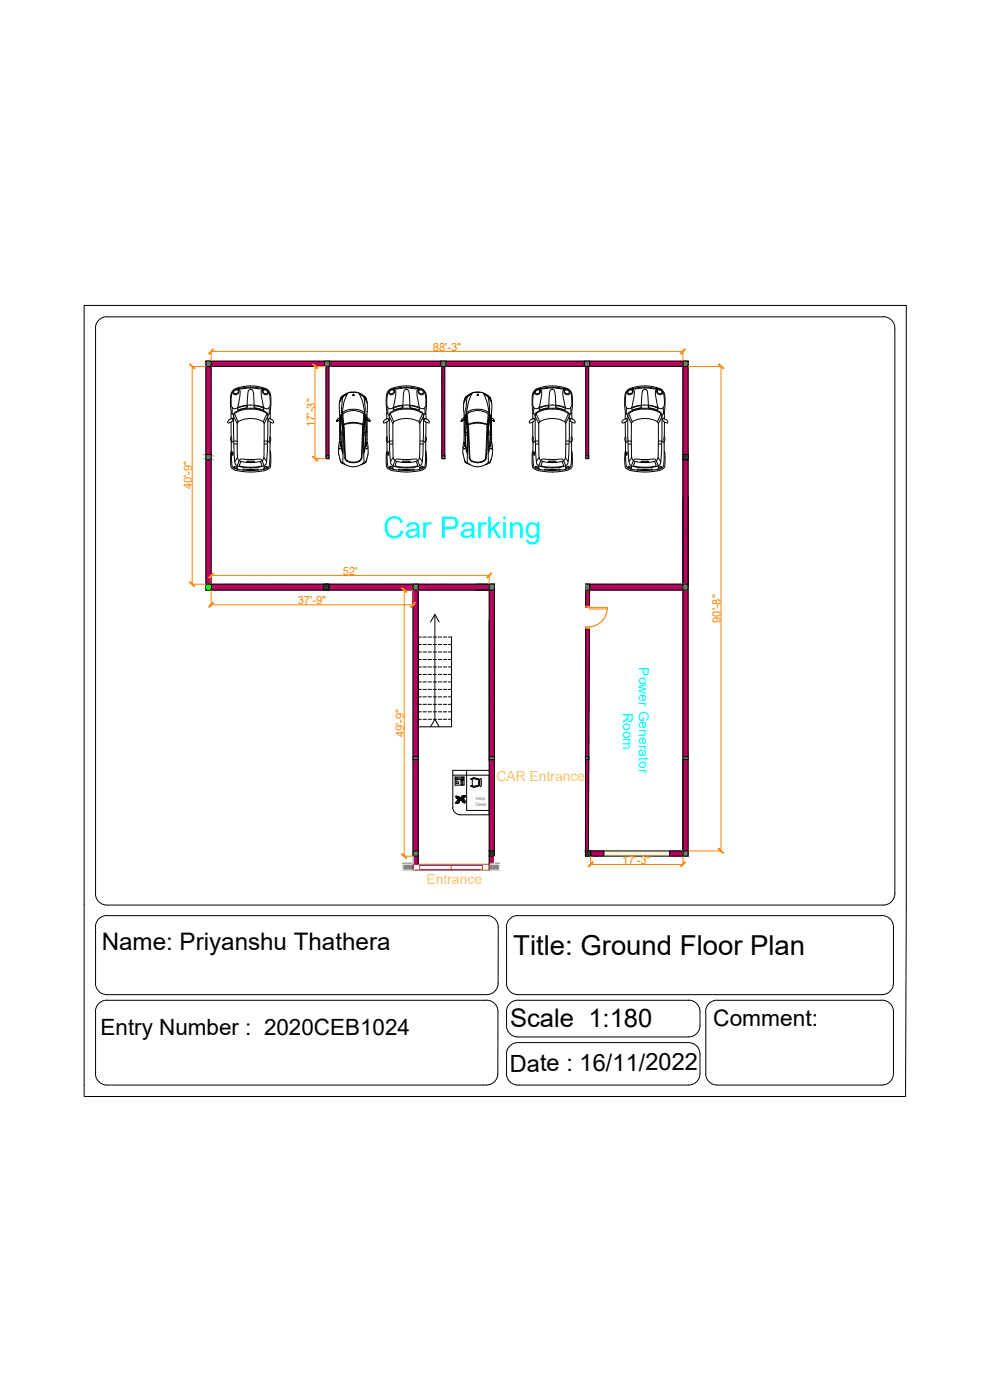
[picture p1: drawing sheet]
<svg xmlns="http://www.w3.org/2000/svg" width="297mm" height="420mm" viewBox="0 0 297 420" stroke-linecap="round" stroke-linejoin="round" font-family="sans-serif">
<defs><g id="words">
<text font-size="9" fill="#0ff" x="115" y="161.4">Car Parking</text>
<text font-size="8.3" x="154" y="286.7">Title: Ground Floor Plan</text>
<text font-size="7.7" x="153" y="308.2">Scale 1:180</text>
<text font-size="7.2" x="30.5" y="285">Name: Priyanshu Thathera</text>
<text font-size="7.1" x="153" y="321.6" transform="rotate(-1 153 321.6)">Date : 16/11/2022</text>
<text font-size="6.8" x="214" y="307.8">Comment:</text>
<text font-size="6.7" x="30.2" y="310.7">Entry Number : 2020CEB1024</text>
<g font-size="4.2" fill="#0ff">
<text x="191.7" y="200.3" transform="rotate(90 191.7 200.3)">Power Generator</text>
<text x="186.8" y="214" transform="rotate(90 186.8 214)">Room</text>
</g>
<g font-size="4.2" fill="#f4ee51">
<text x="148.9" y="234.3">CAR Entrance</text>
<text x="127.9" y="265.2">Entrance</text>
</g>
<g font-size="3.4" fill="#ff7f00">
<text x="129.9" y="105.3">88'-3&quot;</text>
<text x="94.4" y="128.2" transform="rotate(-90 94.4 128.2)">17'-3&quot;</text>
<text x="57.5" y="146.9" transform="rotate(-90 57.5 146.9)">40'-9&quot;</text>
<text x="102.9" y="172.6">52'</text>
<text x="89.3" y="181.4">37'-9&quot;</text>
<text x="216.2" y="186.9" transform="rotate(-90 216.2 186.9)">90'-8&quot;</text>
<text x="121.2" y="221.2" transform="rotate(-90 121.2 221.2)">49'-9&quot;</text>
<text x="186.7" y="259.3">17'-3&quot;</text>
</g>
<g font-size="1.4" fill="#58ba48">
<text x="142.8" y="240">Help</text>
<text x="142.8" y="241.8">Desk</text>
</g>
</g></defs>
<!-- layer: front hatch -->
<g fill="none" stroke="#b8005c" stroke-width=".3">
<path d="M61.9 110l-.1 .1M62.2 110l-.4 .3M62.4 110l-.6 .5M62.6 110l-.8 .8M62.8 110l-1 1M63 110l-1.2 1.2M63.2 110l-1.4 1.4M63.3 110l-1.5 1.6M63.3 110.3l-1.5 1.5M63.3 110.5l-1.5 1.5M63.3 110.7l-1.5 1.5M63.3 110.9l-1.5 1.6"/>
<path d="M63.3 111.1l-1.5 1.6M63.3 111.4l-1.5 1.5M63.3 111.6l-1.5 1.5M63.3 111.8l-1.5 1.5M63.3 112l-1.5 1.6M63.3 112.2l-1.5 1.6M63.3 112.4l-1.5 1.6M63.3 112.6l-1.5 1.6M63.3 112.9l-1.5 1.5M63.3 113.1l-1.5 1.6M63.3 113.3l-1.5 1.6M63.3 113.5l-1.5 1.6"/>
<path d="M63.3 113.7l-1.5 1.6M63.3 113.9l-1.5 1.6M63.3 114.1l-1.5 1.6M63.3 114.4l-1.5 1.5M63.3 114.6l-1.5 1.6M63.3 114.8l-1.5 1.6M63.3 115l-1.5 1.6M63.3 115.2l-1.5 1.6M63.3 115.5l-1.5 1.5M63.3 115.7l-1.5 1.5M63.3 115.9l-1.5 1.5M63.3 116.1l-1.5 1.6"/>
<path d="M63.3 116.3l-1.5 1.6M63.3 116.6l-1.5 1.5M63.3 116.8l-1.5 1.5M63.3 117l-1.5 1.5M63.3 117.2l-1.5 1.6M63.3 117.4l-1.5 1.6M63.3 117.6l-1.5 1.6M63.3 117.8l-1.5 1.6M63.3 118l-1.5 1.6M63.3 118.3l-1.5 1.6M63.3 118.5l-1.5 1.6M63.3 118.7l-1.5 1.6"/>
<path d="M63.3 118.9l-1.5 1.6M63.3 119.1l-1.5 1.6M63.3 119.4l-1.5 1.5M63.3 119.6l-1.5 1.5M63.3 119.8l-1.5 1.5M63.3 120l-1.5 1.6M63.5 108.4l-.2 .1M63.7 108.4l-.4 .3M63.9 108.4l-.6 .5M64.1 108.4l-.8 .8M64.4 108.4l-1.1 1M64.6 108.4l-1.3 1.2"/>
<path d="M64.8 108.4l-1.5 1.4M65 108.4l-1.6 1.6M65.2 108.4l-1.5 1.6M65.5 108.4l-1.6 1.6M65.7 108.4l-1.6 1.6M65.9 108.4l-1.6 1.6M66.1 108.4l-1.6 1.6M66.3 108.4l-1.6 1.6M66.5 108.4l-1.5 1.6M66.7 108.4l-1.5 1.6M67 108.4l-1.6 1.6M67.2 108.4l-1.6 1.6"/>
<path d="M67.4 108.4l-1.6 1.6M67.6 108.4l-1.5 1.6M67.8 108.4l-1.5 1.6M68 108.4l-1.5 1.6M68.3 108.4l-1.6 1.6M68.5 108.4l-1.6 1.6M68.7 108.4l-1.6 1.6M68.9 108.4l-1.5 1.6M69.1 108.4l-1.5 1.6M69.4 108.4l-1.6 1.6M69.6 108.4l-1.6 1.6M69.8 108.4l-1.6 1.6"/>
<path d="M70 108.4l-1.6 1.6M70.2 108.4l-1.6 1.6M70.4 108.4l-1.6 1.6M70.7 108.4l-1.6 1.6M70.9 108.4l-1.6 1.6M71.1 108.4l-1.6 1.6M71.3 108.4l-1.6 1.6M71.5 108.4l-1.6 1.6M71.7 108.4l-1.5 1.6M71.9 108.4l-1.5 1.6M72.2 108.4l-1.6 1.6M72.4 108.4l-1.6 1.6"/>
<path d="M72.6 108.4l-1.6 1.6M72.8 108.4l-1.5 1.6M73 108.4l-1.5 1.6M73.3 108.4l-1.6 1.6M73.5 108.4l-1.6 1.6M73.7 108.4l-1.6 1.6M73.9 108.4l-1.6 1.6M74.1 108.4l-1.6 1.6M74.4 108.4l-1.7 1.6M74.6 108.4l-1.6 1.6M74.8 108.4l-1.6 1.6M75 108.4l-1.6 1.6"/>
<path d="M75.2 108.4l-1.6 1.6M75.4 108.4l-1.6 1.6M75.6 108.4l-1.5 1.6M75.8 108.4l-1.5 1.6M76.1 108.4l-1.6 1.6M76.3 108.4l-1.6 1.6M76.5 108.4l-1.6 1.6M76.7 108.4l-1.5 1.6M76.9 108.4l-1.5 1.6M77.1 108.4l-1.5 1.6M77.4 108.4l-1.6 1.6M77.6 108.4l-1.6 1.6"/>
<path d="M77.8 108.4l-1.6 1.6M78 108.4l-1.6 1.6M78.2 108.4l-1.5 1.6M78.5 108.4l-1.6 1.6M78.7 108.4l-1.6 1.6M78.9 108.4l-1.6 1.6M79.1 108.4l-1.6 1.6M79.3 108.4l-1.6 1.6M79.5 108.4l-1.6 1.6M79.8 108.4l-1.6 1.6M80 108.4l-1.6 1.6M80.2 108.4l-1.6 1.6"/>
<path d="M80.4 108.4l-1.6 1.6M80.6 108.4l-1.5 1.6M80.8 108.4l-1.5 1.6M81 108.4l-1.5 1.6M81.3 108.4l-1.6 1.6M81.5 108.4l-1.6 1.6M81.7 108.4l-1.6 1.6M81.9 108.4l-1.5 1.6M82.1 108.4l-1.5 1.6M82.4 108.4l-1.6 1.6M82.6 108.4l-1.6 1.6M82.8 108.4l-1.6 1.6"/>
<path d="M83 108.4l-1.6 1.6M83.2 108.4l-1.6 1.6M83.5 108.4l-1.7 1.6M83.7 108.4l-1.6 1.6M83.9 108.4l-1.6 1.6M84.1 108.4l-1.6 1.6M84.3 108.4l-1.6 1.6M84.5 108.4l-1.6 1.6M84.7 108.4l-1.5 1.6M84.9 108.4l-1.5 1.6M85.1 108.4l-1.5 1.6M85.4 108.4l-1.6 1.6"/>
<path d="M85.6 108.4l-1.6 1.6M85.8 108.4l-1.5 1.6M86 108.4l-1.5 1.6M86.2 108.4l-1.5 1.6M86.5 108.4l-1.6 1.6M86.7 108.4l-1.6 1.6M86.9 108.4l-1.6 1.6M87.1 108.4l-1.6 1.6M87.3 108.4l-1.5 1.6M87.6 108.4l-1.6 1.6M87.8 108.4l-1.6 1.6M88 108.4l-1.6 1.6"/>
<path d="M88.2 108.4l-1.6 1.6M88.4 108.4l-1.6 1.6M88.6 108.4l-1.5 1.6M88.8 108.4l-1.5 1.6M89.1 108.4l-1.6 1.6M89.3 108.4l-1.6 1.6M89.5 108.4l-1.6 1.6M89.7 108.4l-1.5 1.6M89.9 108.4l-1.5 1.6M90.1 108.4l-1.5 1.6M90.4 108.4l-1.6 1.6M90.6 108.4l-1.6 1.6"/>
<path d="M90.8 108.4l-1.6 1.6M91 108.4l-1.5 1.6M91.2 108.4l-1.5 1.6M91.5 108.4l-1.6 1.6M91.7 108.4l-1.6 1.6M91.9 108.4l-1.6 1.6M92.1 108.4l-1.6 1.6M92.3 108.4l-1.6 1.6M92.5 108.4l-1.6 1.6M92.8 108.4l-1.6 1.6M93 108.4l-1.6 1.6M93.2 108.4l-1.6 1.6"/>
<path d="M93.4 108.4l-1.6 1.6M93.6 108.4l-1.6 1.6M93.8 108.4l-1.5 1.6M94 108.4l-1.5 1.6M94.2 108.4l-1.5 1.6M94.5 108.4l-1.6 1.6M94.7 108.4l-1.6 1.6M94.9 108.4l-1.5 1.6M95.1 108.4l-1.5 1.6M95.3 108.4l-1.5 1.6M95.6 108.4l-1.6 1.6M95.8 108.4l-1.6 1.6"/>
<path d="M96 108.4l-1.6 1.6M96.2 108.4l-1.6 1.6M96.4 108.4l-1.6 1.6M96.7 108.4l-1.6 1.6M96.9 108.4l-1.6 1.6M97.1 108.4l-1.6 1.6M97.3 108.4l-1.6 1.6M97.4 108.5l-1.5 1.5M97.4 108.7l-1.2 1.3M97.4 108.9l-1 1.1M97.4 109.1l-.8 .9M97.4 109.4l-.6 .6"/>
<path d="M97.4 109.6l-.4 .4M97.4 109.8l-.1 .2M97.9 110h-.1M98.1 110l-.3 .3M98.3 110l-.5 .5M98.5 110l-.7 .7M98.7 110l-.9 .9M98.7 110.2l-.9 .9M98.7 110.4l-.9 1M98.7 110.7l-.9 .9M98.7 110.9l-.9 .9M98.7 111.1l-.9 .9"/>
<path d="M98.7 111.3l-.9 .9M98.7 111.5l-.9 .9M98.7 111.7l-.9 .9M98.7 111.9l-.9 .9M98.7 112.2l-.9 .9M98.7 112.4l-.9 .9M98.7 112.6l-.9 .9M98.7 112.8l-.9 .9M98.7 113l-.9 .9M98.7 113.3l-.9 .8M98.7 113.5l-.9 .9M98.7 113.7l-.9 .9"/>
<path d="M98.7 113.9l-.9 .9M98.7 114.1l-.9 .9M98.7 114.4l-.9 .8M98.7 114.6l-.9 .9M98.7 114.8l-.9 .9M98.7 115l-.9 .9M98.7 115.2l-.9 .9M98.7 115.4l-.9 .9M98.7 115.6l-.9 .9M98.7 115.8l-.9 1M98.7 116l-.9 1M98.7 116.3l-.9 .9"/>
<path d="M98.7 116.5l-.9 .9M98.7 116.7l-.9 .9M98.7 116.9l-.9 .9M98.7 117.2l-.9 .8M98.7 117.4l-.9 .9M98.7 117.6l-.9 .9M98.7 117.8l-.9 .9M98.7 118l-.9 .9M98.7 118.3l-.9 .8M98.7 118.5l-.9 .9M98.7 118.7l-.9 .9M98.7 118.9l-.9 .9"/>
<path d="M98.7 119.1l-.9 .9M98.7 119.3l-.9 .9M98.7 119.5l-.9 1M98.7 119.7l-.9 1M98.7 120l-.9 .9M99 108.4l-.1 .1M99.2 108.4l-.3 .3M99.5 108.4l-.6 .5M99.7 108.4l-.8 .7M99.9 108.4l-1 .9M100.1 108.4l-1.2 1.1M100.3 108.4l-1.4 1.3"/>
<path d="M100.6 108.4l-1.6 1.6M100.8 108.4l-1.6 1.6M101 108.4l-1.6 1.6M101.2 108.4l-1.6 1.6M101.4 108.4l-1.6 1.6M101.6 108.4l-1.6 1.6M101.9 108.4l-1.6 1.6M102.1 108.4l-1.6 1.6M102.3 108.4l-1.6 1.6M102.5 108.4l-1.6 1.6M102.7 108.4l-1.6 1.6M102.9 108.4l-1.5 1.6"/>
<path d="M103.1 108.4l-1.5 1.6M103.3 108.4l-1.5 1.6M103.6 108.4l-1.6 1.6M103.8 108.4l-1.6 1.6M104 108.4l-1.5 1.6M104.2 108.4l-1.5 1.6M104.5 108.4l-1.6 1.6M104.7 108.4l-1.6 1.6M104.9 108.4l-1.6 1.6M105.1 108.4l-1.6 1.6M105.3 108.4l-1.6 1.6M105.5 108.4l-1.6 1.6"/>
<path d="M105.8 108.4l-1.6 1.6M106 108.4l-1.6 1.6M106.2 108.4l-1.6 1.6M106.4 108.4l-1.6 1.6M106.6 108.4l-1.6 1.6M106.8 108.4l-1.5 1.6M107 108.4l-1.5 1.6M107.2 108.4l-1.5 1.6M107.5 108.4l-1.6 1.6M107.7 108.4l-1.6 1.6M107.9 108.4l-1.5 1.6M108.1 108.4l-1.5 1.6"/>
<path d="M108.3 108.4l-1.5 1.6M108.6 108.4l-1.6 1.6M108.8 108.4l-1.6 1.6M109 108.4l-1.6 1.6M109.2 108.4l-1.6 1.6M109.4 108.4l-1.5 1.6M109.7 108.4l-1.6 1.6M109.9 108.4l-1.6 1.6M110.1 108.4l-1.6 1.6M110.3 108.4l-1.6 1.6M110.5 108.4l-1.6 1.6M110.7 108.4l-1.6 1.6"/>
<path d="M110.9 108.4l-1.5 1.6M111.2 108.4l-1.6 1.6M111.4 108.4l-1.6 1.6M111.6 108.4l-1.6 1.6M111.8 108.4l-1.5 1.6M112 108.4l-1.5 1.6M112.2 108.4l-1.5 1.6M112.5 108.4l-1.6 1.6M112.7 108.4l-1.6 1.6M112.9 108.4l-1.6 1.6M113.1 108.4l-1.5 1.6M113.3 108.4l-1.5 1.6"/>
<path d="M113.6 108.4l-1.6 1.6M113.8 108.4l-1.6 1.6M114 108.4l-1.6 1.6M114.2 108.4l-1.6 1.6M114.4 108.4l-1.6 1.6M114.6 108.4l-1.6 1.6M114.9 108.4l-1.6 1.6M115.1 108.4l-1.6 1.6M115.3 108.4l-1.6 1.6M115.5 108.4l-1.6 1.6M115.7 108.4l-1.6 1.6M115.9 108.4l-1.5 1.6"/>
<path d="M116.1 108.4l-1.5 1.6M116.3 108.4l-1.5 1.6M116.6 108.4l-1.6 1.6M116.8 108.4l-1.6 1.6M117 108.4l-1.5 1.6M117.2 108.4l-1.5 1.6M117.4 108.4l-1.5 1.6M117.7 108.4l-1.6 1.6M117.9 108.4l-1.6 1.6M118.1 108.4l-1.6 1.6M118.3 108.4l-1.6 1.6M118.5 108.4l-1.6 1.6"/>
<path d="M118.8 108.4l-1.6 1.6M119 108.4l-1.6 1.6M119.2 108.4l-1.6 1.6M119.4 108.4l-1.6 1.6M119.6 108.4l-1.6 1.6M119.8 108.4l-1.5 1.6M120 108.4l-1.5 1.6M120.2 108.4l-1.5 1.6M120.5 108.4l-1.6 1.6M120.7 108.4l-1.6 1.6M120.9 108.4l-1.5 1.6M121.1 108.4l-1.5 1.6"/>
<path d="M121.3 108.4l-1.5 1.6M121.6 108.4l-1.6 1.6M121.8 108.4l-1.6 1.6M122 108.4l-1.6 1.6M122.2 108.4l-1.6 1.6M122.4 108.4l-1.5 1.6M122.7 108.4l-1.6 1.6M122.9 108.4l-1.6 1.6M123.1 108.4l-1.6 1.6M123.3 108.4l-1.6 1.6M123.5 108.4l-1.6 1.6M123.7 108.4l-1.6 1.6"/>
<path d="M123.9 108.4l-1.5 1.6M124.2 108.4l-1.6 1.6M124.4 108.4l-1.6 1.6M124.6 108.4l-1.6 1.6M124.8 108.4l-1.6 1.6M125 108.4l-1.5 1.6M125.2 108.4l-1.5 1.6M125.4 108.4l-1.5 1.6M125.7 108.4l-1.6 1.6M125.9 108.4l-1.6 1.6M126.1 108.4l-1.5 1.6M126.3 108.4l-1.5 1.6"/>
<path d="M126.5 108.4l-1.5 1.6M126.8 108.4l-1.6 1.6M127 108.4l-1.6 1.6M127.2 108.4l-1.6 1.6M127.4 108.4l-1.6 1.6M127.6 108.4l-1.6 1.6M127.9 108.4l-1.6 1.6M128.1 108.4l-1.6 1.6M128.3 108.4l-1.6 1.6M128.5 108.4l-1.6 1.6M128.7 108.4l-1.6 1.6M128.9 108.4l-1.5 1.6"/>
<path d="M129.1 108.4l-1.5 1.6M129.3 108.4l-1.5 1.6M129.6 108.4l-1.6 1.6M129.8 108.4l-1.6 1.6M130 108.4l-1.5 1.6M130.2 108.4l-1.5 1.6M130.4 108.4l-1.5 1.6M130.7 108.4l-1.6 1.6M130.9 108.4l-1.6 1.6M131.1 108.4l-1.6 1.6M131.3 108.4l-1.6 1.6M131.5 108.4l-1.5 1.6"/>
<path d="M131.8 108.4l-1.6 1.6M132 108.4l-1.6 1.6M132.2 108.4l-1.6 1.6M132.2 108.5l-1.4 1.5M132.2 108.7l-1.2 1.3M132.2 108.9l-1 1.1M132.2 109.2l-.7 .8M132.2 109.4l-.5 .6M132.2 109.6l-.3 .4M132.2 109.8l-.1 .2M132.6 110h.1M132.8 110l-.2 .2"/>
<path d="M133 110l-.4 .4M133.2 110l-.6 .6M133.4 110l-.8 .8M133.4 110.1l-.8 1M133.4 110.4l-.8 .9M133.4 110.6l-.8 .9M133.4 110.8l-.8 .9M133.4 111l-.8 .9M133.4 111.2l-.8 .9M133.4 111.4l-.8 .9M133.4 111.6l-.8 .9M133.4 111.9l-.8 .9"/>
<path d="M133.4 112.1l-.8 .9M133.4 112.3l-.8 .9M133.4 112.5l-.8 .9M133.4 112.7l-.8 .9M133.4 113l-.8 .8M133.4 113.2l-.8 .9M133.4 113.4l-.8 .9M133.4 113.6l-.8 .9M133.4 113.8l-.8 .9M133.4 114.1l-.8 .8M133.4 114.3l-.8 .9M133.4 114.5l-.8 .9"/>
<path d="M133.4 114.7l-.8 .9M133.4 114.9l-.8 .9M133.4 115.1l-.8 .9M133.4 115.3l-.8 .9M133.4 115.5l-.8 1M133.4 115.8l-.8 .9M133.4 116l-.8 .9M133.4 116.2l-.8 .9M133.4 116.4l-.8 .9M133.4 116.6l-.8 .9M133.4 116.9l-.8 .8M133.4 117.1l-.8 .9"/>
<path d="M133.4 117.3l-.8 .9M133.4 117.5l-.8 .9M133.4 117.7l-.8 .9M133.4 118l-.8 .8M133.4 118.2l-.8 .9M133.4 118.4l-.8 .9M133.4 118.6l-.8 .9M133.4 118.8l-.8 .9M133.4 119l-.8 .9M133.4 119.2l-.8 1M133.4 119.4l-.8 1M133.4 119.7l-.8 .9"/>
<path d="M133.4 119.9l-.8 .9M133.9 108.4l-.1 .1M134.1 108.4l-.3 .3M134.3 108.4l-.5 .5M134.5 108.4l-.7 .7M134.8 108.4l-1 .9M135 108.4l-1.2 1.2M135.2 108.4l-1.4 1.4M135.4 108.4l-1.5 1.6M135.7 108.4l-1.6 1.6M135.9 108.4l-1.6 1.6M136.1 108.4l-1.6 1.6"/>
<path d="M136.3 108.4l-1.6 1.6M136.5 108.4l-1.6 1.6M136.7 108.4l-1.6 1.6M137 108.4l-1.6 1.6M137.2 108.4l-1.6 1.6M137.4 108.4l-1.6 1.6M137.6 108.4l-1.6 1.6M137.8 108.4l-1.6 1.6M138 108.4l-1.5 1.6M138.2 108.4l-1.5 1.6M138.4 108.4l-1.5 1.6M138.7 108.4l-1.6 1.6"/>
<path d="M138.9 108.4l-1.6 1.6M139.1 108.4l-1.5 1.6M139.3 108.4l-1.5 1.6M139.5 108.4l-1.5 1.6M139.8 108.4l-1.6 1.6M140 108.4l-1.6 1.6M140.2 108.4l-1.6 1.6M140.4 108.4l-1.6 1.6M140.6 108.4l-1.6 1.6M140.9 108.4l-1.6 1.6M141.1 108.4l-1.6 1.6M141.3 108.4l-1.6 1.6"/>
<path d="M141.5 108.4l-1.6 1.6M141.7 108.4l-1.6 1.6M141.9 108.4l-1.6 1.6M142.1 108.4l-1.5 1.6M142.3 108.4l-1.5 1.6M142.6 108.4l-1.6 1.6M142.8 108.4l-1.6 1.6M143 108.4l-1.6 1.6M143.2 108.4l-1.5 1.6M143.4 108.4l-1.5 1.6M143.7 108.4l-1.6 1.6M143.9 108.4l-1.6 1.6"/>
<path d="M144.1 108.4l-1.6 1.6M144.3 108.4l-1.6 1.6M144.5 108.4l-1.5 1.6M144.8 108.4l-1.6 1.6M145 108.4l-1.6 1.6M145.2 108.4l-1.6 1.6M145.4 108.4l-1.6 1.6M145.6 108.4l-1.6 1.6M145.8 108.4l-1.6 1.6M146 108.4l-1.5 1.6M146.3 108.4l-1.6 1.6M146.5 108.4l-1.6 1.6"/>
<path d="M146.7 108.4l-1.6 1.6M146.9 108.4l-1.6 1.6M147.1 108.4l-1.5 1.6M147.3 108.4l-1.5 1.6M147.5 108.4l-1.5 1.6M147.8 108.4l-1.6 1.6M148 108.4l-1.6 1.6M148.2 108.4l-1.5 1.6M148.4 108.4l-1.5 1.6M148.6 108.4l-1.5 1.6M148.9 108.4l-1.6 1.6M149.1 108.4l-1.6 1.6"/>
<path d="M149.3 108.4l-1.6 1.6M149.5 108.4l-1.6 1.6M149.7 108.4l-1.6 1.6M150 108.4l-1.6 1.6M150.2 108.4l-1.6 1.6M150.4 108.4l-1.6 1.6M150.6 108.4l-1.6 1.6M150.8 108.4l-1.6 1.6M151 108.4l-1.5 1.6M151.2 108.4l-1.5 1.6M151.4 108.4l-1.5 1.6M151.7 108.4l-1.6 1.6"/>
<path d="M151.9 108.4l-1.6 1.6M152.1 108.4l-1.5 1.6M152.3 108.4l-1.5 1.6M152.5 108.4l-1.5 1.6M152.8 108.4l-1.6 1.6M153 108.4l-1.6 1.6M153.2 108.4l-1.6 1.6M153.4 108.4l-1.6 1.6M153.6 108.4l-1.6 1.6M153.9 108.4l-1.6 1.6M154.1 108.4l-1.6 1.6M154.3 108.4l-1.6 1.6"/>
<path d="M154.5 108.4l-1.6 1.6M154.7 108.4l-1.6 1.6M154.9 108.4l-1.6 1.6M155.1 108.4l-1.5 1.6M155.4 108.4l-1.6 1.6M155.6 108.4l-1.6 1.6M155.8 108.4l-1.6 1.6M156 108.4l-1.6 1.6M156.2 108.4l-1.5 1.6M156.4 108.4l-1.5 1.6M156.6 108.4l-1.5 1.6M156.9 108.4l-1.6 1.6"/>
<path d="M157.1 108.4l-1.6 1.6M157.3 108.4l-1.6 1.6M157.5 108.4l-1.5 1.6M157.7 108.4l-1.5 1.6M158 108.4l-1.6 1.6M158.2 108.4l-1.6 1.6M158.4 108.4l-1.6 1.6M158.6 108.4l-1.6 1.6M158.8 108.4l-1.6 1.6M159.1 108.4l-1.6 1.6M159.3 108.4l-1.6 1.6M159.5 108.4l-1.6 1.6"/>
<path d="M159.7 108.4l-1.6 1.6M159.9 108.4l-1.6 1.6M160.1 108.4l-1.5 1.6M160.3 108.4l-1.5 1.6M160.5 108.4l-1.5 1.6M160.8 108.4l-1.6 1.6M161 108.4l-1.6 1.6M161.2 108.4l-1.5 1.6M161.4 108.4l-1.5 1.6M161.6 108.4l-1.5 1.6M161.9 108.4l-1.6 1.6M162.1 108.4l-1.6 1.6"/>
<path d="M162.3 108.4l-1.6 1.6M162.5 108.4l-1.6 1.6M162.7 108.4l-1.6 1.6M163 108.4l-1.6 1.6M163.2 108.4l-1.6 1.6M163.4 108.4l-1.6 1.6M163.6 108.4l-1.6 1.6M163.8 108.4l-1.6 1.6M164 108.4l-1.6 1.6M164.2 108.4l-1.5 1.6M164.4 108.4l-1.5 1.6M164.7 108.4l-1.6 1.6"/>
<path d="M164.9 108.4l-1.6 1.6M165.1 108.4l-1.6 1.6M165.3 108.4l-1.5 1.6M165.5 108.4l-1.5 1.6M165.7 108.4l-1.5 1.6M166 108.4l-1.6 1.6M166.2 108.4l-1.6 1.6M166.4 108.4l-1.6 1.6M166.6 108.4l-1.5 1.6M166.8 108.4l-1.5 1.6M167.1 108.4l-1.6 1.6M167.3 108.4l-1.6 1.6"/>
<path d="M167.5 108.4l-1.6 1.6M167.7 108.4l-1.6 1.6M167.9 108.4l-1.6 1.6M168.1 108.4l-1.5 1.6M168.4 108.4l-1.6 1.6M168.6 108.4l-1.6 1.6M168.8 108.4l-1.6 1.6M169 108.4l-1.6 1.6M169.2 108.4l-1.5 1.6M169.4 108.4l-1.5 1.6M169.6 108.4l-1.5 1.6M169.9 108.4l-1.6 1.6"/>
<path d="M170.1 108.4l-1.6 1.6M170.3 108.4l-1.5 1.6M170.5 108.4l-1.5 1.6M170.7 108.4l-1.5 1.6M171 108.4l-1.6 1.6M171.2 108.4l-1.6 1.6M171.4 108.4l-1.6 1.6M171.6 108.4l-1.6 1.6M171.8 108.4l-1.6 1.6M172.1 108.4l-1.7 1.6M172.3 108.4l-1.6 1.6M172.5 108.4l-1.6 1.6"/>
<path d="M172.7 108.4l-1.6 1.6M172.9 108.4l-1.6 1.6M173.1 108.4l-1.6 1.6M173.3 108.4l-1.5 1.6M173.5 108.4l-1.5 1.6M173.8 108.4l-1.6 1.6M174 108.4l-1.6 1.6M174.2 108.4l-1.6 1.6M174.4 108.4l-1.5 1.6M174.6 108.4l-1.5 1.6M174.9 108.4l-1.6 1.6M175.1 108.4l-1.6 1.6"/>
<path d="M175.3 108.4l-1.6 1.6M175.3 108.6l-1.4 1.4M175.3 108.8l-1.2 1.2M175.3 109l-.9 1M175.3 109.2l-.7 .8M175.3 109.4l-.5 .6M175.3 109.7l-.3 .3M175.3 109.9l-.1 .1M175.9 110l-.2 .1M176.1 110l-.4 .3M176.3 110l-.6 .5M176.5 110l-.8 .8"/>
<path d="M176.6 110.1l-.9 .9M176.6 110.3l-.9 .9M176.6 110.5l-.9 .9M176.6 110.7l-.9 .9M176.6 110.9l-.9 .9M176.6 111.1l-.9 .9M176.6 111.4l-.9 .8M176.6 111.6l-.9 .9M176.6 111.8l-.9 .9M176.6 112l-.9 .9M176.6 112.2l-.9 .9M176.6 112.5l-.9 .8"/>
<path d="M176.6 112.7l-.9 .9M176.6 112.9l-.9 .9M176.6 113.1l-.9 .9M176.6 113.3l-.9 .9M176.6 113.5l-.9 .9M176.6 113.8l-.9 .9M176.6 114l-.9 .9M176.6 114.2l-.9 .9M176.6 114.4l-.9 .9M176.6 114.6l-.9 .9M176.6 114.8l-.9 .9M176.6 115l-.9 .9"/>
<path d="M176.6 115.2l-.9 1M176.6 115.5l-.9 .9M176.6 115.7l-.9 .9M176.6 115.9l-.9 .9M176.6 116.1l-.9 .9M176.6 116.3l-.9 .9M176.6 116.6l-.9 .8M176.6 116.8l-.9 .9M176.6 117l-.9 .9M176.6 117.2l-.9 .9M176.6 117.4l-.9 .9M176.6 117.7l-.9 .8"/>
<path d="M176.6 117.9l-.9 .9M176.6 118.1l-.9 .9M176.6 118.3l-.9 .9M176.6 118.5l-.9 .9M176.6 118.7l-.9 .9M176.6 118.9l-.9 1M176.6 119.2l-.9 .9M176.6 119.4l-.9 .9M176.6 119.6l-.9 .9M176.6 119.8l-.9 .9M177 108.4l-.1 .1M177.2 108.4l-.3 .3"/>
<path d="M177.4 108.4l-.5 .5M177.7 108.4l-.8 .7M177.9 108.4l-1 1M178.1 108.4l-1.2 1.2M178.3 108.4l-1.4 1.4M178.5 108.4l-1.5 1.6M178.7 108.4l-1.5 1.6M179 108.4l-1.6 1.6M179.2 108.4l-1.6 1.6M179.4 108.4l-1.6 1.6M179.6 108.4l-1.5 1.6M179.8 108.4l-1.5 1.6"/>
<path d="M180.1 108.4l-1.6 1.6M180.3 108.4l-1.6 1.6M180.5 108.4l-1.6 1.6M180.7 108.4l-1.6 1.6M180.9 108.4l-1.6 1.6M181.1 108.4l-1.6 1.6M181.4 108.4l-1.6 1.6M181.6 108.4l-1.6 1.6M181.8 108.4l-1.6 1.6M182 108.4l-1.6 1.6M182.2 108.4l-1.5 1.6M182.4 108.4l-1.5 1.6"/>
<path d="M182.6 108.4l-1.5 1.6M182.9 108.4l-1.6 1.6M183.1 108.4l-1.6 1.6M183.3 108.4l-1.5 1.6M183.5 108.4l-1.5 1.6M183.7 108.4l-1.5 1.6M184 108.4l-1.6 1.6M184.2 108.4l-1.6 1.6M184.4 108.4l-1.6 1.6M184.6 108.4l-1.6 1.6M184.8 108.4l-1.6 1.6M185.1 108.4l-1.6 1.6"/>
<path d="M185.3 108.4l-1.6 1.6M185.5 108.4l-1.6 1.6M185.7 108.4l-1.6 1.6M185.9 108.4l-1.6 1.6M186.1 108.4l-1.6 1.6M186.3 108.4l-1.5 1.6M186.5 108.4l-1.5 1.6M186.8 108.4l-1.6 1.6M187 108.4l-1.6 1.6M187.2 108.4l-1.6 1.6M187.4 108.4l-1.5 1.6M187.6 108.4l-1.5 1.6"/>
<path d="M187.8 108.4l-1.5 1.6M188.1 108.4l-1.6 1.6M188.3 108.4l-1.6 1.6M188.5 108.4l-1.6 1.6M188.7 108.4l-1.5 1.6M188.9 108.4l-1.5 1.6M189.2 108.4l-1.6 1.6M189.4 108.4l-1.6 1.6M189.6 108.4l-1.6 1.6M189.8 108.4l-1.6 1.6M190 108.4l-1.6 1.6M190.2 108.4l-1.5 1.6"/>
<path d="M190.5 108.4l-1.6 1.6M190.7 108.4l-1.6 1.6M190.9 108.4l-1.6 1.6M191.1 108.4l-1.6 1.6M191.3 108.4l-1.5 1.6M191.5 108.4l-1.5 1.6M191.7 108.4l-1.5 1.6M192 108.4l-1.6 1.6M192.2 108.4l-1.6 1.6M192.4 108.4l-1.5 1.6M192.6 108.4l-1.5 1.6M192.8 108.4l-1.5 1.6"/>
<path d="M193.1 108.4l-1.6 1.6M193.3 108.4l-1.6 1.6M193.5 108.4l-1.6 1.6M193.7 108.4l-1.6 1.6M193.9 108.4l-1.6 1.6M194.2 108.4l-1.7 1.6M194.4 108.4l-1.6 1.6M194.6 108.4l-1.6 1.6M194.8 108.4l-1.6 1.6M195 108.4l-1.6 1.6M195.2 108.4l-1.6 1.6M195.4 108.4l-1.5 1.6"/>
<path d="M195.6 108.4l-1.5 1.6M195.8 108.4l-1.5 1.6M196.1 108.4l-1.6 1.6M196.3 108.4l-1.6 1.6M196.5 108.4l-1.5 1.6M196.7 108.4l-1.5 1.6M196.9 108.4l-1.5 1.6M197.2 108.4l-1.6 1.6M197.4 108.4l-1.6 1.6M197.6 108.4l-1.6 1.6M197.8 108.4l-1.6 1.6M198 108.4l-1.5 1.6"/>
<path d="M198.3 108.4l-1.6 1.6M198.5 108.4l-1.6 1.6M198.7 108.4l-1.6 1.6M198.9 108.4l-1.6 1.6M199.1 108.4l-1.6 1.6M199.3 108.4l-1.5 1.6M199.5 108.4l-1.5 1.6M199.8 108.4l-1.6 1.6M200 108.4l-1.6 1.6M200.2 108.4l-1.6 1.6M200.4 108.4l-1.5 1.6M200.6 108.4l-1.5 1.6"/>
<path d="M200.8 108.4l-1.5 1.6M201.1 108.4l-1.6 1.6M201.3 108.4l-1.6 1.6M201.5 108.4l-1.6 1.6M201.7 108.4l-1.5 1.6M201.9 108.4l-1.5 1.6M202.2 108.4l-1.6 1.6M202.4 108.4l-1.6 1.6M202.6 108.4l-1.6 1.6M202.8 108.4l-1.6 1.6M203 108.4l-1.6 1.6M203.2 108.4l-1.6 1.6"/>
<path d="M203.5 108.4l-1.6 1.6M203.7 108.4l-1.6 1.6M203.9 108.4l-1.6 1.6M204.1 108.4l-1.6 1.6M204.3 108.4l-1.6 1.6M204.5 108.4l-1.5 1.6M204.7 108.4l-1.5 1.6M204.9 110h.1M204.9 108.4l-1.5 1.6M204.9 108.6l-1.3 1.4M204.9 108.9l-1.1 1.1M204.9 109.1l-.8 .9"/>
<path d="M204.9 109.3l-.6 .7M204.9 109.5l-.4 .5M204.9 109.7l-.2 .3M205.1 110l-.2 .2M205.3 110l-.4 .4M205.6 110l-.7 .6M205.8 110l-.9 .8M206 110l-1.1 1.1M206.2 110l-1.3 1.3M206.4 110l-1.5 1.5M206.5 110.1l-1.6 1.6M206.5 110.3l-1.6 1.6"/>
<path d="M206.5 110.5l-1.6 1.6M206.5 110.8l-1.6 1.5M206.5 111l-1.6 1.6M206.5 111.2l-1.6 1.6M206.5 111.4l-1.6 1.6M206.5 111.6l-1.6 1.6M206.5 111.9l-1.6 1.5M206.5 112.1l-1.6 1.5M206.5 112.3l-1.6 1.5M206.5 112.5l-1.6 1.6M206.5 112.7l-1.6 1.6M206.5 113l-1.6 1.5"/>
<path d="M206.5 113.2l-1.6 1.5M206.5 113.4l-1.6 1.5M206.5 113.6l-1.6 1.6M206.5 113.8l-1.6 1.6M206.5 114l-1.6 1.6M206.5 114.2l-1.6 1.6M206.5 114.4l-1.6 1.6M206.5 114.7l-1.6 1.6M206.5 114.9l-1.6 1.6M206.5 115.1l-1.6 1.6M206.5 115.3l-1.6 1.6M206.5 115.5l-1.6 1.6"/>
<path d="M206.5 115.8l-1.6 1.5M206.5 116l-1.6 1.5M206.5 116.2l-1.6 1.5M206.5 116.4l-1.6 1.6M206.5 116.6l-1.6 1.6M206.5 116.9l-1.6 1.5M206.5 117.1l-1.6 1.5M206.5 117.3l-1.6 1.5M206.5 117.5l-1.6 1.6M206.5 117.7l-1.6 1.6M206.5 117.9l-1.6 1.6M206.5 118.1l-1.6 1.6"/>
<path d="M206.5 118.4l-1.6 1.5M206.5 118.6l-1.6 1.6M206.5 118.8l-1.6 1.6M206.5 119l-1.6 1.6M206.5 119.2l-1.6 1.6M206.5 119.4l-1.6 1.6M206.5 119.6l-1.6 1.6M206.5 119.9l-1.6 1.5M61.8 138h.1M62.1 138l-.3 .3M62.3 138l-.5 .5M62.5 138l-.7 .7"/>
<path d="M62.7 138l-.9 .9M62.9 138l-1.1 1.1M63.1 138l-1.3 1.3M63.3 120.2l-1.5 1.6M63.3 120.5l-1.5 1.5M63.3 120.7l-1.5 1.5M63.3 120.9l-1.5 1.5M63.3 121.1l-1.5 1.6M63.3 121.3l-1.5 1.6M63.3 121.5l-1.5 1.6M63.3 121.7l-1.5 1.6M63.3 121.9l-1.5 1.6"/>
<path d="M63.3 122.2l-1.5 1.6M63.3 122.4l-1.5 1.6M63.3 122.6l-1.5 1.6M63.3 122.8l-1.5 1.6M63.3 123l-1.5 1.6M63.3 123.2l-1.5 1.6M63.3 123.5l-1.5 1.5M63.3 123.7l-1.5 1.6M63.3 123.9l-1.5 1.6M63.3 124.1l-1.5 1.6M63.3 124.3l-1.5 1.6M63.3 124.6l-1.5 1.5"/>
<path d="M63.3 124.8l-1.5 1.5M63.3 125l-1.5 1.5M63.3 125.2l-1.5 1.6M63.3 125.4l-1.5 1.6M63.3 125.6l-1.5 1.6M63.3 125.9l-1.5 1.5M63.3 126.1l-1.5 1.5M63.3 126.3l-1.5 1.6M63.3 126.5l-1.5 1.6M63.3 126.7l-1.5 1.6M63.3 126.9l-1.5 1.6M63.3 127.1l-1.5 1.6"/>
<path d="M63.3 127.4l-1.5 1.6M63.3 127.6l-1.5 1.6M63.3 127.8l-1.5 1.6M63.3 128l-1.5 1.6M63.3 128.2l-1.5 1.6M63.3 128.5l-1.5 1.5M63.3 128.7l-1.5 1.5M63.3 128.9l-1.5 1.5M63.3 129.1l-1.5 1.6M63.3 129.3l-1.5 1.6M63.3 129.6l-1.5 1.5M63.3 129.8l-1.5 1.5"/>
<path d="M63.3 130l-1.5 1.5M63.3 130.2l-1.5 1.6M63.3 130.4l-1.5 1.6M63.3 130.6l-1.5 1.6M63.3 130.8l-1.5 1.6M63.3 131l-1.5 1.6M63.3 131.3l-1.5 1.6M63.3 131.5l-1.5 1.6M63.3 131.7l-1.5 1.6M63.3 131.9l-1.5 1.6M63.3 132.1l-1.5 1.6M63.3 132.3l-1.5 1.6"/>
<path d="M63.3 132.6l-1.5 1.5M63.3 132.8l-1.5 1.5M63.3 133l-1.5 1.6M63.3 133.2l-1.5 1.6M63.3 133.4l-1.5 1.6M63.3 133.7l-1.5 1.5M63.3 133.9l-1.5 1.5M63.3 134.1l-1.5 1.6M63.3 134.3l-1.5 1.6M63.3 134.5l-1.5 1.6M63.3 134.7l-1.5 1.6M63.3 135l-1.4 1.4"/>
<path d="M63.3 135.2l-1.2 1.2M63.3 135.4l-1 1M63.3 135.6l-.8 .8M63.3 135.8l-.5 .6M63.3 136l-.3 .4M63.3 136.2l-.1 .2M63.3 138l-1.5 1.5M63.3 138.2l-1.5 1.6M63.3 138.4l-1.5 1.6M63.3 138.7l-1.5 1.5M63.3 138.9l-1.5 1.5M63.3 139.1l-1.5 1.5"/>
<path d="M63.3 139.3l-1.5 1.6M63.3 139.5l-1.5 1.6M63.3 139.7l-1.5 1.6M63.3 139.9l-1.5 1.6M98.7 120.2l-.9 .9M98.7 120.4l-.9 .9M98.7 120.6l-.9 .9M98.7 120.8l-.9 .9M98.7 121l-.9 .9M98.7 121.3l-.9 .8M98.7 121.5l-.9 .9M98.7 121.7l-.9 .9"/>
<path d="M98.7 121.9l-.9 .9M98.7 122.1l-.9 .9M98.7 122.4l-.9 .8M98.7 122.6l-.9 .9M98.7 122.8l-.9 .9M98.7 123l-.9 .9M98.7 123.2l-.9 .9M98.7 123.4l-.9 .9M98.7 123.7l-.9 .9M98.7 123.9l-.9 .9M98.7 124.1l-.9 .9M98.7 124.3l-.9 .9"/>
<path d="M98.7 124.5l-.9 .9M98.7 124.7l-.9 .9M98.7 124.9l-.9 .9M98.7 125.2l-.9 .9M98.7 125.4l-.9 .9M98.7 125.6l-.9 .9M98.7 125.8l-.9 .9M98.7 126l-.9 .9M98.7 126.3l-.9 .8M98.7 126.5l-.9 .9M98.7 126.7l-.9 .9M98.7 126.9l-.9 .9"/>
<path d="M98.7 127.1l-.9 .9M98.7 127.4l-.9 .8M98.7 127.6l-.9 .9M98.7 127.8l-.9 .9M98.7 128l-.9 .9M98.7 128.2l-.9 .9M98.7 128.4l-.9 .9M98.7 128.6l-.9 .9M98.7 128.8l-.9 1M98.7 129.1l-.9 .9M98.7 129.3l-.9 .9M98.7 129.5l-.9 .9"/>
<path d="M98.7 129.7l-.9 .9M98.7 129.9l-.9 .9M98.7 130.1l-.9 .9M98.7 130.4l-.9 .8M98.7 130.6l-.9 .9M98.7 130.8l-.9 .9M98.7 131l-.9 .9M98.7 131.2l-.9 .9M98.7 131.5l-.9 .8M98.7 131.7l-.9 .9M98.7 131.9l-.9 .9M98.7 132.1l-.9 .9"/>
<path d="M98.7 132.3l-.9 .9M98.7 132.5l-.9 .9M98.7 132.8l-.9 .9M98.7 133l-.9 .9M98.7 133.2l-.9 .9M98.7 133.4l-.9 .9M98.7 133.6l-.9 .9M98.7 133.8l-.9 .9M98.7 134l-.9 .9M98.7 134.3l-.9 .9M98.7 134.5l-.9 .9M98.7 134.7l-.9 .9"/>
<path d="M98.7 134.9l-.9 .9M98.7 135.1l-.9 .9M98.7 135.4l-.9 .8M98.7 135.6l-.9 .9M98.7 135.8l-.9 .9M98.7 136l-.7 .8M98.7 136.2l-.5 .6M98.7 136.5l-.3 .3M98.7 136.7l-.1 .1M133.4 120.1l-.8 .9M133.4 120.3l-.8 .9M133.4 120.5l-.8 .9"/>
<path d="M133.4 120.7l-.8 .9M133.4 121l-.8 .8M133.4 121.2l-.8 .9M133.4 121.4l-.8 .9M133.4 121.6l-.8 .9M133.4 121.8l-.8 .9M133.4 122.1l-.8 .9M133.4 122.3l-.8 .9M133.4 122.5l-.8 .9M133.4 122.7l-.8 .9M133.4 122.9l-.8 .9M133.4 123.1l-.8 1"/>
<path d="M133.4 123.4l-.8 .9M133.4 123.6l-.8 .9M133.4 123.8l-.8 .9M133.4 124l-.8 .9M133.4 124.2l-.8 .9M133.4 124.4l-.8 .9M133.4 124.6l-.8 .9M133.4 124.9l-.8 .9M133.4 125.1l-.8 .9M133.4 125.3l-.8 .9M133.4 125.5l-.8 .9M133.4 125.7l-.8 .9"/>
<path d="M133.4 126l-.8 .8M133.4 126.2l-.8 .9M133.4 126.4l-.8 .9M133.4 126.6l-.8 .9M133.4 126.8l-.8 .9M133.4 127.1l-.8 .8M133.4 127.3l-.8 .9M133.4 127.5l-.8 .9M133.4 127.7l-.8 .9M133.4 127.9l-.8 .9M133.4 128.1l-.8 .9M133.4 128.3l-.8 .9"/>
<path d="M133.4 128.5l-.8 1M133.4 128.8l-.8 .9M133.4 129l-.8 .9M133.4 129.2l-.8 .9M133.4 129.4l-.8 .9M133.4 129.6l-.8 .9M133.4 129.9l-.8 .8M133.4 130.1l-.8 .9M133.4 130.3l-.8 .9M133.4 130.5l-.8 .9M133.4 130.7l-.8 .9M133.4 131l-.8 .8"/>
<path d="M133.4 131.2l-.8 .9M133.4 131.4l-.8 .9M133.4 131.6l-.8 .9M133.4 131.8l-.8 .9M133.4 132l-.8 .9M133.4 132.2l-.8 1M133.4 132.5l-.8 .9M133.4 132.7l-.8 .9M133.4 132.9l-.8 .9M133.4 133.1l-.8 .9M133.4 133.3l-.8 .9M133.4 133.5l-.8 .9"/>
<path d="M133.4 133.7l-.8 .9M133.4 134l-.8 .9M133.4 134.2l-.8 .9M133.4 134.4l-.8 .9M133.4 134.6l-.8 .9M133.4 134.8l-.8 .9M133.4 135.1l-.8 .8M133.4 135.3l-.8 .9M133.4 135.5l-.8 .9M133.4 135.7l-.8 .9M133.4 135.9l-.8 .9M133.4 136.2l-.6 .6"/>
<path d="M133.4 136.4l-.3 .4M133.4 136.6l-.1 .2M176.6 120l-.9 .9M176.6 120.2l-.9 .9M176.6 120.5l-.9 .8M176.6 120.7l-.9 .9M176.6 120.9l-.9 .9M176.6 121.1l-.9 .9M176.6 121.3l-.9 .9M176.6 121.6l-.9 .8M176.6 121.8l-.9 .9M176.6 122l-.9 .9"/>
<path d="M176.6 122.2l-.9 .9M176.6 122.4l-.9 .9M176.6 122.6l-.9 .9M176.6 122.9l-.9 .9M176.6 123.1l-.9 .9M176.6 123.3l-.9 .9M176.6 123.5l-.9 .9M176.6 123.7l-.9 .9M176.6 123.9l-.9 .9M176.6 124.1l-.9 .9M176.6 124.3l-.9 1M176.6 124.6l-.9 .9"/>
<path d="M176.6 124.8l-.9 .9M176.6 125l-.9 .9M176.6 125.2l-.9 .9M176.6 125.4l-.9 .9M176.6 125.7l-.9 .8M176.6 125.9l-.9 .9M176.6 126.1l-.9 .9M176.6 126.3l-.9 .9M176.6 126.5l-.9 .9M176.6 126.8l-.9 .8M176.6 127l-.9 .9M176.6 127.2l-.9 .9"/>
<path d="M176.6 127.4l-.9 .9M176.6 127.6l-.9 .9M176.6 127.8l-.9 .9M176.6 128l-.9 1M176.6 128.2l-.9 1M176.6 128.5l-.9 .9M176.6 128.7l-.9 .9M176.6 128.9l-.9 .9M176.6 129.1l-.9 .9M176.6 129.3l-.9 .9M176.6 129.6l-.9 .8M176.6 129.8l-.9 .9"/>
<path d="M176.6 130l-.9 .9M176.6 130.2l-.9 .9M176.6 130.4l-.9 .9M176.6 130.7l-.9 .8M176.6 130.9l-.9 .9M176.6 131.1l-.9 .9M176.6 131.3l-.9 .9M176.6 131.5l-.9 .9M176.6 131.7l-.9 .9M176.6 131.9l-.9 1M176.6 132.2l-.9 .9M176.6 132.4l-.9 .9"/>
<path d="M176.6 132.6l-.9 .9M176.6 132.8l-.9 .9M176.6 133l-.9 .9M176.6 133.2l-.9 .9M176.6 133.4l-.9 .9M176.6 133.7l-.9 .9M176.6 133.9l-.9 .9M176.6 134.1l-.9 .9M176.6 134.3l-.9 .9M176.6 134.5l-.9 .9M176.6 134.8l-.9 .9M176.6 135l-.9 .9"/>
<path d="M176.6 135.2l-.9 .9M176.6 135.4l-.9 .9M176.6 135.6l-.9 .9M176.6 135.9l-.9 .9M176.6 136.1l-.6 .7M176.6 136.3l-.4 .5M176.6 136.5l-.2 .3M176.6 136.7v.1M205 138l-.1 .1M205.2 138l-.3 .4M205.5 138l-.6 .6M205.7 138l-.8 .8"/>
<path d="M205.9 138l-1 1M206.1 138l-1.2 1.2M206.3 138l-1.4 1.4M206.5 120.1l-1.6 1.6M206.5 120.3l-1.6 1.6M206.5 120.5l-1.6 1.6M206.5 120.7l-1.6 1.6M206.5 121l-1.6 1.5M206.5 121.2l-1.6 1.5M206.5 121.4l-1.6 1.6M206.5 121.6l-1.6 1.6M206.5 121.8l-1.6 1.6"/>
<path d="M206.5 122.1l-1.6 1.5M206.5 122.3l-1.6 1.5M206.5 122.5l-1.6 1.6M206.5 122.7l-1.6 1.6M206.5 122.9l-1.6 1.6M206.5 123.1l-1.6 1.6M206.5 123.3l-1.6 1.6M206.5 123.5l-1.6 1.6M206.5 123.8l-1.6 1.6M206.5 124l-1.6 1.6M206.5 124.2l-1.6 1.6M206.5 124.4l-1.6 1.6"/>
<path d="M206.5 124.6l-1.6 1.6M206.5 124.9l-1.6 1.5M206.5 125.1l-1.6 1.5M206.5 125.3l-1.6 1.5M206.5 125.5l-1.6 1.6M206.5 125.7l-1.6 1.6M206.5 126l-1.6 1.5M206.5 126.2l-1.6 1.5M206.5 126.4l-1.6 1.5M206.5 126.6l-1.6 1.6M206.5 126.8l-1.6 1.6M206.5 127l-1.6 1.6"/>
<path d="M206.5 127.2l-1.6 1.6M206.5 127.4l-1.6 1.6M206.5 127.7l-1.6 1.6M206.5 127.9l-1.6 1.6M206.5 128.1l-1.6 1.6M206.5 128.3l-1.6 1.6M206.5 128.5l-1.6 1.6M206.5 128.7l-1.6 1.6M206.5 129l-1.6 1.5M206.5 129.2l-1.6 1.5M206.5 129.4l-1.6 1.6M206.5 129.6l-1.6 1.6"/>
<path d="M206.5 129.9l-1.6 1.5M206.5 130.1l-1.6 1.5M206.5 130.3l-1.6 1.5M206.5 130.5l-1.6 1.6M206.5 130.7l-1.6 1.6M206.5 130.9l-1.6 1.6M206.5 131.1l-1.6 1.6M206.5 131.4l-1.6 1.5M206.5 131.6l-1.6 1.6M206.5 131.8l-1.6 1.6M206.5 132l-1.6 1.6M206.5 132.2l-1.6 1.6"/>
<path d="M206.5 132.4l-1.6 1.6M206.5 132.6l-1.6 1.6M206.5 132.9l-1.6 1.5M206.5 133.1l-1.6 1.6M206.5 133.3l-1.6 1.6M206.5 133.5l-1.6 1.6M206.5 133.7l-1.6 1.6M206.5 134l-1.6 1.5M206.5 134.2l-1.6 1.5M206.5 134.4l-1.6 1.5M206.5 134.6l-1.6 1.6M206.5 134.8l-1.6 1.6"/>
<path d="M206.5 135.1l-1.4 1.3M206.5 135.3l-1.2 1.1M206.5 135.5l-1 .9M206.5 135.7l-.7 .7M206.5 135.9l-.5 .5M206.5 136.1l-.3 .3M206.5 136.3l-.1 .1M206.5 138.1l-1.6 1.5M206.5 138.3l-1.6 1.5M206.5 138.5l-1.6 1.6M206.5 138.7l-1.6 1.6M206.5 139l-1.6 1.5"/>
<path d="M206.5 139.2l-1.6 1.5M206.5 139.4l-1.6 1.5M206.5 139.6l-1.6 1.6M206.5 139.8l-1.6 1.6M63.3 140.1l-1.5 1.6M63.3 140.3l-1.5 1.7M63.3 140.6l-1.5 1.6M63.3 140.8l-1.5 1.6M63.3 141l-1.5 1.6M63.3 141.2l-1.5 1.6M63.3 141.4l-1.5 1.6M63.3 141.7l-1.5 1.5"/>
<path d="M63.3 141.9l-1.5 1.5M63.3 142.1l-1.5 1.6M63.3 142.3l-1.5 1.6M63.3 142.6l-1.5 1.5M63.3 142.8l-1.5 1.5M63.3 143l-1.5 1.5M63.3 143.2l-1.5 1.6M63.3 143.4l-1.5 1.6M63.3 143.6l-1.5 1.6M63.3 143.8l-1.5 1.6M63.3 144l-1.5 1.6M63.3 144.3l-1.5 1.6"/>
<path d="M63.3 144.5l-1.5 1.6M63.3 144.7l-1.5 1.6M63.3 144.9l-1.5 1.6M63.3 145.1l-1.5 1.6M63.3 145.3l-1.5 1.6M63.3 145.6l-1.5 1.5M63.3 145.8l-1.5 1.6M63.3 146l-1.5 1.6M63.3 146.2l-1.5 1.6M63.3 146.4l-1.5 1.6M63.3 146.7l-1.5 1.5M63.3 146.9l-1.5 1.5"/>
<path d="M63.3 147.1l-1.5 1.5M63.3 147.3l-1.5 1.6M63.3 147.5l-1.5 1.6M63.3 147.7l-1.5 1.6M63.3 148l-1.5 1.5M63.3 148.2l-1.5 1.5M63.3 148.4l-1.5 1.6M63.3 148.6l-1.5 1.6M63.3 148.8l-1.5 1.6M63.3 149l-1.5 1.6M63.3 149.2l-1.5 1.6M63.3 149.5l-1.5 1.6"/>
<path d="M63.3 149.7l-1.5 1.6M63.3 149.9l-1.5 1.6M63.3 150.1l-1.5 1.6M63.3 150.3l-1.5 1.6M63.3 150.6l-1.5 1.5M63.3 150.8l-1.5 1.5M63.3 151l-1.5 1.5M63.3 151.2l-1.5 1.6M63.3 151.4l-1.5 1.6M63.3 151.7l-1.5 1.5M63.3 151.9l-1.5 1.5M63.3 152.1l-1.5 1.5"/>
<path d="M63.3 152.3l-1.5 1.6M63.3 152.5l-1.5 1.6M63.3 152.7l-1.5 1.6M63.3 152.9l-1.5 1.6M63.3 153.1l-1.5 1.6M63.3 153.4l-1.5 1.6M63.3 153.6l-1.5 1.6M63.3 153.8l-1.5 1.6M63.3 154l-1.5 1.6M63.3 154.2l-1.5 1.6M63.3 154.4l-1.5 1.6M63.3 154.7l-1.5 1.5"/>
<path d="M63.3 154.9l-1.5 1.5M63.3 155.1l-1.5 1.6M63.3 155.3l-1.5 1.6M63.3 155.5l-1.5 1.6M63.3 155.8l-1.5 1.5M63.3 156l-1.5 1.5M63.3 156.2l-1.5 1.5M63.3 156.4l-1.5 1.6M63.3 156.6l-1.5 1.6M63.3 156.8l-1.5 1.6M63.3 157.1l-1.5 1.5M63.3 157.3l-1.5 1.5"/>
<path d="M63.3 157.5l-1.5 1.6M63.3 157.7l-1.5 1.6M63.3 157.9l-1.5 1.6M63.3 158.1l-1.5 1.6M63.3 158.3l-1.5 1.6M63.3 158.6l-1.5 1.5M63.3 158.8l-1.5 1.6M63.3 159l-1.5 1.6M63.3 159.2l-1.5 1.6M63.3 159.4l-1.5 1.6M63.3 159.7l-1.5 1.5M63.3 159.9l-1.5 1.5"/>
<path d="M206.5 140l-1.6 1.6M206.5 140.2l-1.6 1.6M206.5 140.4l-1.6 1.6M206.5 140.7l-1.6 1.6M206.5 140.9l-1.6 1.6M206.5 141.1l-1.6 1.6M206.5 141.3l-1.6 1.6M206.5 141.5l-1.6 1.6M206.5 141.7l-1.6 1.6M206.5 142l-1.6 1.5M206.5 142.2l-1.6 1.6M206.5 142.4l-1.6 1.6"/>
<path d="M206.5 142.6l-1.6 1.6M206.5 142.8l-1.6 1.6M206.5 143.1l-1.6 1.5M206.5 143.3l-1.6 1.5M206.5 143.5l-1.6 1.5M206.5 143.7l-1.6 1.6M206.5 143.9l-1.6 1.6M206.5 144.1l-1.6 1.6M206.5 144.4l-1.6 1.5M206.5 144.6l-1.6 1.5M206.5 144.8l-1.6 1.6M206.5 145l-1.6 1.6"/>
<path d="M206.5 145.2l-1.6 1.6M206.5 145.4l-1.6 1.6M206.5 145.6l-1.6 1.6M206.5 145.9l-1.6 1.6M206.5 146.1l-1.6 1.6M206.5 146.3l-1.6 1.6M206.5 146.5l-1.6 1.6M206.5 146.7l-1.6 1.6M206.5 147l-1.6 1.5M206.5 147.2l-1.6 1.5M206.5 147.4l-1.6 1.5M206.5 147.6l-1.6 1.6"/>
<path d="M206.5 147.8l-1.6 1.6M206.5 148.1l-1.6 1.5M206.5 148.3l-1.6 1.5M206.5 148.5l-1.6 1.5M206.5 148.7l-1.6 1.6M206.5 148.9l-1.6 1.6M206.5 149.1l-1.6 1.6M206.5 149.3l-1.6 1.6M206.5 149.5l-1.6 1.6M206.5 149.8l-1.6 1.6M206.5 150l-1.6 1.6M206.5 150.2l-1.6 1.6"/>
<path d="M206.5 150.4l-1.6 1.6M206.5 150.6l-1.6 1.6M206.5 150.8l-1.6 1.6M206.5 151.1l-1.6 1.5M206.5 151.3l-1.6 1.5M206.5 151.5l-1.6 1.6M206.5 151.7l-1.6 1.6M206.5 151.9l-1.6 1.6M206.5 152.2l-1.6 1.5M206.5 152.4l-1.6 1.5M206.5 152.6l-1.6 1.5M206.5 152.8l-1.6 1.6"/>
<path d="M206.5 153l-1.6 1.6M206.5 153.2l-1.6 1.6M206.5 153.5l-1.6 1.5M206.5 153.7l-1.6 1.6M206.5 153.9l-1.6 1.6M206.5 154.1l-1.6 1.6M206.5 154.3l-1.6 1.6M206.5 154.5l-1.6 1.6M206.5 154.7l-1.6 1.6M206.5 155l-1.6 1.5M206.5 155.2l-1.6 1.6M206.5 155.4l-1.6 1.6"/>
<path d="M206.5 155.6l-1.6 1.6M206.5 155.8l-1.6 1.6M206.5 156.1l-1.6 1.5M206.5 156.3l-1.6 1.5M206.5 156.5l-1.6 1.5M206.5 156.7l-1.6 1.6M206.5 156.9l-1.6 1.6M206.5 157.2l-1.6 1.5M206.5 157.4l-1.6 1.5M206.5 157.6l-1.6 1.5M206.5 157.8l-1.6 1.6M206.5 158l-1.6 1.6"/>
<path d="M206.5 158.2l-1.6 1.6M206.5 158.4l-1.6 1.6M206.5 158.6l-1.6 1.6M206.5 158.8l-1.6 1.7M206.5 159.1l-1.6 1.6M206.5 159.3l-1.6 1.6M206.5 159.5l-1.6 1.6M206.5 159.7l-1.6 1.6M206.5 159.9l-1.6 1.6M63.3 160.1l-1.5 1.5M63.3 160.3l-1.5 1.6M63.3 160.5l-1.5 1.6"/>
<path d="M63.3 160.8l-1.5 1.5M63.3 161l-1.5 1.5M63.3 161.2l-1.5 1.5M63.3 161.4l-1.5 1.6M63.3 161.6l-1.5 1.6M63.3 161.8l-1.5 1.6M63.3 162l-1.5 1.6M63.3 162.2l-1.5 1.6M63.3 162.4l-1.5 1.7M63.3 162.7l-1.5 1.6M63.3 162.9l-1.5 1.6M63.3 163.1l-1.5 1.6"/>
<path d="M63.3 163.3l-1.5 1.6M63.3 163.5l-1.5 1.6M63.3 163.8l-1.5 1.5M63.3 164l-1.5 1.5M63.3 164.2l-1.5 1.6M63.3 164.4l-1.5 1.6M63.3 164.6l-1.5 1.6M63.3 164.9l-1.5 1.5M63.3 165.1l-1.5 1.5M63.3 165.3l-1.5 1.5M63.3 165.5l-1.5 1.6M63.3 165.7l-1.5 1.6"/>
<path d="M63.3 165.9l-1.5 1.6M63.3 166.1l-1.5 1.6M63.3 166.4l-1.5 1.6M63.3 166.6l-1.5 1.6M63.3 166.8l-1.5 1.6M63.3 167l-1.5 1.6M63.3 167.2l-1.5 1.6M63.3 167.4l-1.5 1.6M63.3 167.7l-1.5 1.5M63.3 167.9l-1.5 1.6M63.3 168.1l-1.5 1.6M63.3 168.3l-1.5 1.6"/>
<path d="M63.3 168.5l-1.5 1.6M63.3 168.8l-1.5 1.5M63.3 169l-1.5 1.5M63.3 169.2l-1.5 1.5M63.3 169.4l-1.5 1.6M63.3 169.6l-1.5 1.6M63.3 169.8l-1.5 1.6M63.3 170.1l-1.5 1.5M63.3 170.3l-1.5 1.5M63.3 170.5l-1.5 1.6M63.3 170.7l-1.5 1.6M63.3 170.9l-1.5 1.6"/>
<path d="M63.3 171.1l-1.5 1.6M63.3 171.3l-1.5 1.6M63.3 171.5l-1.5 1.7M63.3 171.8l-1.5 1.6M63.3 172l-1.5 1.6M63.3 172.2l-1.5 1.6M63.3 172.4l-1.5 1.6M63.3 172.6l-1.5 1.6M63.3 172.9l-1.5 1.5M63.3 173.1l-1.5 1.5M63.3 173.3l-1.5 1.6M63.3 173.5l-1.5 1.6"/>
<path d="M63.3 173.8l-1.5 1.5M63.3 174l-1.3 1.3M63.3 174.2l-1.1 1.1M63.3 174.4l-.9 .9M63.3 174.6l-.7 .7M63.3 174.8l-.5 .5M63.3 175l-.2 .3M63.3 175.2v.1M63.5 175.3l-.2 .2M63.7 175.3l-.4 .4M63.9 175.3l-.6 .6M64.1 175.3l-.8 .8"/>
<path d="M64.4 175.3l-1.1 1M64.6 175.3l-1.3 1.2M64.8 175.3l-1.5 1.5M65 175.3l-1.7 1.7M65.2 175.3l-1.8 1.8M65.5 175.3l-1.9 1.8M65.7 175.3l-1.8 1.8M65.9 175.3l-1.8 1.8M66.1 175.3l-1.8 1.8M66.3 175.3l-1.8 1.8M66.5 175.3l-1.8 1.8M66.8 175.3l-1.8 1.8"/>
<path d="M67 175.3l-1.8 1.8M67.2 175.3l-1.8 1.8M67.4 175.3l-1.8 1.8M67.6 175.3l-1.8 1.8M67.8 175.3l-1.7 1.8M68 175.3l-1.7 1.8M68.3 175.3l-1.8 1.8M68.5 175.3l-1.8 1.8M68.7 175.3l-1.8 1.8M68.9 175.3l-1.8 1.8M69.1 175.3l-1.8 1.8M69.4 175.3l-1.8 1.8"/>
<path d="M69.6 175.3l-1.8 1.8M69.8 175.3l-1.8 1.8M70 175.3l-1.8 1.8M70.2 175.3l-1.8 1.8M70.5 175.3l-1.9 1.8M70.7 175.3l-1.9 1.8M70.9 175.3l-1.8 1.8M71.1 175.3l-1.8 1.8M71.3 175.3l-1.8 1.8M71.5 175.3l-1.8 1.8M71.7 175.3l-1.8 1.8M71.9 175.3l-1.7 1.8"/>
<path d="M72.2 175.3l-1.8 1.8M72.4 175.3l-1.8 1.8M72.6 175.3l-1.8 1.8M72.8 175.3l-1.8 1.8M73 175.3l-1.7 1.8M73.3 175.3l-1.8 1.8M73.5 175.3l-1.8 1.8M73.7 175.3l-1.8 1.8M73.9 175.3l-1.8 1.8M74.1 175.3l-1.8 1.8M74.4 175.3l-1.9 1.8M74.6 175.3l-1.9 1.8"/>
<path d="M74.8 175.3l-1.8 1.8M75 175.3l-1.8 1.8M75.2 175.3l-1.8 1.8M75.4 175.3l-1.8 1.8M75.6 175.3l-1.8 1.8M75.8 175.3l-1.7 1.8M76.1 175.3l-1.8 1.8M76.3 175.3l-1.8 1.8M76.5 175.3l-1.8 1.8M76.7 175.3l-1.8 1.8M76.9 175.3l-1.7 1.8M77.1 175.3l-1.7 1.8"/>
<path d="M77.4 175.3l-1.8 1.8M77.6 175.3l-1.8 1.8M77.8 175.3l-1.8 1.8M78 175.3l-1.8 1.8M78.2 175.3l-1.8 1.8M78.5 175.3l-1.9 1.8M78.7 175.3l-1.8 1.8M78.9 175.3l-1.8 1.8M79.1 175.3l-1.8 1.8M79.3 175.3l-1.8 1.8M79.5 175.3l-1.8 1.8M79.8 175.3l-1.9 1.8"/>
<path d="M80 175.3l-1.8 1.8M80.2 175.3l-1.8 1.8M80.4 175.3l-1.8 1.8M80.6 175.3l-1.8 1.8M80.8 175.3l-1.7 1.8M81 175.3l-1.7 1.8M81.3 175.3l-1.8 1.8M81.5 175.3l-1.8 1.8M81.7 175.3l-1.8 1.8M81.9 175.3l-1.8 1.8M82.1 175.3l-1.8 1.8M82.4 175.3l-1.8 1.8"/>
<path d="M82.6 175.3l-1.8 1.8M82.8 175.3l-1.8 1.8M83 175.3l-1.8 1.8M83.2 175.3l-1.8 1.8M83.5 175.3l-1.9 1.8M83.7 175.3l-1.9 1.8M83.9 175.3l-1.8 1.8M84.1 175.3l-1.8 1.8M84.3 175.3l-1.8 1.8M84.5 175.3l-1.8 1.8M84.7 175.3l-1.8 1.8M84.9 175.3l-1.7 1.8"/>
<path d="M85.2 175.3l-1.8 1.8M85.4 175.3l-1.8 1.8M85.6 175.3l-1.8 1.8M85.8 175.3l-1.8 1.8M86 175.3l-1.7 1.8M86.2 175.3l-1.7 1.8M86.5 175.3l-1.8 1.8M86.7 175.3l-1.8 1.8M86.9 175.3l-1.8 1.8M87.1 175.3l-1.8 1.8M87.3 175.3l-1.8 1.8M87.6 175.3l-1.9 1.8"/>
<path d="M87.8 175.3l-1.8 1.8M88 175.3l-1.8 1.8M88.2 175.3l-1.8 1.8M88.4 175.3l-1.8 1.8M88.6 175.3l-1.8 1.8M88.9 175.3l-1.8 1.8M89.1 175.3l-1.8 1.8M89.3 175.3l-1.8 1.8M89.5 175.3l-1.8 1.8M89.7 175.3l-1.8 1.8M89.9 175.3l-1.7 1.8M90.1 175.3l-1.7 1.8"/>
<path d="M90.4 175.3l-1.8 1.8M90.6 175.3l-1.8 1.8M90.8 175.3l-1.8 1.8M91 175.3l-1.8 1.8M91.2 175.3l-1.8 1.8M91.5 175.3l-1.8 1.8M91.7 175.3l-1.8 1.8M91.9 175.3l-1.8 1.8M92.1 175.3l-1.8 1.8M92.3 175.3l-1.8 1.8M92.6 175.3l-1.9 1.8M92.8 175.3l-1.9 1.8"/>
<path d="M93 175.3l-1.8 1.8M93.2 175.3l-1.8 1.8M93.4 175.3l-1.8 1.8M93.6 175.3l-1.8 1.8M93.8 175.3l-1.8 1.8M94 175.3l-1.7 1.8M94.2 175.3l-1.7 1.8M94.5 175.3l-1.8 1.8M94.7 175.3l-1.8 1.8M94.9 175.3l-1.8 1.8M95.1 175.3l-1.7 1.8M95.3 175.3l-1.7 1.8"/>
<path d="M95.6 175.3l-1.8 1.8M95.8 175.3l-1.8 1.8M96 175.3l-1.8 1.8M96.2 175.3l-1.8 1.8M96.4 175.3l-1.8 1.8M96.7 175.3l-1.9 1.8M96.9 175.3l-1.8 1.8M97.1 175.3l-1.8 1.8M97.1 175.5l-1.6 1.6M97.1 175.7l-1.4 1.4M97.1 175.9l-1.2 1.2M97.1 176.1l-.9 1"/>
<path d="M97.1 176.3l-.7 .8M97.1 176.6l-.5 .5M97.1 176.8l-.3 .3M97.1 177l-.1 .1M98.8 175.3l-.1 .1M99 175.3l-.3 .4M99.2 175.3l-.5 .6M99.5 175.3l-.8 .8M99.7 175.3l-1 1M99.9 175.3l-1.2 1.2M100.1 175.3l-1.4 1.4M100.3 175.3l-1.6 1.6"/>
<path d="M100.6 175.3l-1.9 1.8M100.8 175.3l-1.8 1.8M101 175.3l-1.8 1.8M101.2 175.3l-1.8 1.8M101.4 175.3l-1.8 1.8M101.6 175.3l-1.8 1.8M101.9 175.3l-1.9 1.8M102.1 175.3l-1.8 1.8M102.3 175.3l-1.8 1.8M102.5 175.3l-1.8 1.8M102.7 175.3l-1.8 1.8M102.9 175.3l-1.8 1.8"/>
<path d="M103.1 175.3l-1.7 1.8M103.3 175.3l-1.7 1.8M103.6 175.3l-1.8 1.8M103.8 175.3l-1.8 1.8M104 175.3l-1.8 1.8M104.2 175.3l-1.8 1.8M104.5 175.3l-1.8 1.8M104.7 175.3l-1.8 1.8M104.9 175.3l-1.8 1.8M105.1 175.3l-1.8 1.8M105.3 175.3l-1.8 1.8M105.6 175.3l-1.9 1.8"/>
<path d="M105.8 175.3l-1.9 1.8M106 175.3l-1.8 1.8M106.2 175.3l-1.8 1.8M106.4 175.3l-1.8 1.8M106.6 175.3l-1.8 1.8M106.8 175.3l-1.8 1.8M107 175.3l-1.7 1.8M107.3 175.3l-1.8 1.8M107.5 175.3l-1.8 1.8M107.7 175.3l-1.8 1.8M107.9 175.3l-1.8 1.8M108.1 175.3l-1.7 1.8"/>
<path d="M108.3 175.3l-1.7 1.8M108.6 175.3l-1.8 1.8M108.8 175.3l-1.8 1.8M109 175.3l-1.8 1.8M109.2 175.3l-1.8 1.8M109.4 175.3l-1.8 1.8M109.7 175.3l-1.9 1.8M109.9 175.3l-1.8 1.8M110.1 175.3l-1.8 1.8M110.3 175.3l-1.8 1.8M110.5 175.3l-1.8 1.8M110.7 175.3l-1.8 1.8"/>
<path d="M111 175.3l-1.9 1.8M111.2 175.3l-1.8 1.8M111.4 175.3l-1.8 1.8M111.6 175.3l-1.8 1.8M111.8 175.3l-1.8 1.8M112 175.3l-1.7 1.8M112.2 175.3l-1.7 1.8M112.5 175.3l-1.8 1.8M112.7 175.3l-1.8 1.8M112.9 175.3l-1.8 1.8M113.1 175.3l-1.8 1.8M113.3 175.3l-1.8 1.8"/>
<path d="M113.6 175.3l-1.8 1.8M113.8 175.3l-1.8 1.8M114 175.3l-1.8 1.8M114.2 175.3l-1.8 1.8M114.4 175.3l-1.8 1.8M114.7 175.3l-1.9 1.8M114.9 175.3l-1.9 1.8M115.1 175.3l-1.8 1.8M115.3 175.3l-1.8 1.8M115.5 175.3l-1.8 1.8M115.7 175.3l-1.8 1.8M115.9 175.3l-1.8 1.8"/>
<path d="M116.1 175.3l-1.7 1.8M116.3 175.3l-1.7 1.8M116.6 175.3l-1.8 1.8M116.8 175.3l-1.8 1.8M117 175.3l-1.8 1.8M117.2 175.3l-1.7 1.8M117.4 175.3l-1.7 1.8M117.7 175.3l-1.8 1.8M117.9 175.3l-1.8 1.8M118.1 175.3l-1.8 1.8M118.3 175.3l-1.8 1.8M118.5 175.3l-1.8 1.8"/>
<path d="M118.8 175.3l-1.9 1.8M119 175.3l-1.8 1.8M119.2 175.3l-1.8 1.8M119.4 175.3l-1.8 1.8M119.6 175.3l-1.8 1.8M119.8 175.3l-1.8 1.8M120 175.3l-1.7 1.8M120.3 175.3l-1.8 1.8M120.5 175.3l-1.8 1.8M120.7 175.3l-1.8 1.8M120.9 175.3l-1.8 1.8M121.1 175.3l-1.7 1.8"/>
<path d="M121.3 175.3l-1.7 1.8M121.6 175.3l-1.8 1.8M121.8 175.3l-1.8 1.8M122 175.3l-1.8 1.8M122.2 175.3l-1.8 1.8M122.4 175.3l-1.8 1.8M122.7 175.3l-1.9 1.8M122.9 175.3l-1.8 1.8M123.1 175.3l-1.8 1.8M123.3 175.3l-1.8 1.8M123.5 175.3l-1.8 1.8M123.7 175.3l-1.8 1.8"/>
<path d="M123.9 177.1h.1M123.9 175.4l-1.8 1.7M123.9 175.6l-1.5 1.5M123.9 175.8l-1.3 1.3M123.9 176l-1.1 1.1M123.9 176.2l-.9 .9M123.9 176.4l-.7 .7M123.9 176.6l-.4 .5M123.9 176.8l-.2 .3M124.1 177.1l-.2 .2M124.3 177.1l-.4 .4M124.5 177.1l-.6 .6"/>
<path d="M124.8 177.1l-.9 .8M125 177.1l-1.1 1.1M125.2 177.1l-1.3 1.3M125.4 177.1l-1.5 1.5M125.5 177.2l-1.6 1.6M125.5 177.5l-1.6 1.5M125.5 177.7l-1.6 1.6M125.5 177.9l-1.6 1.6M125.5 178.1l-1.6 1.6M125.5 178.3l-1.6 1.6M125.5 178.5l-1.6 1.6M125.5 178.7l-1.6 1.6"/>
<path d="M125.5 179l-1.6 1.5M125.5 179.2l-1.6 1.6M125.5 179.4l-1.6 1.6M125.5 179.6l-1.6 1.6M125.5 179.8l-1.6 1.6M125.7 175.3l-.2 .2M125.9 175.3l-.4 .4M126.1 175.3l-.6 .7M126.3 175.3l-.8 .9M126.5 175.3l-1 1.1M126.8 175.3l-1.3 1.3M127 175.3l-1.5 1.5"/>
<path d="M127.2 175.3l-1.7 1.7M127.4 175.3l-1.8 1.8M127.6 175.3l-1.8 1.8M127.9 175.3l-1.9 1.8M128.1 175.3l-1.8 1.8M128.3 175.3l-1.8 1.8M128.5 175.3l-1.8 1.8M128.7 175.3l-1.8 1.8M128.9 175.3l-1.8 1.8M129.1 175.3l-1.7 1.8M129.3 175.3l-1.7 1.8M129.6 175.3l-1.8 1.8"/>
<path d="M129.8 175.3l-1.8 1.8M130 175.3l-1.8 1.8M130.2 175.3l-1.7 1.8M130.4 175.3l-1.7 1.8M130.7 175.3l-1.8 1.8M130.9 175.3l-1.8 1.8M131.1 175.3l-1.8 1.8M131.3 175.3l-1.8 1.8M131.5 175.3l-1.8 1.8M131.8 175.3l-1.9 1.8M132 175.3l-1.8 1.8M132.2 175.3l-1.8 1.8"/>
<path d="M132.4 175.3l-1.8 1.8M132.6 175.3l-1.8 1.8M132.8 175.3l-1.8 1.8M133 175.3l-1.8 1.8M133.3 175.3l-1.8 1.8M133.5 175.3l-1.8 1.8M133.7 175.3l-1.8 1.8M133.9 175.3l-1.8 1.8M134.1 175.3l-1.8 1.8M134.3 175.3l-1.7 1.8M134.5 175.3l-1.7 1.8M134.8 175.3l-1.8 1.8"/>
<path d="M135 175.3l-1.8 1.8M135.2 175.3l-1.8 1.8M135.4 175.3l-1.8 1.8M135.7 175.3l-1.8 1.8M135.9 175.3l-1.8 1.8M136.1 175.3l-1.8 1.8M136.3 175.3l-1.8 1.8M136.5 175.3l-1.8 1.8M136.7 175.3l-1.8 1.8M137 175.3l-1.9 1.8M137.2 175.3l-1.8 1.8M137.4 175.3l-1.8 1.8"/>
<path d="M137.6 175.3l-1.8 1.8M137.8 175.3l-1.8 1.8M138 175.3l-1.8 1.8M138.2 175.3l-1.7 1.8M138.4 175.3l-1.7 1.8M138.7 175.3l-1.8 1.8M138.9 175.3l-1.8 1.8M139.1 175.3l-1.8 1.8M139.3 175.3l-1.7 1.8M139.5 175.3l-1.7 1.8M139.8 175.3l-1.8 1.8M140 175.3l-1.8 1.8"/>
<path d="M140.2 175.3l-1.8 1.8M140.4 175.3l-1.8 1.8M140.6 175.3l-1.8 1.8M140.9 175.3l-1.9 1.8M141.1 175.3l-1.9 1.8M141.3 175.3l-1.8 1.8M141.5 175.3l-1.8 1.8M141.7 175.3l-1.8 1.8M141.9 175.3l-1.8 1.8M142.1 175.3l-1.8 1.8M142.4 175.3l-1.8 1.8M142.6 175.3l-1.8 1.8"/>
<path d="M142.8 175.3l-1.8 1.8M143 175.3l-1.8 1.8M143.2 175.3l-1.8 1.8M143.4 175.3l-1.7 1.8M143.7 175.3l-1.8 1.8M143.9 175.3l-1.8 1.8M144.1 175.3l-1.8 1.8M144.3 175.3l-1.8 1.8M144.5 175.3l-1.8 1.8M144.8 175.3l-1.9 1.8M145 175.3l-1.8 1.8M145.2 175.3l-1.8 1.8"/>
<path d="M145.4 175.3l-1.8 1.8M145.6 175.3l-1.8 1.8M145.8 175.3l-1.8 1.8M146.1 175.3l-1.9 1.8M146.3 175.3l-1.8 1.8M146.5 175.3l-1.8 1.8M146.7 175.3l-1.8 1.8M146.8 175.4l-1.7 1.7M146.8 175.7l-1.5 1.4M146.8 175.9l-1.2 1.2M146.8 176.1l-1 1M146.8 176.3l-.8 .8"/>
<path d="M146.8 176.5l-.6 .6M146.8 176.7l-.4 .4M146.8 176.9l-.2 .2M146.9 177.1l-.1 .1M147.1 177.1l-.3 .3M147.3 177.1l-.5 .5M147.5 177.1l-.7 .7M147.7 177.1l-.9 .9M147.9 177.1l-1.1 1.1M148.1 177.1l-1.3 1.3M148.4 177.1l-1.6 1.6M148.4 177.3l-1.6 1.6"/>
<path d="M148.4 177.6l-1.6 1.5M148.4 177.8l-1.6 1.5M148.4 178l-1.6 1.5M148.4 178.2l-1.6 1.6M148.4 178.4l-1.6 1.6M148.4 178.6l-1.6 1.6M148.4 178.8l-1.6 1.6M148.4 179l-1.6 1.6M148.4 179.3l-1.6 1.6M148.4 179.5l-1.6 1.6M148.4 179.7l-1.6 1.6M148.4 179.9l-1.6 1.6"/>
<path d="M175.9 177.1l-.2 .2M176.1 177.1l-.4 .4M176.3 177.1l-.6 .6M176.5 177.1l-.8 .8M176.8 177.1l-1.1 1M176.9 178.2l-1.2 1.2M176.9 178.4l-1.2 1.2M176.9 178.7l-1.2 1.1M176.9 178.9l-1.2 1.2M176.9 179.1l-1.2 1.2M176.9 179.3l-1.2 1.2M176.9 179.5l-1.2 1.2"/>
<path d="M176.9 179.8l-1.2 1.1M176.9 180l-1.2 1.2M176.9 177.2l-1.2 1.1M176.9 177.4l-1.2 1.1M176.9 177.6l-1.2 1.2M176.9 177.8l-1.2 1.2M176.9 178l-1.2 1.2M177 175.3l-.1 .1M177.2 175.3l-.3 .3M177.5 175.3l-.6 .6M177.7 175.3l-.8 .8M177.9 175.3l-1 1"/>
<path d="M178.1 175.3l-1.2 1.2M178.3 175.3l-1.4 1.4M178.5 175.3l-1.6 1.6M178.7 175.3l-1.7 1.8M179 175.3l-1.8 1.8M179.2 175.3l-1.8 1.8M179.4 175.3l-1.8 1.8M179.6 175.3l-1.7 1.8M179.8 175.3l-1.7 1.8M180.1 175.3l-1.8 1.8M180.3 175.3l-1.8 1.8M180.5 175.3l-1.8 1.8"/>
<path d="M180.7 175.3l-1.8 1.8M180.9 175.3l-1.8 1.8M181.2 175.3l-1.9 1.8M181.4 175.3l-1.9 1.8M181.6 175.3l-1.8 1.8M181.8 175.3l-1.8 1.8M182 175.3l-1.8 1.8M182.2 175.3l-1.8 1.8M182.4 175.3l-1.7 1.8M182.6 175.3l-1.7 1.8M182.9 175.3l-1.8 1.8M183.1 175.3l-1.8 1.8"/>
<path d="M183.3 175.3l-1.8 1.8M183.5 175.3l-1.7 1.8M183.7 175.3l-1.7 1.8M184 175.3l-1.8 1.8M184.2 175.3l-1.8 1.8M184.4 175.3l-1.8 1.8M184.6 175.3l-1.8 1.8M184.8 175.3l-1.8 1.8M185.1 175.3l-1.9 1.8M185.3 175.3l-1.8 1.8M185.5 175.3l-1.8 1.8M185.7 175.3l-1.8 1.8"/>
<path d="M185.9 175.3l-1.8 1.8M186.1 175.3l-1.8 1.8M186.3 175.3l-1.8 1.8M186.6 175.3l-1.8 1.8M186.8 175.3l-1.8 1.8M187 175.3l-1.8 1.8M187.2 175.3l-1.8 1.8M187.4 175.3l-1.8 1.8M187.6 175.3l-1.7 1.8M187.8 175.3l-1.7 1.8M188.1 175.3l-1.8 1.8M188.3 175.3l-1.8 1.8"/>
<path d="M188.5 175.3l-1.8 1.8M188.7 175.3l-1.8 1.8M188.9 175.3l-1.7 1.8M189.2 175.3l-1.8 1.8M189.4 175.3l-1.8 1.8M189.6 175.3l-1.8 1.8M189.8 175.3l-1.8 1.8M190 175.3l-1.8 1.8M190.3 175.3l-1.9 1.8M190.5 175.3l-1.8 1.8M190.7 175.3l-1.8 1.8M190.9 175.3l-1.8 1.8"/>
<path d="M191.1 175.3l-1.8 1.8M191.3 175.3l-1.8 1.8M191.5 175.3l-1.7 1.8M191.7 175.3l-1.7 1.8M192 175.3l-1.8 1.8M192.2 175.3l-1.8 1.8M192.4 175.3l-1.8 1.8M192.6 175.3l-1.8 1.8M192.8 175.3l-1.7 1.8M193.1 175.3l-1.8 1.8M193.3 175.3l-1.8 1.8M193.5 175.3l-1.8 1.8"/>
<path d="M193.7 175.3l-1.8 1.8M193.9 175.3l-1.8 1.8M194.2 175.3l-1.9 1.8M194.4 175.3l-1.9 1.8M194.6 175.3l-1.8 1.8M194.8 175.3l-1.8 1.8M195 175.3l-1.8 1.8M195.2 175.3l-1.8 1.8M195.4 175.3l-1.8 1.8M195.6 175.3l-1.7 1.8M195.9 175.3l-1.8 1.8M196.1 175.3l-1.8 1.8"/>
<path d="M196.3 175.3l-1.8 1.8M196.5 175.3l-1.8 1.8M196.7 175.3l-1.7 1.8M196.9 175.3l-1.7 1.8M197.2 175.3l-1.8 1.8M197.4 175.3l-1.8 1.8M197.6 175.3l-1.8 1.8M197.8 175.3l-1.8 1.8M198 175.3l-1.8 1.8M198.3 175.3l-1.8 1.8M198.5 175.3l-1.8 1.8M198.7 175.3l-1.8 1.8"/>
<path d="M198.9 175.3l-1.8 1.8M199.1 175.3l-1.8 1.8M199.3 175.3l-1.8 1.8M199.6 175.3l-1.8 1.8M199.8 175.3l-1.8 1.8M200 175.3l-1.8 1.8M200.2 175.3l-1.8 1.8M200.4 175.3l-1.8 1.8M200.6 175.3l-1.7 1.8M200.8 175.3l-1.7 1.8M201.1 175.3l-1.8 1.8M201.3 175.3l-1.8 1.8"/>
<path d="M201.5 175.3l-1.8 1.8M201.7 175.3l-1.8 1.8M201.9 175.3l-1.8 1.8M202.2 175.3l-1.8 1.8M202.4 175.3l-1.8 1.8M202.6 175.3l-1.8 1.8M202.8 175.3l-1.8 1.8M203 175.3l-1.8 1.8M203.3 175.3l-1.9 1.8M203.5 175.3l-1.9 1.8M203.7 175.3l-1.8 1.8M203.9 175.3l-1.8 1.8"/>
<path d="M204.1 175.3l-1.8 1.8M204.3 175.3l-1.8 1.8M204.5 175.3l-1.8 1.8M204.7 175.3l-1.7 1.8M204.9 175.4l-1.7 1.7M204.9 175.7l-1.5 1.4M204.9 175.9l-1.3 1.2M204.9 176.1l-1.1 1M204.9 176.3l-.8 .8M204.9 176.5l-.6 .6M204.9 176.7l-.4 .4M204.9 176.9l-.2 .2"/>
<path d="M204.9 177.1h.1M205.1 177.1l-.2 .2M205.3 177.1l-.4 .5M205.5 177.1l-.6 .7M205.8 177.1l-.9 .9M206 177.1l-1.1 1.1M206.2 177.1l-1.3 1.3M206.4 177.1l-1.5 1.5M206.5 160.2l-1.6 1.5M206.5 160.4l-1.6 1.5M206.5 160.6l-1.6 1.6M206.5 160.8l-1.6 1.6"/>
<path d="M206.5 161.1l-1.6 1.5M206.5 161.3l-1.6 1.5M206.5 161.5l-1.6 1.5M206.5 161.7l-1.6 1.6M206.5 161.9l-1.6 1.6M206.5 162.1l-1.6 1.6M206.5 162.3l-1.6 1.6M206.5 162.5l-1.6 1.6M206.5 162.8l-1.6 1.6M206.5 163l-1.6 1.6M206.5 163.2l-1.6 1.6M206.5 163.4l-1.6 1.6"/>
<path d="M206.5 163.6l-1.6 1.6M206.5 163.8l-1.6 1.6M206.5 164.1l-1.6 1.5M206.5 164.3l-1.6 1.6M206.5 164.5l-1.6 1.6M206.5 164.7l-1.6 1.6M206.5 164.9l-1.6 1.6M206.5 165.2l-1.6 1.5M206.5 165.4l-1.6 1.5M206.5 165.6l-1.6 1.5M206.5 165.8l-1.6 1.6M206.5 166l-1.6 1.6"/>
<path d="M206.5 166.2l-1.6 1.6M206.5 166.5l-1.6 1.5M206.5 166.7l-1.6 1.5M206.5 166.9l-1.6 1.6M206.5 167.1l-1.6 1.6M206.5 167.3l-1.6 1.6M206.5 167.5l-1.6 1.6M206.5 167.7l-1.6 1.6M206.5 168l-1.6 1.6M206.5 168.2l-1.6 1.6M206.5 168.4l-1.6 1.6M206.5 168.6l-1.6 1.6"/>
<path d="M206.5 168.8l-1.6 1.6M206.5 169.1l-1.6 1.5M206.5 169.3l-1.6 1.5M206.5 169.5l-1.6 1.5M206.5 169.7l-1.6 1.6M206.5 169.9l-1.6 1.6M206.5 170.2l-1.6 1.5M206.5 170.4l-1.6 1.5M206.5 170.6l-1.6 1.5M206.5 170.8l-1.6 1.6M206.5 171l-1.6 1.6M206.5 171.2l-1.6 1.6"/>
<path d="M206.5 171.4l-1.6 1.6M206.5 171.6l-1.6 1.6M206.5 171.9l-1.6 1.6M206.5 172.1l-1.6 1.6M206.5 172.3l-1.6 1.6M206.5 172.5l-1.6 1.6M206.5 172.7l-1.6 1.6M206.5 172.9l-1.6 1.6M206.5 173.2l-1.6 1.5M206.5 173.4l-1.6 1.5M206.5 173.6l-1.6 1.6M206.5 173.8l-1.6 1.5"/>
<path d="M206.5 174l-1.3 1.3M206.5 174.3l-1.1 1M206.5 174.5l-.9 .8M206.5 174.7l-.7 .6M206.5 174.9l-.4 .4M206.5 175.1l-.2 .2M206.5 177.3l-1.6 1.6M206.5 177.5l-1.6 1.6M206.5 177.7l-1.6 1.6M206.5 177.9l-1.6 1.6M206.5 178.2l-1.6 1.5M206.5 178.4l-1.6 1.5"/>
<path d="M206.5 178.6l-1.6 1.5M206.5 178.8l-1.6 1.6M206.5 179l-1.6 1.6M206.5 179.3l-1.6 1.5M206.5 179.5l-1.6 1.5M206.5 179.7l-1.6 1.5M206.5 179.9l-1.6 1.6M125.5 180.1l-1.6 1.5M125.5 180.3l-1.6 1.5M125.5 180.5l-1.6 1.5M125.5 180.7l-1.6 1.6M125.5 180.9l-1.6 1.6"/>
<path d="M125.5 181.2l-1.6 1.5M125.5 181.4l-1.6 1.5M125.5 181.6l-1.6 1.5M125.5 181.8l-1.6 1.6M125.5 182l-1.6 1.6M125.5 182.2l-1.6 1.6M125.5 182.4l-1.6 1.6M125.5 182.6l-1.6 1.6M125.5 182.9l-1.6 1.6M125.5 183.1l-1.6 1.6M125.5 183.3l-1.6 1.6M125.5 183.5l-1.6 1.6"/>
<path d="M125.5 183.7l-1.6 1.6M125.5 184l-1.6 1.5M125.5 184.2l-1.6 1.5M125.5 184.4l-1.6 1.5M125.5 184.6l-1.6 1.6M125.5 184.8l-1.6 1.6M125.5 185.1l-1.6 1.5M125.5 185.3l-1.6 1.5M125.5 185.5l-1.6 1.5M125.5 185.7l-1.6 1.6M125.5 185.9l-1.6 1.6M125.5 186.1l-1.6 1.6"/>
<path d="M125.5 186.3l-1.6 1.6M125.5 186.5l-1.6 1.6M125.5 186.8l-1.6 1.6M125.5 187l-1.6 1.6M125.5 187.2l-1.6 1.6M125.5 187.4l-1.6 1.6M125.5 187.6l-1.6 1.6M125.5 187.8l-1.6 1.6M125.5 188.1l-1.6 1.5M125.5 188.3l-1.6 1.5M125.5 188.5l-1.6 1.6M125.5 188.7l-1.6 1.6"/>
<path d="M125.5 188.9l-1.6 1.6M125.5 189.2l-1.6 1.5M125.5 189.4l-1.6 1.5M125.5 189.6l-1.6 1.5M125.5 189.8l-1.6 1.6M125.5 190l-1.6 1.6M125.5 190.2l-1.6 1.6M125.5 190.5l-1.6 1.5M125.5 190.7l-1.6 1.5M125.5 190.9l-1.6 1.6M125.5 191.1l-1.6 1.6M125.5 191.3l-1.6 1.6"/>
<path d="M125.5 191.5l-1.6 1.6M125.5 191.7l-1.6 1.6M125.5 192l-1.6 1.5M125.5 192.2l-1.6 1.6M125.5 192.4l-1.6 1.6M125.5 192.6l-1.6 1.6M125.5 192.8l-1.6 1.6M125.5 193.1l-1.6 1.5M125.5 193.3l-1.6 1.5M125.5 193.5l-1.6 1.5M125.5 193.7l-1.6 1.6M125.5 193.9l-1.6 1.6"/>
<path d="M125.5 194.2l-1.6 1.5M125.5 194.4l-1.6 1.5M125.5 194.6l-1.6 1.5M125.5 194.8l-1.6 1.6M125.5 195l-1.6 1.6M125.5 195.2l-1.6 1.6M125.5 195.4l-1.6 1.6M125.5 195.6l-1.6 1.6M125.5 195.9l-1.6 1.6M125.5 196.1l-1.6 1.6M125.5 196.3l-1.6 1.6M125.5 196.5l-1.6 1.6"/>
<path d="M125.5 196.7l-1.6 1.6M125.5 196.9l-1.6 1.6M125.5 197.2l-1.6 1.5M125.5 197.4l-1.6 1.5M125.5 197.6l-1.6 1.6M125.5 197.8l-1.6 1.6M125.5 198l-1.6 1.6M125.5 198.3l-1.6 1.5M125.5 198.5l-1.6 1.5M125.5 198.7l-1.6 1.6M125.5 198.9l-1.6 1.6M125.5 199.1l-1.6 1.6"/>
<path d="M125.5 199.3l-1.6 1.6M125.5 199.6l-1.6 1.5M125.5 199.8l-1.6 1.6M125.5 200l-1.6 1.6M148.4 180.1l-1.6 1.6M148.4 180.4l-1.6 1.5M148.4 180.6l-1.6 1.5M148.4 180.8l-1.6 1.5M148.4 181l-1.6 1.6M148.4 181.2l-1.6 1.6M148.4 181.5l-1.6 1.5M148.4 181.7l-1.6 1.5"/>
<path d="M148.4 181.9l-1.6 1.5M148.4 182.1l-1.6 1.6M148.4 182.3l-1.6 1.6M148.4 182.5l-1.6 1.6M148.4 182.7l-1.6 1.6M148.4 182.9l-1.6 1.6M148.4 183.2l-1.6 1.6M148.4 183.4l-1.6 1.6M148.4 183.6l-1.6 1.6M148.4 183.8l-1.6 1.6M148.4 184l-1.6 1.6M148.4 184.2l-1.6 1.6"/>
<path d="M148.4 184.5l-1.6 1.5M148.4 184.7l-1.6 1.5M148.4 184.9l-1.6 1.6M148.4 185.1l-1.6 1.6M148.4 185.3l-1.6 1.6M148.4 185.6l-1.6 1.5M148.4 185.8l-1.6 1.5M148.4 186l-1.6 1.6M148.4 186.2l-1.6 1.6M148.4 186.4l-1.6 1.6M148.4 186.6l-1.6 1.6M148.4 186.9l-1.6 1.5"/>
<path d="M148.4 187.1l-1.6 1.6M148.4 187.3l-1.6 1.6M148.4 187.5l-1.6 1.6M148.4 187.7l-1.6 1.6M148.4 187.9l-1.6 1.6M148.4 188.1l-1.6 1.6M148.4 188.4l-1.6 1.5M148.4 188.6l-1.6 1.6M148.4 188.8l-1.6 1.6M148.4 189l-1.6 1.6M148.4 189.2l-1.6 1.6M148.4 189.5l-1.6 1.5"/>
<path d="M148.4 189.7l-1.6 1.5M148.4 189.9l-1.6 1.5M148.4 190.1l-1.6 1.6M148.4 190.3l-1.6 1.6M148.4 190.6l-1.6 1.5M148.4 190.8l-1.6 1.5M148.4 191l-1.6 1.5M148.4 191.2l-1.6 1.6M148.4 191.4l-1.6 1.6M148.4 191.6l-1.6 1.6M148.4 191.8l-1.6 1.6M148.4 192l-1.6 1.6"/>
<path d="M148.4 192.2l-1.6 1.7M148.4 192.5l-1.6 1.6M148.4 192.7l-1.6 1.6M148.4 192.9l-1.6 1.6M148.4 193.1l-1.6 1.6M148.4 193.4l-1.6 1.5M148.4 193.6l-1.6 1.5M148.4 193.8l-1.6 1.5M148.4 194l-1.6 1.6M148.4 194.2l-1.6 1.6M148.4 194.5l-1.6 1.5M148.4 194.7l-1.6 1.5"/>
<path d="M148.4 194.9l-1.6 1.5M148.4 195.1l-1.6 1.6M148.4 195.3l-1.6 1.6M148.4 195.5l-1.6 1.6M148.4 195.7l-1.6 1.6M148.4 195.9l-1.6 1.6M148.4 196.2l-1.6 1.6M148.4 196.4l-1.6 1.6M148.4 196.6l-1.6 1.6M148.4 196.8l-1.6 1.6M148.4 197l-1.6 1.6M148.4 197.2l-1.6 1.6"/>
<path d="M148.4 197.5l-1.6 1.5M148.4 197.7l-1.6 1.6M148.4 197.9l-1.6 1.6M148.4 198.1l-1.6 1.6M148.4 198.3l-1.6 1.6M148.4 198.6l-1.6 1.5M148.4 198.8l-1.6 1.5M148.4 199l-1.6 1.5M148.4 199.2l-1.6 1.6M148.4 199.4l-1.6 1.6M148.4 199.6l-1.6 1.6M148.4 199.9l-1.6 1.5"/>
<path d="M175.9 188.6l-.2 .1M176.1 188.6l-.4 .3M176.3 188.6l-.6 .6M176.5 188.6l-.8 .8M176.8 188.6l-1.1 1M176.8 196.1l-1.1 1.1M176.8 196.3l-1.1 1.1M176.8 196.5l-1.1 1.1M176.8 196.7l-1.1 1.1M176.8 196.9l-1.1 1.2M176.8 197.2l-1.1 1.1M176.8 197.4l-1.1 1.1"/>
<path d="M176.8 197.6l-1.1 1.1M176.8 197.8l-1.1 1.1M176.8 198l-1.1 1.2M176.8 198.3l-1.1 1.1M176.8 198.5l-1.1 1.1M176.8 198.7l-1.1 1.1M176.8 198.9l-1.1 1.1M176.8 199.2l-1.1 1.1M176.8 199.4l-1.1 1.1M176.8 199.6l-1.1 1.1M176.8 199.8l-1.1 1.1M176.8 200l-1.1 1.1"/>
<path d="M176.8 188.7l-1.1 1.1M176.8 188.9l-1.1 1.1M176.8 189.1l-1.1 1.2M176.8 189.3l-1.1 1.2M176.8 189.6l-1.1 1.1M176.8 189.8l-1.1 1.1M176.8 190l-1.1 1.1M176.8 190.2l-1.1 1.2M176.8 190.4l-1.1 1.2M176.8 190.6l-1.1 1.2M176.8 190.9l-1.1 1.1M176.8 191.1l-1.1 1.1"/>
<path d="M176.8 191.3l-1.1 1.1M176.8 191.5l-1.1 1.2M176.8 191.7l-1.1 1.2M176.8 192l-1.1 1.1M176.8 192.2l-1.1 1.1M176.8 192.4l-1.1 1.1M176.8 192.6l-1.1 1.1M176.8 192.8l-1.1 1.1M176.8 193.1l-1.1 1.1M176.8 193.3l-1.1 1.1M176.8 193.5l-1.1 1.1M176.8 193.7l-1.1 1.1"/>
<path d="M176.8 193.9l-1.1 1.1M176.8 194.2l-1.1 1.1M176.8 194.4l-1.1 1.1M176.8 194.6l-1.1 1.1M176.8 194.8l-1.1 1.1M176.8 195l-1.1 1.1M176.8 195.2l-1.1 1.2M176.8 195.4l-1.1 1.2M176.8 195.7l-1.1 1.1M176.8 195.9l-1.1 1.1M176.9 180.2l-1.2 1.2M176.9 180.4l-1.2 1.2"/>
<path d="M176.9 180.7l-1.2 1.1M176.9 180.9l-1 .9M176.9 181.1l-.8 .7M176.9 181.3l-.6 .5M176.9 181.5l-.4 .3M176.9 181.8l-.1 .1M206.5 180.1l-1.6 1.6M206.5 180.3l-1.6 1.6M206.5 180.5l-1.6 1.6M206.5 180.7l-1.6 1.6M206.5 180.9l-1.6 1.7M206.5 181.2l-1.6 1.6"/>
<path d="M206.5 181.4l-1.6 1.6M206.5 181.6l-1.6 1.6M206.5 181.8l-1.6 1.6M206.5 182l-1.6 1.6M206.5 182.3l-1.6 1.5M206.5 182.5l-1.6 1.5M206.5 182.7l-1.6 1.6M206.5 182.9l-1.6 1.6M206.5 183.1l-1.6 1.6M206.5 183.4l-1.6 1.5M206.5 183.6l-1.6 1.5M206.5 183.8l-1.6 1.5"/>
<path d="M206.5 184l-1.6 1.6M206.5 184.2l-1.6 1.6M206.5 184.4l-1.6 1.6M206.5 184.6l-1.6 1.6M206.5 184.9l-1.6 1.6M206.5 185.1l-1.6 1.6M206.5 185.3l-1.6 1.6M206.5 185.5l-1.6 1.6M206.5 185.7l-1.6 1.6M206.5 185.9l-1.6 1.6M206.5 186.2l-1.6 1.5M206.5 186.4l-1.6 1.6"/>
<path d="M206.5 186.6l-1.6 1.6M206.5 186.8l-1.6 1.6M206.5 187l-1.6 1.6M206.5 187.3l-1.6 1.5M206.5 187.5l-1.6 1.5M206.5 187.7l-1.6 1.5M206.5 187.9l-1.6 1.6M206.5 188.1l-1.6 1.6M206.5 188.3l-1.6 1.6M206.5 188.6l-1.6 1.5M206.5 188.8l-1.6 1.5M206.5 189l-1.6 1.6"/>
<path d="M206.5 189.2l-1.6 1.6M206.5 189.4l-1.6 1.6M206.5 189.6l-1.6 1.6M206.5 189.8l-1.6 1.6M206.5 190l-1.6 1.7M206.5 190.3l-1.6 1.6M206.5 190.5l-1.6 1.6M206.5 190.7l-1.6 1.6M206.5 190.9l-1.6 1.6M206.5 191.1l-1.6 1.6M206.5 191.4l-1.6 1.5M206.5 191.6l-1.6 1.5"/>
<path d="M206.5 191.8l-1.6 1.6M206.5 192l-1.6 1.6M206.5 192.2l-1.6 1.6M206.5 192.5l-1.6 1.5M206.5 192.7l-1.6 1.5M206.5 192.9l-1.6 1.6M206.5 193.1l-1.6 1.6M206.5 193.3l-1.6 1.6M206.5 193.5l-1.6 1.6M206.5 193.7l-1.6 1.6M206.5 194l-1.6 1.6M206.5 194.2l-1.6 1.6"/>
<path d="M206.5 194.4l-1.6 1.6M206.5 194.6l-1.6 1.6M206.5 194.8l-1.6 1.6M206.5 195l-1.6 1.6M206.5 195.3l-1.6 1.5M206.5 195.5l-1.6 1.5M206.5 195.7l-1.6 1.6M206.5 195.9l-1.6 1.6M206.5 196.1l-1.6 1.6M206.5 196.4l-1.6 1.5M206.5 196.6l-1.6 1.5M206.5 196.8l-1.6 1.5"/>
<path d="M206.5 197l-1.6 1.6M206.5 197.2l-1.6 1.6M206.5 197.4l-1.6 1.6M206.5 197.7l-1.6 1.5M206.5 197.9l-1.6 1.5M206.5 198.1l-1.6 1.6M206.5 198.3l-1.6 1.6M206.5 198.5l-1.6 1.6M206.5 198.7l-1.6 1.6M206.5 198.9l-1.6 1.6M206.5 199.2l-1.6 1.5M206.5 199.4l-1.6 1.6"/>
<path d="M206.5 199.6l-1.6 1.6M206.5 199.8l-1.6 1.6M125.5 200.2l-1.6 1.6M125.5 200.4l-1.6 1.6M125.5 200.6l-1.6 1.6M125.5 200.8l-1.6 1.6M125.5 201.1l-1.6 1.5M125.5 201.3l-1.6 1.6M125.5 201.5l-1.6 1.6M125.5 201.7l-1.6 1.6M125.5 201.9l-1.6 1.6M125.5 202.2l-1.6 1.5"/>
<path d="M125.5 202.4l-1.6 1.5M125.5 202.6l-1.6 1.5M125.5 202.8l-1.6 1.6M125.5 203l-1.6 1.6M125.5 203.3l-1.6 1.5M125.5 203.5l-1.6 1.5M125.5 203.7l-1.6 1.5M125.5 203.9l-1.6 1.6M125.5 204.1l-1.6 1.6M125.5 204.3l-1.6 1.6M125.5 204.5l-1.6 1.6M125.5 204.7l-1.6 1.6"/>
<path d="M125.5 204.9l-1.6 1.7M125.5 205.2l-1.6 1.6M125.5 205.4l-1.6 1.6M125.5 205.6l-1.6 1.6M125.5 205.8l-1.6 1.6M125.5 206.1l-1.6 1.5M125.5 206.3l-1.6 1.5M125.5 206.5l-1.6 1.5M125.5 206.7l-1.6 1.6M125.5 206.9l-1.6 1.6M125.5 207.2l-1.6 1.5M125.5 207.4l-1.6 1.5"/>
<path d="M125.5 207.6l-1.6 1.5M125.5 207.8l-1.6 1.6M125.5 208l-1.6 1.6M125.5 208.2l-1.6 1.6M125.5 208.4l-1.6 1.6M125.5 208.6l-1.6 1.6M125.5 208.9l-1.6 1.6M125.5 209.1l-1.6 1.6M125.5 209.3l-1.6 1.6M125.5 209.5l-1.6 1.6M125.5 209.7l-1.6 1.6M125.5 209.9l-1.6 1.6"/>
<path d="M125.5 210.2l-1.6 1.5M125.5 210.4l-1.6 1.5M125.5 210.6l-1.6 1.6M125.5 210.8l-1.6 1.6M125.5 211l-1.6 1.6M125.5 211.3l-1.6 1.5M125.5 211.5l-1.6 1.5M125.5 211.7l-1.6 1.5M125.5 211.9l-1.6 1.6M125.5 212.1l-1.6 1.6M125.5 212.3l-1.6 1.6M125.5 212.6l-1.6 1.5"/>
<path d="M125.5 212.8l-1.6 1.5M125.5 213l-1.6 1.6M125.5 213.2l-1.6 1.6M125.5 213.4l-1.6 1.6M125.5 213.6l-1.6 1.6M125.5 213.8l-1.6 1.6M125.5 214.1l-1.6 1.5M125.5 214.3l-1.6 1.6M125.5 214.5l-1.6 1.6M125.5 214.7l-1.6 1.6M125.5 214.9l-1.6 1.6M125.5 215.2l-1.6 1.5"/>
<path d="M125.5 215.4l-1.6 1.5M125.5 215.6l-1.6 1.5M125.5 215.8l-1.6 1.6M125.5 216l-1.6 1.6M125.5 216.3l-1.6 1.5M125.5 216.5l-1.6 1.5M125.5 216.7l-1.6 1.5M125.5 216.9l-1.6 1.6M125.5 217.1l-1.6 1.6M125.5 217.3l-1.6 1.6M125.5 217.5l-1.6 1.6M125.5 217.7l-1.6 1.6"/>
<path d="M125.5 218l-1.6 1.6M125.5 218.2l-1.6 1.6M125.5 218.4l-1.6 1.6M125.5 218.6l-1.6 1.6M125.5 218.8l-1.6 1.6M125.5 219l-1.6 1.6M125.5 219.3l-1.6 1.5M125.5 219.5l-1.6 1.5M125.5 219.7l-1.6 1.6M125.5 219.9l-1.6 1.6M148.4 200.1l-1.6 1.5M148.4 200.3l-1.6 1.6"/>
<path d="M148.4 200.5l-1.6 1.6M148.4 200.7l-1.6 1.6M148.4 200.9l-1.6 1.6M148.4 201.1l-1.6 1.6M148.4 201.4l-1.6 1.6M148.4 201.6l-1.6 1.6M148.4 201.8l-1.6 1.6M148.4 202l-1.6 1.6M148.4 202.2l-1.6 1.6M148.4 202.5l-1.6 1.5M148.4 202.7l-1.6 1.5M148.4 202.9l-1.6 1.5"/>
<path d="M148.4 203.1l-1.6 1.6M148.4 203.3l-1.6 1.6M148.4 203.6l-1.6 1.5M148.4 203.8l-1.6 1.5M148.4 204l-1.6 1.5M148.4 204.2l-1.6 1.6M148.4 204.4l-1.6 1.6M148.4 204.6l-1.6 1.6M148.4 204.8l-1.6 1.6M148.4 205l-1.6 1.6M148.4 205.3l-1.6 1.6M148.4 205.5l-1.6 1.6"/>
<path d="M148.4 205.7l-1.6 1.6M148.4 205.9l-1.6 1.6M148.4 206.1l-1.6 1.6M148.4 206.3l-1.6 1.6M148.4 206.6l-1.6 1.5M148.4 206.8l-1.6 1.5M148.4 207l-1.6 1.6M148.4 207.2l-1.6 1.6M148.4 207.4l-1.6 1.6M148.4 207.7l-1.6 1.5M148.4 207.9l-1.6 1.5M148.4 208.1l-1.6 1.5"/>
<path d="M148.4 208.3l-1.6 1.6M148.4 208.5l-1.6 1.6M148.4 208.7l-1.6 1.6M148.4 209l-1.6 1.5M148.4 209.2l-1.6 1.5M148.4 209.4l-1.6 1.6M148.4 209.6l-1.6 1.6M148.4 209.8l-1.6 1.6M148.4 210l-1.6 1.6M148.4 210.2l-1.6 1.6M148.4 210.5l-1.6 1.5M148.4 210.7l-1.6 1.6"/>
<path d="M148.4 210.9l-1.6 1.6M148.4 211.1l-1.6 1.6M148.4 211.3l-1.6 1.6M148.4 211.6l-1.6 1.5M148.4 211.8l-1.6 1.5M148.4 212l-1.6 1.5M148.4 212.2l-1.6 1.6M148.4 212.4l-1.6 1.6M148.4 212.7l-1.6 1.5M148.4 212.9l-1.6 1.5M148.4 213.1l-1.6 1.5M148.4 213.3l-1.6 1.6"/>
<path d="M148.4 213.5l-1.6 1.6M148.4 213.7l-1.6 1.6M148.4 213.9l-1.6 1.6M148.4 214.1l-1.6 1.6M148.4 214.3l-1.6 1.7M148.4 214.6l-1.6 1.6M148.4 214.8l-1.6 1.6M148.4 215l-1.6 1.6M148.4 215.2l-1.6 1.6M148.4 215.4l-1.6 1.6M148.4 215.7l-1.6 1.5M148.4 215.9l-1.6 1.5"/>
<path d="M148.4 216.1l-1.6 1.6M148.4 216.3l-1.6 1.6M148.4 216.5l-1.6 1.6M148.4 216.8l-1.6 1.5M148.4 217l-1.6 1.5M148.4 217.2l-1.6 1.6M148.4 217.4l-1.6 1.6M148.4 217.6l-1.6 1.6M148.4 217.8l-1.6 1.6M148.4 218l-1.6 1.6M148.4 218.3l-1.6 1.6M148.4 218.5l-1.6 1.6"/>
<path d="M148.4 218.7l-1.6 1.6M148.4 218.9l-1.6 1.6M148.4 219.1l-1.6 1.6M148.4 219.3l-1.6 1.6M148.4 219.6l-1.6 1.5M148.4 219.8l-1.6 1.6M176.7 214.2l-1 1M176.7 214.4l-1 1M176.7 214.6l-1 1.1M176.7 214.8l-1 1.1M176.7 215l-1 1.1M176.7 215.2l-1 1.1"/>
<path d="M176.7 215.5l-1 1M176.7 215.7l-1 1M176.7 215.9l-1 1M176.7 216.1l-1 1M176.7 216.3l-1 1.1M176.7 216.5l-1 1.1M176.7 216.8l-1 1M176.7 217l-1 1M176.7 217.2l-1 1M176.7 217.4l-1 1.1M176.7 217.6l-1 1.1M176.7 217.9l-1 1"/>
<path d="M176.7 218.1l-1 1M176.7 218.3l-1 1M176.7 218.5l-1 1.1M176.7 218.8l-1 1M176.7 219l-1 1M176.7 219.2l-1 1M176.7 219.4l-1 1M176.7 219.6l-1 1M176.7 219.8l-1 1.1M176.8 205.2l-1.1 1.1M176.8 205.5l-1.1 1M176.8 205.7l-1.1 1.1"/>
<path d="M176.8 205.9l-1.1 1.1M176.8 206.1l-1.1 1.1M176.8 206.3l-1.1 1.1M176.8 206.6l-1.1 1M176.8 206.8l-1.1 1M176.8 207l-1.1 1M176.8 207.2l-1.1 1.1M176.8 207.4l-1.1 1.1M176.8 207.6l-1.1 1.1M176.8 207.9l-1.1 1M176.8 208.1l-1.1 1M176.8 208.3l-1.1 1.1"/>
<path d="M176.8 208.5l-1.1 1.1M176.8 208.7l-1.1 1.1M176.8 208.9l-1.1 1.1M176.8 209.1l-1.1 1.1M176.8 209.4l-1.1 1.1M176.8 209.6l-1.1 1.1M176.8 209.8l-1.1 1.1M176.8 210l-1.1 1.1M176.8 210.2l-1.1 1.1M176.8 210.5l-1.1 1M176.8 210.7l-1.1 1M176.8 210.9l-1.1 1"/>
<path d="M176.8 211.1l-1.1 1.1M176.8 211.3l-1.1 1.1M176.8 211.6l-1.1 1M176.8 211.8l-1.1 1M176.8 212l-1.1 1M176.8 212.2l-1.1 1M176.8 212.4l-1.1 1.1M176.8 212.7l-1.1 1M176.8 212.9l-1.1 1M176.8 213.1l-1.1 1M176.8 213.3l-1.1 1M176.8 213.5l-1.1 1.1"/>
<path d="M176.8 213.7l-1.1 1.1M176.8 214l-1.1 1M176.8 200.3l-1.1 1M176.8 200.5l-1.1 1.1M176.8 200.7l-1.1 1.1M176.8 200.9l-1.1 1.1M176.8 201.1l-1.1 1.1M176.8 201.3l-1.1 1.1M176.8 201.5l-1.1 1.1M176.8 201.8l-1.1 1M176.8 202l-1.1 1M176.8 202.2l-1.1 1.1"/>
<path d="M176.8 202.4l-1.1 1.1M176.8 202.6l-1.1 1.1M176.8 202.8l-1.1 1.1M176.8 203l-1.1 1.1M176.8 203.3l-1.1 1.1M176.8 203.5l-1.1 1.1M176.8 203.7l-1.1 1.1M176.8 203.9l-1.1 1.1M176.8 204.1l-1.1 1.1M176.8 204.4l-1.1 1.1M176.8 204.6l-1.1 1.1M176.8 204.8l-1.1 1.1"/>
<path d="M176.8 205l-1.1 1.1M206.5 200l-1.6 1.6M206.5 200.3l-1.6 1.5M206.5 200.5l-1.6 1.5M206.5 200.7l-1.6 1.5M206.5 200.9l-1.6 1.6M206.5 201.1l-1.6 1.6M206.5 201.4l-1.6 1.5M206.5 201.6l-1.6 1.5M206.5 201.8l-1.6 1.5M206.5 202l-1.6 1.6M206.5 202.2l-1.6 1.6"/>
<path d="M206.5 202.4l-1.6 1.6M206.5 202.6l-1.6 1.6M206.5 202.8l-1.6 1.6M206.5 203l-1.6 1.7M206.5 203.3l-1.6 1.6M206.5 203.5l-1.6 1.6M206.5 203.7l-1.6 1.6M206.5 203.9l-1.6 1.6M206.5 204.1l-1.6 1.6M206.5 204.4l-1.6 1.5M206.5 204.6l-1.6 1.5M206.5 204.8l-1.6 1.6"/>
<path d="M206.5 205l-1.6 1.6M206.5 205.2l-1.6 1.6M206.5 205.5l-1.6 1.5M206.5 205.7l-1.6 1.5M206.5 205.9l-1.6 1.5M206.5 206.1l-1.6 1.6M206.5 206.3l-1.6 1.6M206.5 206.5l-1.6 1.6M206.5 206.7l-1.6 1.6M206.5 207l-1.6 1.5M206.5 207.2l-1.6 1.6M206.5 207.4l-1.6 1.6"/>
<path d="M206.5 207.6l-1.6 1.6M206.5 207.8l-1.6 1.6M206.5 208l-1.6 1.6M206.5 208.3l-1.6 1.5M206.5 208.5l-1.6 1.6M206.5 208.7l-1.6 1.6M206.5 208.9l-1.6 1.6M206.5 209.1l-1.6 1.6M206.5 209.4l-1.6 1.5M206.5 209.6l-1.6 1.5M206.5 209.8l-1.6 1.5M206.5 210l-1.6 1.6"/>
<path d="M206.5 210.2l-1.6 1.6M206.5 210.4l-1.6 1.6M206.5 210.7l-1.6 1.5M206.5 210.9l-1.6 1.5M206.5 211.1l-1.6 1.6M206.5 211.3l-1.6 1.6M206.5 211.5l-1.6 1.6M206.5 211.7l-1.6 1.6M206.5 211.9l-1.6 1.6M206.5 212.1l-1.6 1.7M206.5 212.4l-1.6 1.6M206.5 212.6l-1.6 1.6"/>
<path d="M206.5 212.8l-1.6 1.6M206.5 213l-1.6 1.6M206.5 213.2l-1.6 1.6M206.5 213.5l-1.6 1.5M206.5 213.7l-1.6 1.5M206.5 213.9l-1.6 1.5M206.5 214.1l-1.6 1.6M206.5 214.3l-1.6 1.6M206.5 214.6l-1.6 1.5M206.5 214.8l-1.6 1.5M206.5 215l-1.6 1.5M206.5 215.2l-1.6 1.6"/>
<path d="M206.5 215.4l-1.6 1.6M206.5 215.6l-1.6 1.6M206.5 215.8l-1.6 1.6M206.5 216.1l-1.6 1.5M206.5 216.3l-1.6 1.6M206.5 216.5l-1.6 1.6M206.5 216.7l-1.6 1.6M206.5 216.9l-1.6 1.6M206.5 217.1l-1.6 1.6M206.5 217.4l-1.6 1.5M206.5 217.6l-1.6 1.5M206.5 217.8l-1.6 1.6"/>
<path d="M206.5 218l-1.6 1.6M206.5 218.2l-1.6 1.6M206.5 218.5l-1.6 1.5M206.5 218.7l-1.6 1.5M206.5 218.9l-1.6 1.5M206.5 219.1l-1.6 1.6M206.5 219.3l-1.6 1.6M206.5 219.5l-1.6 1.6M206.5 219.8l-1.6 1.5M206.5 220l-1.6 1.5M123.9 228h.1M124.1 228l-.2 .2"/>
<path d="M124.3 228l-.4 .4M124.6 228l-.7 .7M124.8 228l-.9 .9M125 228l-1.1 1.1M125.2 228l-1.3 1.3M125.4 228l-1.5 1.5M125.5 220.1l-1.6 1.6M125.5 220.4l-1.6 1.5M125.5 220.6l-1.6 1.5M125.5 220.8l-1.6 1.5M125.5 221l-1.6 1.6M125.5 221.2l-1.6 1.6"/>
<path d="M125.5 221.4l-1.6 1.6M125.5 221.7l-1.6 1.5M125.5 221.9l-1.6 1.5M125.5 222.1l-1.6 1.6M125.5 222.3l-1.6 1.6M125.5 222.5l-1.6 1.6M125.5 222.7l-1.6 1.6M125.5 222.9l-1.6 1.6M125.5 223.2l-1.6 1.5M125.5 223.4l-1.6 1.6M125.5 223.6l-1.6 1.6M125.5 223.8l-1.6 1.6"/>
<path d="M125.5 224l-1.6 1.6M125.5 224.3l-1.6 1.5M125.5 224.5l-1.6 1.5M125.5 224.7l-1.6 1.5M125.5 224.9l-1.6 1.6M125.5 225.1l-1.6 1.6M125.5 225.4l-1.6 1.5M125.5 225.6l-1.5 1.5M125.5 225.8l-1.3 1.3M125.5 226l-1.1 1.1M125.5 226.2l-.9 .9M125.5 226.4l-.7 .7"/>
<path d="M125.5 226.6l-.5 .5M125.5 226.8l-.3 .3M125.5 227l-.1 .1M125.5 228.1l-1.6 1.6M125.5 228.4l-1.6 1.5M125.5 228.6l-1.6 1.5M125.5 228.8l-1.6 1.5M125.5 230.7l-1.6 1.6M125.5 229l-1.6 1.6M125.5 229.2l-1.6 1.6M125.5 229.5l-1.6 1.5M125.5 229.7l-1.6 1.5"/>
<path d="M125.5 229.9l-1.6 1.6M125.5 230.1l-1.6 1.6M125.5 230.3l-1.6 1.6M125.5 230.5l-1.6 1.6M125.5 231l-1.6 1.6M125.5 231.2l-1.6 1.6M125.5 231.4l-1.6 1.6M125.5 231.6l-1.6 1.6M125.5 231.8l-1.6 1.6M125.5 232l-1.6 1.6M125.5 232.3l-1.6 1.5M125.5 232.5l-1.6 1.5"/>
<path d="M125.5 234.4l-1.6 1.6M125.5 232.7l-1.6 1.6M125.5 232.9l-1.6 1.6M125.5 233.1l-1.6 1.6M125.5 233.4l-1.6 1.5M125.5 233.6l-1.6 1.5M125.5 233.8l-1.6 1.5M125.5 234l-1.6 1.6M125.5 234.2l-1.6 1.6M125.5 234.7l-1.6 1.5M125.5 234.9l-1.6 1.5M125.5 235.1l-1.6 1.6"/>
<path d="M125.5 235.3l-1.6 1.6M125.5 235.5l-1.6 1.6M125.5 235.7l-1.6 1.6M125.5 235.9l-1.6 1.6M125.5 236.1l-1.6 1.6M125.5 236.4l-1.6 1.6M125.5 236.6l-1.6 1.6M125.5 236.8l-1.6 1.6M125.5 237l-1.6 1.6M125.5 237.3l-1.6 1.5M125.5 237.5l-1.6 1.5M125.5 237.7l-1.6 1.5"/>
<path d="M125.5 237.9l-1.6 1.6M125.5 238.1l-1.6 1.6M125.5 238.4l-1.6 1.5M125.5 238.6l-1.6 1.5M125.5 238.8l-1.6 1.5M125.5 239l-1.6 1.6M125.5 239.2l-1.6 1.6M125.5 239.4l-1.6 1.6M125.5 239.6l-1.6 1.6M125.5 239.8l-1.6 1.6M146.9 228l-.1 .1M147.1 228l-.3 .3"/>
<path d="M147.3 228l-.5 .5M147.5 228l-.7 .7M147.8 228l-1 1M148 228l-1.2 1.2M148.2 228l-1.4 1.4M148.4 220l-1.6 1.6M148.4 220.2l-1.6 1.6M148.4 220.4l-1.6 1.6M148.4 220.7l-1.6 1.5M148.4 220.9l-1.6 1.5M148.4 221.1l-1.6 1.5M148.4 221.3l-1.6 1.6"/>
<path d="M148.4 221.5l-1.6 1.6M148.4 221.7l-1.6 1.6M148.4 222l-1.6 1.5M148.4 222.2l-1.6 1.5M148.4 222.4l-1.6 1.6M148.4 222.6l-1.6 1.6M148.4 222.8l-1.6 1.6M148.4 223l-1.6 1.6M148.4 223.2l-1.6 1.6M148.4 223.4l-1.6 1.7M148.4 223.7l-1.6 1.6M148.4 223.9l-1.6 1.6"/>
<path d="M148.4 224.1l-1.6 1.6M148.4 224.3l-1.6 1.6M148.4 224.6l-1.6 1.5M148.4 224.8l-1.6 1.5M148.4 225l-1.6 1.5M148.4 225.2l-1.6 1.6M148.4 225.4l-1.6 1.6M148.4 225.7l-1.5 1.4M148.4 225.9l-1.3 1.2M148.4 226.1l-1.1 1M148.4 226.3l-.9 .8M148.4 226.5l-.6 .6"/>
<path d="M148.4 226.7l-.4 .4M148.4 226.9l-.2 .2M148.4 228l-1.6 1.6M148.4 228.2l-1.6 1.6M148.4 228.4l-1.6 1.6M148.4 228.7l-1.6 1.5M148.4 228.9l-1.6 1.5M148.4 229.1l-1.6 1.6M148.4 229.3l-1.6 1.6M148.4 229.5l-1.6 1.6M148.4 229.8l-1.6 1.5M148.4 230l-1.6 1.5"/>
<path d="M148.4 230.2l-1.6 1.5M148.4 230.4l-1.6 1.6M148.4 230.6l-1.6 1.6M148.4 230.8l-1.6 1.6M148.4 231.1l-1.6 1.5M148.4 231.3l-1.6 1.5M148.4 231.5l-1.6 1.6M148.4 231.7l-1.6 1.6M148.4 231.9l-1.6 1.6M148.4 232.1l-1.6 1.6M148.4 232.3l-1.6 1.6M148.4 232.6l-1.6 1.5"/>
<path d="M148.4 232.8l-1.6 1.6M148.4 233l-1.6 1.6M148.4 233.2l-1.6 1.6M148.4 233.4l-1.6 1.6M148.4 233.7l-1.6 1.5M148.4 233.9l-1.6 1.5M148.4 234.1l-1.6 1.5M148.4 234.3l-1.6 1.6M148.4 234.5l-1.6 1.6M148.4 234.8l-1.6 1.5M148.4 235l-1.6 1.5M148.4 235.2l-1.6 1.5"/>
<path d="M148.4 235.4l-1.6 1.6M148.4 235.6l-1.6 1.6M148.4 235.8l-1.6 1.6M148.4 236l-1.6 1.6M148.4 236.2l-1.6 1.6M148.4 236.4l-1.6 1.7M148.4 236.7l-1.6 1.6M148.4 236.9l-1.6 1.6M148.4 237.1l-1.6 1.6M148.4 237.3l-1.6 1.6M148.4 237.5l-1.6 1.6M148.4 237.8l-1.6 1.5"/>
<path d="M148.4 238l-1.6 1.5M148.4 238.2l-1.6 1.6M148.4 238.4l-1.6 1.6M148.4 238.6l-1.6 1.6M148.4 238.9l-1.6 1.5M148.4 239.1l-1.6 1.5M148.4 239.3l-1.6 1.5M148.4 239.5l-1.6 1.6M148.4 239.7l-1.6 1.6M148.4 239.9l-1.6 1.6M175.7 228h.1M175.9 228l-.2 .2"/>
<path d="M176.1 228l-.4 .4M176.3 228l-.6 .7M176.5 228l-.8 .9M176.6 232l-.9 1M176.6 232.2l-.9 1M176.6 232.5l-.9 .9M176.6 232.7l-.9 1M176.6 232.9l-.9 1M176.6 233.1l-.9 1M176.6 233.3l-.9 1M176.6 233.5l-.9 1M176.6 233.7l-.9 1"/>
<path d="M176.6 234l-.9 1M176.6 234.2l-.9 1M176.6 234.4l-.9 1M176.6 234.6l-.9 1M176.6 234.8l-.9 1M176.6 235l-.9 1M176.6 235.3l-.9 .9M176.6 235.5l-.9 .9M176.6 235.7l-.9 1M176.6 235.9l-.9 1M176.6 236.1l-.9 1M176.6 236.4l-.9 .9"/>
<path d="M176.6 236.6l-.9 .9M176.6 236.8l-.9 1M176.6 237l-.9 1M176.6 237.3l-.9 .9M176.6 237.5l-.9 .9M176.6 237.7l-.9 .9M176.6 237.9l-.9 1M176.6 238.1l-.9 1M176.6 238.3l-.9 1M176.6 238.6l-.9 .9M176.6 238.8l-.9 .9M176.6 239l-.9 .9"/>
<path d="M176.6 239.2l-.9 1M176.6 239.4l-.9 1M176.6 239.6l-.9 1M176.6 239.8l-.9 1M176.7 223.1l-1 1M176.7 223.3l-1 1M176.7 223.5l-1 1.1M176.7 223.7l-1 1.1M176.7 224l-1 1M176.7 224.2l-1 1M176.7 224.4l-1 1M176.7 224.6l-1 1"/>
<path d="M176.7 224.8l-1 1M176.7 225.1l-1 1M176.7 225.3l-1 1M176.7 225.5l-1 1M176.7 225.7l-1 1M176.7 225.9l-1 1M176.7 226.1l-1 1M176.7 226.4l-.7 .7M176.7 226.6l-.5 .5M176.7 226.8l-.3 .3M176.7 227l-.1 .1M176.7 228.1l-1 1"/>
<path d="M176.7 228.3l-1 1M176.7 228.5l-1 1M176.7 228.7l-1 1.1M176.7 229l-1 1M176.7 229.2l-1 1M176.7 229.4l-1 1M176.7 229.6l-1 1M176.7 229.8l-1 1M176.7 230.1l-1 .9M176.7 230.3l-1 .9M176.7 230.5l-1 1M176.7 230.7l-1 1"/>
<path d="M176.7 230.9l-1 1M176.7 231.2l-1 .9M176.7 231.4l-1 .9M176.7 231.6l-1 1M176.7 231.8l-1 1M176.7 220l-1 1.1M176.7 220.3l-1 1M176.7 220.5l-1 1M176.7 220.7l-1 1M176.7 220.9l-1 1M176.7 221.1l-1 1M176.7 221.3l-1 1"/>
<path d="M176.7 221.5l-1 1.1M176.7 221.8l-1 1M176.7 222l-1 1M176.7 222.2l-1 1M176.7 222.4l-1 1M176.7 222.6l-1 1.1M176.7 222.9l-1 1M204.9 228h.1M205.2 228l-.3 .2M205.4 228l-.5 .4M205.6 228l-.7 .7M205.8 228l-.9 .9"/>
<path d="M206 228l-1.1 1.1M206.3 228l-1.4 1.3M206.5 220.2l-1.6 1.6M206.5 220.4l-1.6 1.6M206.5 220.6l-1.6 1.6M206.5 220.8l-1.6 1.6M206.5 221l-1.6 1.6M206.5 221.2l-1.6 1.6M206.5 221.5l-1.6 1.6M206.5 221.7l-1.6 1.6M206.5 221.9l-1.6 1.6M206.5 222.1l-1.6 1.6"/>
<path d="M206.5 222.3l-1.6 1.6M206.5 222.6l-1.6 1.5M206.5 222.8l-1.6 1.5M206.5 223l-1.6 1.6M206.5 223.2l-1.6 1.6M206.5 223.4l-1.6 1.6M206.5 223.7l-1.6 1.5M206.5 223.9l-1.6 1.5M206.5 224.1l-1.6 1.6M206.5 224.3l-1.6 1.6M206.5 224.5l-1.6 1.6M206.5 224.7l-1.6 1.6"/>
<path d="M206.5 224.9l-1.6 1.6M206.5 225.1l-1.6 1.7M206.5 225.4l-1.6 1.6M206.5 225.6l-1.5 1.5M206.5 225.8l-1.3 1.3M206.5 226l-1.1 1.1M206.5 226.2l-.9 .9M206.5 226.5l-.7 .6M206.5 226.7l-.4 .4M206.5 226.9l-.2 .2M206.5 228l-1.6 1.5M206.5 228.2l-1.6 1.6"/>
<path d="M206.5 228.4l-1.6 1.6M206.5 228.6l-1.6 1.6M206.5 228.8l-1.6 1.6M206.5 229.1l-1.6 1.5M206.5 229.3l-1.6 1.6M206.5 229.5l-1.6 1.6M206.5 229.7l-1.6 1.6M206.5 229.9l-1.6 1.6M206.5 230.1l-1.6 1.6M206.5 230.3l-1.6 1.6M206.5 230.6l-1.6 1.5M206.5 230.8l-1.6 1.6"/>
<path d="M206.5 231l-1.6 1.6M206.5 231.2l-1.6 1.6M206.5 231.5l-1.6 1.5M206.5 231.7l-1.6 1.5M206.5 231.9l-1.6 1.5M206.5 232.1l-1.6 1.6M206.5 232.3l-1.6 1.6M206.5 232.5l-1.6 1.6M206.5 232.8l-1.6 1.5M206.5 233l-1.6 1.5M206.5 233.2l-1.6 1.6M206.5 233.4l-1.6 1.6"/>
<path d="M206.5 233.6l-1.6 1.6M206.5 233.8l-1.6 1.6M206.5 234l-1.6 1.6M206.5 234.2l-1.6 1.6M206.5 234.5l-1.6 1.6M206.5 234.7l-1.6 1.6M206.5 234.9l-1.6 1.6M206.5 235.1l-1.6 1.6M206.5 235.3l-1.6 1.6M206.5 235.6l-1.6 1.5M206.5 235.8l-1.6 1.5M206.5 236l-1.6 1.5"/>
<path d="M206.5 236.2l-1.6 1.6M206.5 236.4l-1.6 1.6M206.5 236.7l-1.6 1.5M206.5 236.9l-1.6 1.5M206.5 237.1l-1.6 1.5M206.5 237.3l-1.6 1.6M206.5 237.5l-1.6 1.6M206.5 237.7l-1.6 1.6M206.5 237.9l-1.6 1.6M206.5 238.2l-1.6 1.5M206.5 238.4l-1.6 1.6M206.5 238.6l-1.6 1.6"/>
<path d="M206.5 238.8l-1.6 1.6M206.5 239l-1.6 1.6M206.5 239.2l-1.6 1.6M206.5 239.5l-1.6 1.5M206.5 239.7l-1.6 1.5M206.5 239.9l-1.6 1.6M125.5 241.8l-1.6 1.6M125.5 240.1l-1.6 1.6M125.5 240.3l-1.6 1.6M125.5 240.5l-1.6 1.6M125.5 240.7l-1.6 1.6M125.5 240.9l-1.6 1.6"/>
<path d="M125.5 241.1l-1.6 1.6M125.5 241.4l-1.6 1.5M125.5 241.6l-1.6 1.5M125.5 242l-1.6 1.6M125.5 242.2l-1.6 1.6M125.5 242.5l-1.6 1.5M125.5 242.7l-1.6 1.5M125.5 242.9l-1.6 1.5M125.5 243.1l-1.6 1.6M125.5 243.3l-1.6 1.6M125.5 243.5l-1.6 1.6M125.5 245.5l-1.6 1.6"/>
<path d="M125.5 243.8l-1.6 1.5M125.5 244l-1.6 1.5M125.5 244.2l-1.6 1.6M125.5 244.4l-1.6 1.6M125.5 244.6l-1.6 1.6M125.5 244.8l-1.6 1.6M125.5 245l-1.6 1.6M125.5 245.3l-1.6 1.5M125.5 245.7l-1.6 1.6M125.5 245.9l-1.6 1.6M125.5 246.1l-1.6 1.6M125.5 246.4l-1.6 1.5"/>
<path d="M125.5 246.6l-1.6 1.5M125.5 246.8l-1.6 1.5M125.5 247l-1.6 1.6M125.5 247.2l-1.6 1.6M125.5 247.4l-1.6 1.6M125.5 247.7l-1.6 1.5M125.5 247.9l-1.6 1.5M125.5 248.1l-1.6 1.6M125.5 248.3l-1.6 1.6M125.5 248.5l-1.6 1.6M125.5 248.7l-1.6 1.6M125.5 248.9l-1.6 1.6"/>
<path d="M125.5 249.1l-1.6 1.7M125.5 249.4l-1.6 1.6M125.5 249.6l-1.6 1.6M125.5 249.8l-1.6 1.6M125.5 250l-1.6 1.6M125.5 250.2l-1.6 1.6M125.5 250.5l-1.6 1.5M125.5 250.7l-1.6 1.5M125.5 250.9l-1.6 1.5M125.5 251.1l-1.6 1.6M125.5 251.3l-1.6 1.6M125.5 251.6l-1.6 1.5"/>
<path d="M125.5 251.8l-1.6 1.5M125.5 252l-1.6 1.5M125.5 252.2l-1.6 1.6M125.5 252.4l-1.6 1.6M125.5 252.6l-1.6 1.6M125.5 252.8l-1.6 1.6M125.5 253.1l-1.6 1.5M125.5 253.3l-1.6 1.6M125.5 253.5l-1.6 1.6M125.5 253.7l-1.6 1.6M125.5 253.9l-1.4 1.5M125.5 254.1l-1.2 1.3"/>
<path d="M125.5 254.4l-1 1M125.5 254.6l-.8 .8M125.5 254.8l-.6 .6M125.5 255l-.3 .4M125.5 255.2l-.1 .2M148.4 240.1l-1.6 1.6M148.4 240.4l-1.6 1.5M148.4 240.6l-1.6 1.6M148.4 240.8l-1.6 1.6M148.4 241l-1.6 1.6M148.4 241.2l-1.6 1.6M148.4 241.4l-1.6 1.6"/>
<path d="M148.4 241.7l-1.6 1.5M148.4 241.9l-1.6 1.6M148.4 242.1l-1.6 1.6M148.4 242.3l-1.6 1.6M148.4 242.5l-1.6 1.6M148.4 242.8l-1.6 1.5M148.4 243l-1.6 1.5M148.4 243.2l-1.6 1.5M148.4 243.4l-1.6 1.6M148.4 243.6l-1.6 1.6M148.4 243.8l-1.6 1.6M148.4 244.1l-1.6 1.5"/>
<path d="M148.4 244.3l-1.6 1.5M148.4 244.5l-1.6 1.6M148.4 244.7l-1.6 1.6M148.4 244.9l-1.6 1.6M148.4 245.1l-1.6 1.6M148.4 245.3l-1.6 1.6M148.4 245.5l-1.6 1.7M148.4 245.8l-1.6 1.6M148.4 246l-1.6 1.6M148.4 246.2l-1.6 1.6M148.4 246.4l-1.6 1.6M148.4 246.6l-1.6 1.6"/>
<path d="M148.4 246.9l-1.6 1.5M148.4 247.1l-1.6 1.5M148.4 247.3l-1.6 1.5M148.4 247.5l-1.6 1.6M148.4 247.7l-1.6 1.6M148.4 248l-1.6 1.5M148.4 248.2l-1.6 1.5M148.4 248.4l-1.6 1.6M148.4 248.6l-1.6 1.6M148.4 248.8l-1.6 1.6M148.4 249l-1.6 1.6M148.4 249.2l-1.6 1.6"/>
<path d="M148.4 249.5l-1.6 1.6M148.4 249.7l-1.6 1.6M148.4 249.9l-1.6 1.6M148.4 250.1l-1.6 1.6M148.4 250.3l-1.6 1.6M148.4 250.5l-1.6 1.6M148.4 250.8l-1.6 1.5M148.4 251l-1.6 1.5M148.4 251.2l-1.6 1.6M148.4 251.4l-1.6 1.6M148.4 251.6l-1.6 1.6M148.4 251.9l-1.6 1.5"/>
<path d="M148.4 252.1l-1.6 1.5M148.4 252.3l-1.6 1.5M148.4 252.5l-1.6 1.6M148.4 252.7l-1.6 1.6M148.4 252.9l-1.6 1.6M148.4 253.2l-1.6 1.5M148.4 253.4l-1.6 1.5M148.4 253.6l-1.6 1.6M148.4 253.8l-1.6 1.6M148.4 254l-1.4 1.4M148.4 254.2l-1.2 1.2M148.4 254.4l-.9 1"/>
<path d="M148.4 254.6l-.7 .8M148.4 254.9l-.5 .5M148.4 255.1l-.3 .3M148.4 255.3v.1M176.5 249.9l-.8 .9M176.5 250.1l-.8 .9M176.5 250.3l-.8 .9M176.5 250.5l-.8 .9M176.5 250.7l-.8 .9M176.5 251l-.8 .9M176.5 251.2l-.8 .9M176.5 251.4l-.8 .9"/>
<path d="M176.5 251.6l-.8 .9M176.5 251.8l-.8 .9M176.5 252l-.8 1M176.5 252.2l-.8 1M176.5 252.5l-.8 .9M176.5 252.7l-.8 .9M176.5 252.9l-.8 .9M176.5 253.1l-.8 .9M176.5 253.3l-.8 1M176.5 253.5l-.8 1M176.5 253.8l-.8 .9M176.5 254l-.8 .9"/>
<path d="M176.5 254.2l-.8 .9M176.5 254.4l-.8 .9M176.5 254.6l-.7 .8M176.5 254.9l-.4 .5M176.5 255.1l-.2 .3M176.5 255.3v.1M176.6 240.9l-.9 1M176.6 241.1l-.9 1M176.6 241.4l-.9 .9M176.6 241.6l-.9 .9M176.6 241.8l-.9 1M176.6 242l-.9 1"/>
<path d="M176.6 242.2l-.9 1M176.6 242.5l-.9 .9M176.6 242.7l-.9 .9M176.6 242.9l-.9 1M176.6 243.1l-.9 1M176.6 243.3l-.9 1M176.6 243.6l-.9 .9M176.6 243.8l-.9 .9M176.6 244l-.9 .9M176.6 244.2l-.9 .9M176.6 244.4l-.9 1M176.6 244.7l-.9 .9"/>
<path d="M176.6 244.9l-.9 .9M176.6 245.1l-.9 .9M176.6 245.3l-.9 .9M176.6 245.5l-.9 .9M176.6 245.7l-.9 .9M176.6 245.9l-.9 1M176.6 246.2l-.9 .9M176.6 246.4l-.9 .9M176.6 246.6l-.9 .9M176.6 246.8l-.9 .9M176.6 247l-.9 1M176.6 247.2l-.9 1"/>
<path d="M176.6 247.5l-.9 .9M176.6 247.7l-.9 .9M176.6 247.9l-.9 .9M176.6 248.1l-.9 1M176.6 248.3l-.9 1M176.6 248.6l-.9 .9M176.6 248.8l-.9 .9M176.6 249l-.9 .9M176.6 249.2l-.9 .9M176.6 249.4l-.9 .9M176.6 249.7l-.9 .8M176.6 240.1l-.9 .9"/>
<path d="M176.6 240.3l-.9 .9M176.6 240.5l-.9 .9M176.6 240.7l-.9 1M177.3 255.4l-.1 .1M177.4 255.4l-.2 .2M177.6 255.4l-.4 .4M177.8 255.4l-.6 .5M178 255.4l-.8 .7M178.1 255.4l-.9 .8M178.3 255.4l-1.1 1M178.4 255.4l-1.2 1.2M178.6 255.4l-1.4 1.4"/>
<path d="M178.7 255.4l-1.5 1.5M178.9 255.4l-1.6 1.5M179 255.4l-1.5 1.5M179.3 255.4l-1.6 1.5M179.3 255.4l-1.5 1.5M179.5 255.4l-1.5 1.5M179.7 255.4l-1.6 1.5M179.9 255.4l-1.6 1.5M180 255.4l-1.6 1.5M180.2 255.4l-1.6 1.5M180.3 255.4l-1.6 1.5M180.5 255.4l-1.5 1.5"/>
<path d="M180.7 255.4l-1.7 1.5M180.9 255.4l-1.6 1.5M180.9 255.4l-1.5 1.5M181.2 255.5l-1.5 1.4M181.2 255.7l-1.3 1.2M181.2 255.4l-1.6 1.5M181.2 256l-1 .9M181.2 256.3l-.6 .6M181.2 256.6l-.3 .3M181.2 255.8l-1.2 1.1M181.2 256.1l-.8 .8M181.2 256.4l-.5 .5"/>
<path d="M181.2 256.7l-.2 .2M201 255.4h-.1M201.2 255.4l-.3 .2M201.4 255.4l-.5 .3M201.6 255.4l-.7 .6M201.9 255.4l-1 .9M202 255.4l-1.1 1M202.2 255.4l-1.3 1.2M202.3 255.4l-1.4 1.3M202.5 255.4l-1.6 1.5M202.6 255.4l-1.5 1.5M202.8 255.4l-1.5 1.5"/>
<path d="M202.9 255.4l-1.5 1.5M203.1 255.4l-1.5 1.5M203.3 255.4l-1.6 1.5M203.5 255.4l-1.6 1.5M203.6 255.4l-1.6 1.5M203.8 255.4l-1.6 1.5M203.9 255.4l-1.6 1.5M204.1 255.4l-1.6 1.5M204.2 255.4l-1.6 1.5M204.4 255.4l-1.6 1.5M204.5 255.4l-1.5 1.5M204.7 255.4l-1.5 1.5"/>
<path d="M204.8 255.4l-1.5 1.5M204.9 255.5l-1.4 1.4M204.9 256.5l-.5 .4M204.9 256.9h.1M204.9 255.8l-1.1 1.1M204.9 256.1l-.8 .8M204.9 256.8l-.2 .1M204.9 255.6l-1.3 1.3M204.9 255.9l-1 1M204.9 256.3l-.7 .6M204.9 256.6l-.4 .3M206.5 240.1l-1.6 1.6"/>
<path d="M206.5 240.3l-1.6 1.6M206.5 240.6l-1.6 1.5M206.5 240.8l-1.6 1.5M206.5 241l-1.6 1.5M206.5 241.2l-1.6 1.6M206.5 241.4l-1.6 1.6M206.5 241.6l-1.6 1.6M206.5 241.9l-1.6 1.5M206.5 242.1l-1.6 1.5M206.5 242.3l-1.6 1.6M206.5 242.5l-1.6 1.6M206.5 242.7l-1.6 1.6"/>
<path d="M206.5 242.9l-1.6 1.6M206.5 243.1l-1.6 1.6M206.5 243.3l-1.6 1.6M206.5 243.6l-1.6 1.6M206.5 243.8l-1.6 1.6M206.5 244l-1.6 1.6M206.5 244.2l-1.6 1.6M206.5 244.4l-1.6 1.6M206.5 244.7l-1.6 1.5M206.5 244.9l-1.6 1.5M206.5 245.1l-1.6 1.5M206.5 245.3l-1.6 1.6"/>
<path d="M206.5 245.5l-1.6 1.6M206.5 245.8l-1.6 1.5M206.5 246l-1.6 1.5M206.5 246.2l-1.6 1.5M206.5 246.4l-1.6 1.6M206.5 246.6l-1.6 1.6M206.5 246.8l-1.6 1.6M206.5 247l-1.6 1.6M206.5 247.2l-1.6 1.6M206.5 247.5l-1.6 1.6M206.5 247.7l-1.6 1.6M206.5 247.9l-1.6 1.6"/>
<path d="M206.5 248.1l-1.6 1.6M206.5 248.3l-1.6 1.6M206.5 248.6l-1.6 1.5M206.5 248.8l-1.6 1.5M206.5 249l-1.6 1.5M206.5 249.2l-1.6 1.6M206.5 249.4l-1.6 1.6M206.5 249.7l-1.6 1.5M206.5 249.9l-1.6 1.5M206.5 250.1l-1.6 1.5M206.5 250.3l-1.6 1.6M206.5 250.5l-1.6 1.6"/>
<path d="M206.5 250.7l-1.6 1.6M206.5 250.9l-1.6 1.6M206.5 251.2l-1.6 1.5M206.5 251.4l-1.6 1.6M206.5 251.6l-1.6 1.6M206.5 251.8l-1.6 1.6M206.5 252l-1.6 1.6M206.5 252.2l-1.6 1.6M206.5 252.4l-1.6 1.6M206.5 252.7l-1.6 1.5M206.5 252.9l-1.6 1.6M206.5 253.1l-1.6 1.6"/>
<path d="M206.5 253.3l-1.6 1.6M206.5 253.5l-1.6 1.6M206.5 253.8l-1.6 1.5M206.5 254l-1.4 1.4M206.5 254.2l-1.2 1.2M206.5 254.4l-1 1M206.5 254.6l-.7 .8M206.5 254.9l-.5 .5M206.5 255.1l-.3 .3M206.5 255.3l-.1 .1"/>
</g>
<!-- layer: front elev -->
<g fill="none" stroke="#000" stroke-width=".3">
<path d="M61.8 110h144.7M63.3 108.4v68.7M97.8 110v26.8M98.7 110v26.8M132.6 110v26.8M133.4 110v26.8M175.7 110v27.6M176.6 110v27.6M204.9 108.4v148.5M97.8 136.8h.9v.8h-.9zM132.6 136.8h.8v.8h-.8zM61.8 175.3h86.6v81.6h-1.6"/>
<path d="M123.9 175.3v81.6h1.6M125.5 175.3v84M146.8 175.3v84M148.4 177.1h-86.6v-68.7h144.7v148.5h-30.8M175.7 175.3h.9v1.8h-.9zM175.7 177.1v5.2M176.6 177.1h28.3M176.6 175.3h28.3M176.9 175.3v7M125.5 193.4h.9M125.5 197.9h.9M125.5 195.7h.9"/>
<path d="M125.5 191.2h.9M126.9 193.4h1M126.9 197.9h1M126.9 195.7h1M126.9 191.2h1M128.5 193.4h1M128.5 197.9h1M128.5 195.7h1M128.5 191.2h1M130 193.4h1M130 197.9h1M130 195.7h1"/>
<path d="M130 191.2h1M130.5 184.4v31.5M130.5 184.4l1.3 2.3M130.5 184.4l-1.3 2.3M131.5 193.4h1M131.5 197.9h1M131.5 195.7h1M131.5 191.2h1M133 193.4h1M133 197.9h1M133 195.7h1M133 191.2h1"/>
<path d="M134.5 191.2h1v26.9h-10M134.5 193.4h1M134.5 197.9h1M134.5 195.7h1M146.8 186v42.4M175.7 188.1v67.3h30.8M176.8 188.1l-.3 67.3M125.5 213.6h.9M125.5 215.9h.9M125.5 211.4h.9M125.5 209.1h.9M125.5 206.9h.9"/>
<path d="M125.5 200.2h.9M125.5 204.7h.9M125.5 202.4h.9M126.9 213.6h1M126.9 215.9h1M126.9 211.4h1M126.9 209.1h1M126.9 206.9h1M126.9 200.2h1M126.9 204.7h1M126.9 202.4h1M128.5 213.6h1"/>
<path d="M128.5 215.9h1M128.5 211.4h1M128.5 209.1h1M128.5 206.9h1M128.5 200.2h1M128.5 204.7h1M128.5 202.4h1M129.2 218.1l1.3-2.2 1.3 2.2M130 213.6h1M130 215.9h1M130 211.4h1M130 209.1h1"/>
<path d="M130 206.9h1M130 200.2h1M130 204.7h1M130 202.4h1M131.5 213.6h1M131.5 215.9h1M131.5 211.4h1M131.5 209.1h1M131.5 206.9h1M131.5 200.2h1M131.5 204.7h1M131.5 202.4h1"/>
<path d="M133 213.6h1M133 215.9h1M133 211.4h1M133 209.1h1M133 206.9h1M133 200.2h1M133 204.7h1M133 202.4h1M134.5 213.6h1M134.5 215.9h1M134.5 211.4h1M134.5 209.1h1"/>
<path d="M134.5 206.9h1M134.5 200.2h1M134.5 204.7h1M134.5 202.4h1M135.9 232.6h10.9v11.9h-8.7M136.5 233.2h2.7v2.4h-2.7zM136.8 234.6h.8v.6h-.8zM136.8 238.9v.4l.5 .6 .8-.2M136.8 233.5h2.2v.4h-2.2zM137 239.2l-.2-.3 1.1 .2v.5h.2M137 239.2l.8 .4M137 239.2l-.2 .1"/>
<path d="M137 238.9v.3M137.3 239.5l-.3 .1M137.3 233.5l-.6-.1v.7l.6-.2M137.4 239.1v.3M137.6 239.8l.2 .4M137.6 239.2l.1 .3M137.6 239.6l-.3 .2M137.7 239.7l.2 .5 .6-.2M137.8 239.4l.7 .2M137.8 239.4l.7 .1M138.1 239.7l-.2 .4M138.3 234.3h.6v1.2h-.6z"/>
<path d="M138.4 233.9v.3h.7M138.5 239.7v.3M138.5 239.6v.4M138.5 233.5l.6-.1v.7l-.6-.2M138.6 234.3v1.2M138.6 239l.1 .3M138.7 239.4l.3 .1M139 238.8v.2M139 239.2l.3 .1M139.1 233.3h-.7v.2M139.3 238.7v.2M139.4 238.9h.3l-.7 .8-.4-.2-.4 .4h1.1l.3 .7-.1 .4"/>
<path d="M139.4 238.9l-.8 .6M139.4 238.9l.1 .2M139.7 238.9l-.4-.2-.7 .2v.6l-.3 .3-.2-.2M140 231.2v12h6.8M141.7 235.8h-.5v.2l.5-.1M141.7 233.9h-.5v-.2h.5v2.3M141.7 236l.3 .1M141.9 233.6l-.2 .1M142.2 235.9l-.3 .2 .3 .2M142.2 233.4l-.3 .1 .3 .2M142.2 235.9l1.3-.2v.2l-1.3 .4M142.2 233.4l1.3 .3v.3l-1.3-.3"/>
<path d="M143.6 233.8v2.1M143.6 235h.3M143.6 234.7h.3M143.6 234h.3h-.3M143.6 235.6l.3 .1M143.6 235.7l.3 .1M143.9 233.8v.5M143.9 234.3v1.5l.4 .3M143.9 235.4h-.3l.3 .1M143.9 234.3l-.3 .1M143.9 234.2l-.3 .1M144.3 233.6l.1 1-.1 1.4"/>
<path d="M144.3 233.6l-.4 .3M146.8 231.2h-10.9v11M175.7 227.1h1v.9h-1M123.9 255.4h1.6M135.8 242.2a2.31 2.31 0 0 0 2.3 2.3M136.8 240.8l.2 .1M137 240.5l.3 .2M137 241v.1M137.3 240.3l.3 .1M137.3 240.8v.3M137.6 240.6l.1 .3M137.8 240.3l.1 .5-.5 .3-.8-.1"/>
<path d="M138.5 240l-.6 .2M138.7 240l-.6-.1-.4 .4-.4-.2-.7 .9 .8-.2 .3-.4M138.7 240l-.2 .5 1 .5-.1-.3M138.7 240l.7 .7M138.8 240.2l-.1 .3M139.1 240.4l-.1 .3M139.2 240h-.4M139.3 240.7l-.1 .2M139.4 240.6h.1M139.5 240.3l-.3 .1M146.8 255.4h1.6M181.2 255.4v1.5"/>
<path d="M200.9 255.4v1.5"/>
</g>
<!-- layer: front hatch -->
<g fill="#136734" stroke="#136734" stroke-width=".3">
<path d="M146.8 255.4l1.6 1.5v-1.5zM146.8 255.4l1.6 1.5h-1.6z"/>
<path d="M175.7 255.4l1.5 1.5v-1.5zM175.7 255.4l1.5 1.5h-1.5z"/>
</g>
<!-- layer: front elev -->
<g fill="none" stroke="#b8005c" stroke-width=".3">
<path d="M124.1 256.9l-.2 .2M124.3 256.9l-.4 .4M124.5 256.9l-.6 .6M124.7 256.9l-.8 .8M124.9 256.9l-1 1.1M125.2 256.9l-1.3 1.3M125.4 256.9l-1.5 1.5M125.5 257l-1.6 1.6M125.5 257.2l-1.6 1.6M125.5 257.4l-1.6 1.7M125.5 257.7l-1.6 1.6M125.5 257.9l-1.5 1.4"/>
<path d="M125.5 258.1l-1.2 1.2M125.5 258.3l-1 1M125.5 258.5l-.8 .8M125.5 258.8l-.6 .5M125.5 259l-.4 .3M125.5 259.2l-.2 .1M146.8 256.9h.1M147 256.9l-.2 .2M147.2 256.9l-.4 .5M147.5 256.9l-.7 .7M147.7 256.9l-.9 .9M147.9 256.9l-1.1 1.1"/>
<path d="M148.1 256.9l-1.3 1.3M148.4 256.9l-1.6 1.6M148.4 257.1l-1.6 1.6M148.4 257.3l-1.6 1.6M148.4 257.5l-1.6 1.6M148.4 257.7l-1.6 1.6M148.4 258l-1.4 1.3M148.4 258.2l-1.2 1.1M148.4 258.4l-1 .9M148.4 258.6l-.8 .7M148.4 258.8l-.6 .5M148.4 259.1l-.3 .2"/>
<path d="M148.4 259.3h-.1"/>
</g>
<!-- layer: front hatch -->
<g fill="none" stroke="#f8f6b0" stroke-width=".3">
<path d="M181.3 255.4l-.1 .1M181.7 255.4l-.5 .5M182.3 255.4l-1.1 1.2M182.7 255.4l-1.5 1.5M183.4 255.4l-1.6 1.5M183.7 255.4l-1.6 1.5M184.4 255.4l-1.6 1.5M184.7 255.4l-1.6 1.5M185.4 255.4l-1.6 1.5M185.7 255.4l-1.5 1.5M186.4 255.4l-1.6 1.5M186.7 255.4l-1.6 1.5"/>
<path d="M187.4 255.4l-1.6 1.5M187.7 255.4l-1.5 1.5M188.4 255.4l-1.6 1.5M188.7 255.4l-1.5 1.5M189.4 255.4l-1.6 1.5M189.8 255.4l-1.6 1.5M190.4 255.4l-1.5 1.5M190.8 255.4l-1.6 1.5M191.4 255.4l-1.6 1.5M191.7 255.4l-1.5 1.5M192.4 255.4l-1.5 1.5M192.8 255.4l-1.6 1.5"/>
<path d="M193.4 255.4l-1.5 1.5M193.8 255.4l-1.6 1.5M194.5 255.4l-1.6 1.5M194.8 255.4l-1.6 1.5M195.5 255.4l-1.6 1.5M195.8 255.4l-1.6 1.5M196.4 255.4l-1.5 1.5M196.8 255.4l-1.6 1.5M197.5 255.4l-1.6 1.5M197.8 255.4l-1.6 1.5M198.5 255.4l-1.6 1.5M198.8 255.4l-1.6 1.5"/>
<path d="M199.5 255.4l-1.6 1.5M199.8 255.4l-1.5 1.5M200.5 255.4l-1.6 1.5M200.8 255.4l-1.6 1.5M200.9 255.9l-1 1M200.9 256.9h.1M200.9 256.2l-.6 .7"/>
</g>
<!-- layer: front elev -->
<path d="M123.9 259.3h22.9v1.8h-22.9zM126 259.8h18.8v1.1h-18.8zM135.4 259.8v1.1" fill="none" stroke="#cd2027" stroke-width=".3"/>
<g fill="none" stroke="#808080" stroke-width=".3">
<path d="M120.9 259.5h.5M120.9 259.8h.5M120.9 259.4h.5M120.9 259.7h.5M120.9 260h.5M120.9 259.3h.1M120.9 259.6h.1M120.9 259.9h.1M120.9 259.5h.1M120.9 259.8h.1M120.9 259.5v.1M120.9 259.8v.1"/>
<path d="M120.9 259.3h.2M120.9 259.5l.2 .1zM120.9 259.8l.2 .1zM121 259.4v.1M121 259.7v.1M121 260v.1M121.1 259.3h.1M121.1 259.3h.7M121.1 259.5l.7 .1zM121.1 259.8l.7 .1zM121.3 259.3h.1M121.3 259.5v.1"/>
<path d="M121.3 259.8v.1M121.4 259.4v.1M121.4 259.7v.1M121.4 260v.1M121.5 259.5h.8M121.5 259.8h.8M121.5 259.4h.8M121.5 259.7h.8M121.5 260h.8M121.6 259.3h.1M121.6 259.5v.1M121.6 259.8v.1"/>
<path d="M121.8 259.3h.1M121.8 259.3h.2M121.8 259.5l.2 .1zM121.8 259.8l.2 .1zM121.9 259.4v.1M121.9 259.7v.1M121.9 260v.1M122 259.3h.1M122 259.3h.7M122 259.5l.7 .1zM122 259.8l.7 .1zM122.2 259.3h.1"/>
<path d="M122.2 259.5v.1M122.2 259.8v.1M122.3 259.4v.1M122.3 259.7v.1M122.3 260v.1M122.4 259.5h.8M122.4 259.8h.8M122.4 259.4h.8M122.4 259.7h.8M122.4 260h.8M122.4 259.3h.1M122.4 259.5v.1"/>
<path d="M122.4 259.8v.1M122.7 259.3h.1M122.7 259.3h.6M122.7 259.5l.6 .1zM122.7 259.8l.6 .1zM122.8 259.4v.1M122.8 259.7v.1M122.8 260v.1M122.9 259.3h.1M122.9 259.5v.1M122.9 259.8v.1M123.1 259.3h.1"/>
<path d="M123.1 259.5v.1M123.1 259.8v.1M123.2 259.4v.1M123.2 259.7v.1M123.2 260v.1M123.2 259.5l.7 .1M123.2 259.8l.7 .1M123.2 259.7h.7M123.2 260h.7M123.3 259.3h.1M123.4 259.3h.1M123.4 259.5l.1 .1z"/>
<path d="M123.4 259.8l.1 .1zM123.5 259.3h.1M123.6 259.3l.3 .1h-.7M123.6 259.3h.1M123.7 259.4v.1M123.7 259.7v.1M123.7 260v.1M123.8 259.3h.1M123.8 259.5v.1M123.8 259.8v.1M146.8 259.4h.4l-.4 .1M146.8 259.7l.4 .1z"/>
<path d="M146.8 260l.4 .1zM146.8 259.3h.3M146.8 259.5h.3l-.3 .1M146.8 259.8h.3l-.3 .1M146.8 259.4v.1M146.9 259.5v.1M146.9 259.8v.1M147 259.3h.1M147.1 259.3h.1M147.2 259.3h.6M147.2 259.5l.6 .1zM147.2 259.8l.6 .1z"/>
<path d="M147.2 259.3h.1M147.4 259.3h.1M147.4 259.5v.1M147.4 259.8v.1M147.6 259.3h.1M147.6 259.5v.1M147.6 259.8v.1M147.7 259.4v.1M147.7 259.7v.1M147.7 260v.1M147.8 259.3h.1M147.8 259.3h.2"/>
<path d="M147.8 259.5l.2 .1zM147.8 259.8l.2 .1zM148 259.3h.1M148.1 259.3h.6M148.1 259.5l.6 .1zM148.1 259.8l.6 .1zM148.1 259.3h.1M148.1 259.4h-.8l.8 .1M148.1 259.7h-.8l.8 .1M148.1 260h-.8l.8 .1M148.1 259.4v.1M148.1 259.7v.1"/>
<path d="M148.1 260v.1M148.2 259.5h.8M148.2 259.8h.8M148.2 259.4h.8M148.2 259.7h.8M148.2 260h.8M148.3 259.3h.1M148.3 259.5v.1M148.3 259.8v.1M148.5 259.3h.1M148.5 259.5v.1M148.5 259.8v.1"/>
<path d="M148.6 259.4v.1M148.6 259.7v.1M148.6 260v.1M148.7 259.3h.1M148.7 259.3h.2M148.7 259.5l.2 .1zM148.7 259.8l.2 .1zM148.9 259.3h.1M148.9 259.3h.7M148.9 259.5l.7 .1zM148.9 259.8l.7 .1zM149 259.4v.1"/>
<path d="M149 259.7v.1M149 260v.1M149.1 259.5h.7M149.1 259.8h.7M149.1 259.4h.7M149.1 259.7h.7M149.1 260h.7M149.2 259.3h.1M149.2 259.5v.1M149.2 259.8v.1M149.4 259.3h.1M149.4 259.5v.1"/>
<path d="M149.4 259.8v.1M149.5 259.4v.1M149.5 259.7v.1M149.5 260v.1M149.6 259.3h.1M149.6 259.3h.2M149.8 259.5h-.2l.2 .1M149.8 259.8h-.2l.2 .1M149.8 259.5v.1M149.8 259.8v.1M149.8 259.3h.1M149.8 259.6h.1"/>
<path d="M149.8 259.9h.1M149.8 259.5h.1M149.8 259.8h.1M120.9 260.1h.5M120.9 260.4h.5M120.9 260.7h.5M120.9 261h.5M120.9 260.3h.5M120.9 260.6h.5M120.9 260.9h.5M120.9 260.2h.1M120.9 260.5h.1"/>
<path d="M120.9 260.8h.1M120.9 260.1h.1M120.9 260.4h.1M120.9 260.7h.1M120.9 261h.1M120.9 260.1v.1M120.9 260.4v.1M120.9 260.7v.1M120.9 261v.1M120.9 260.1l.2 .1zM120.9 260.4l.2 .1zM120.9 260.7l.2 .1z"/>
<path d="M120.9 261.1h.2M121 260.3v.1M121 260.6v.1M121 260.9v.1M121.1 260.1l.7 .1zM121.1 260.4l.7 .1zM121.1 260.7l.7 .1zM121.1 261.1h.7M121.3 260.1v.1M121.3 260.4v.1M121.3 260.7v.1M121.3 261v.1"/>
<path d="M121.4 260.3v.1M121.4 260.6v.1M121.4 260.9v.1M121.5 260.1h.8M121.5 260.4h.8M121.5 260.7h.8M121.5 261h.8M121.5 260.3h.8M121.5 260.6h.8M121.5 260.9h.8M121.6 260.1v.1M121.6 260.4v.1"/>
<path d="M121.6 260.7v.1M121.6 261v.1M121.8 260.1l.2 .1zM121.8 260.4l.2 .1zM121.8 260.7l.2 .1zM121.8 261.1h.2M121.9 260.3v.1M121.9 260.6v.1M121.9 260.9v.1M122 260.1l.7 .1zM122 260.4l.7 .1zM122 260.7l.7 .1z"/>
<path d="M122 261.1h.7M122.2 260.1v.1M122.2 260.4v.1M122.2 260.7v.1M122.2 261v.1M122.3 260.3v.1M122.3 260.6v.1M122.3 260.9v.1M122.4 260.1h.8M122.4 260.4h.8M122.4 260.7h.8M122.4 261h.8"/>
<path d="M122.4 260.3h.8M122.4 260.6h.8M122.4 260.9h.8M122.4 260.1v.1M122.4 260.4v.1M122.4 260.7v.1M122.4 261v.1M122.7 260.1l.6 .1zM122.7 260.4l.6 .1zM122.7 260.7l.6 .1zM122.7 261.1h.6M122.8 260.3v.1"/>
<path d="M122.8 260.6v.1M122.8 260.9v.1M122.9 260.1v.1M122.9 260.4v.1M122.9 260.7v.1M122.9 261v.1M123.1 260.1v.1M123.1 260.4v.1M123.1 260.7v.1M123.1 261v.1M123.2 260.3v.1M123.2 260.6v.1"/>
<path d="M123.2 260.9v.1M123.2 260.1l.7 .1M123.2 260.4l.7 .1M123.2 260.7l.7 .1M123.2 261h.7l-.3 .1M123.2 260.3h.7M123.2 260.6h.7M123.2 260.9h.7M123.4 260.1l.1 .1zM123.4 260.4l.1 .1zM123.4 260.7l.1 .1zM123.4 261.1h.1"/>
<path d="M123.7 260.3v.1M123.7 260.6v.1M123.7 260.9v.1M123.8 260.1v.1M123.8 260.4v.1M123.8 260.7v.1M123.8 261v.1M146.8 260.3l.4 .1zM146.8 260.6l.4 .1zM146.8 260.9l.4 .1zM146.8 260.1h.3l-.3 .1M146.8 260.4h.3l-.3 .1"/>
<path d="M146.8 260.7h.3l-.3 .1M146.8 261l.3 .1M146.9 260.1v.1M146.9 260.4v.1M146.9 260.7v.1M146.9 261v.1M147.2 260.1l.6 .1zM147.2 260.4l.6 .1zM147.2 260.7l.6 .1zM147.2 261.1h.6M147.4 260.1v.1M147.4 260.4v.1"/>
<path d="M147.4 260.7v.1M147.4 261v.1M147.6 260.1v.1M147.6 260.4v.1M147.6 260.7v.1M147.6 261v.1M147.7 260.3v.1M147.7 260.6v.1M147.7 260.9v.1M147.8 260.1l.2 .1zM147.8 260.4l.2 .1zM147.8 260.7l.2 .1z"/>
<path d="M147.8 261.1h.2M148.1 260.1l.6 .1zM148.1 260.4l.6 .1zM148.1 260.7l.6 .1zM148.1 261.1h.6M148.1 260.3h-.8l.8 .1M148.1 260.6h-.8l.8 .1M148.1 260.9h-.8l.8 .1M148.1 260.3v.1M148.1 260.6v.1M148.1 260.9v.1M148.2 260.1h.8"/>
<path d="M148.2 260.4h.8M148.2 260.7h.8M148.2 261h.8M148.2 260.3h.8M148.2 260.6h.8M148.2 260.9h.8M148.3 260.1v.1M148.3 260.4v.1M148.3 260.7v.1M148.3 261v.1M148.5 260.1v.1M148.5 260.4v.1"/>
<path d="M148.5 260.7v.1M148.5 261v.1M148.6 260.3v.1M148.6 260.6v.1M148.6 260.9v.1M148.7 260.1l.2 .1zM148.7 260.4l.2 .1zM148.7 260.7l.2 .1zM148.7 261.1h.2M148.9 260.1l.7 .1zM148.9 260.4l.7 .1zM148.9 260.7l.7 .1z"/>
<path d="M148.9 261.1h.7M149 260.3v.1M149 260.6v.1M149 260.9v.1M149.1 260.1h.7M149.1 260.4h.7M149.1 260.7h.7M149.1 261h.7M149.1 260.3h.7M149.1 260.6h.7M149.1 260.9h.7M149.2 260.1v.1"/>
<path d="M149.2 260.4v.1M149.2 260.7v.1M149.2 261v.1M149.4 260.1v.1M149.4 260.4v.1M149.4 260.7v.1M149.4 261v.1M149.5 260.3v.1M149.5 260.6v.1M149.5 260.9v.1M149.8 260.1h-.2l.2 .1M149.8 260.4h-.2l.2 .1"/>
<path d="M149.8 260.7h-.2l.2 .1M149.8 261l-.2 .1M149.8 260.1v.1M149.8 260.4v.1M149.8 260.7v.1M149.8 261v.1M149.8 260.2h.1M149.8 260.5h.1M149.8 260.8h.1M149.8 260.1h.1M149.8 260.4h.1M149.8 260.7h.1"/>
<path d="M149.8 261h.1"/>
</g>
<!-- layer: front hatch -->
<g fill="#58ba48" stroke="#58ba48" stroke-width=".3">
<path d="M175.7 227.1h1z"/>
<path d="M175.7 227.1h1v.9z"/>
<path d="M175.7 175.3h1.2v1.8z"/>
<path d="M175.7 228h1zM175.7 227.1l1 .9h-1z"/>
<path d="M204.9 108.4l1.6 1.6v-1.6zM204.9 108.4l1.6 1.6h-1.6z"/>
<path d="M175.3 108.4l1.6 1.6v-1.6zM175.3 108.4l1.6 1.6h-1.6z"/>
<path d="M132.2 108.4l1.6 1.6v-1.6zM132.2 108.4l1.6 1.6h-1.6z"/>
<path d="M97.4 108.4l1.5 1.6v-1.6zM97.4 108.4l1.5 1.6h-1.5z"/>
<path d="M61.8 108.4l1.5 1.6v-1.6zM61.8 108.4l1.5 1.6h-1.5z"/>
<path d="M175.7 136.8l.9 .8v-.8zM175.7 136.8l.9 .8h-.9z"/>
<path d="M132.6 136.8l.8 .8v-.8zM132.6 136.8l.8 .8h-.8z"/>
<path d="M97.8 136.8l.9 .8v-.8zM97.8 136.8l.9 .8h-.9z"/>
<path d="M61.8 136.8l1.5 .8v-.8zM61.8 136.8l1.5 .8h-1.5z"/>
<path d="M175.7 177.1h1.2zM175.7 175.3l1.2 1.8h-1.2z"/>
<path d="M204.9 175.3l1.5 1.8v-1.8zM204.9 175.3l1.5 1.8h-1.5z"/>
<path d="M146.8 175.3l1.6 1.8v-1.8zM146.8 175.3l1.6 1.8h-1.6z"/>
<path d="M123.9 175.3l1.6 1.8v-1.8zM123.9 175.3l1.6 1.8h-1.6z"/>
<path d="M204.9 227.1l1.6 .9v-.9zM204.9 227.1l1.6 .9h-1.6z"/>
<path d="M146.8 227.1l1.6 .9v-.9zM146.8 227.1l1.6 .9h-1.6z"/>
<path d="M123.9 227.1l1.6 .9v-.9zM123.9 227.1l1.6 .9h-1.6z"/>
<path d="M204.9 255.4l1.6 1.5v-1.5zM204.9 255.4l1.6 1.5h-1.6z"/>
<path d="M175.7 255.4l1.2 1.5v-1.5zM175.7 255.4l1.2 1.5h-1.2z"/>
<path d="M123.9 255.4l1.6 1.5v-1.5zM123.9 255.4l1.6 1.5h-1.6z"/>
<path d="M61.8 136.4l1.5 .4v-.4zM61.8 136.4l1.5 .4h-1.5z"/>
<path d="M61.8 137.6l1.5 .4v-.4zM61.8 137.6l1.5 .4h-1.5z"/>
</g>
<!-- layer: car -->
<g fill="none" stroke="#000" stroke-width=".3">
<path d="M70.2 116.9a12.6 12.6 0 0 1 10.1 0l.2 .3a6.4 6.4 0 0 1 .7 5.1l-.1 3.4 .7 .5 .3 .6-.3 .2-.7-.3-.1 4.4 .3 .9-.3 .5v2.9l.3 1.4-.1 3.2a2.99 2.99 0 0 1-2.8 1.4 16.7 16.7 0 0 1-8.4-.6l-.5-.3a12.4 12.4 0 0 1-.1-5.1v-2.9l-.2-.5 .1-5.3-.7 .3-.3-.4 .3-.4 .7-.5-.2-6.1a3.4 3.4 0 0 1 1.1-2.7zM70.5 117.1a.64 .64 0 0 1 1.1 .3 .64 .64 0 0 1-.8 .8 .55 .55 0 0 1-.7-.4 .55 .55 0 0 1 .4-.7zM70.7 116.9a.76 .76 0 0 1 1 .5 .76 .76 0 0 1-.7 1 .76 .76 0 0 1-.8-.1 .76 .76 0 0 1-.3-.8M71.3 116.7l.6 .3a9.6 9.6 0 0 1-.7 5.4 1.14 1.14 0 0 1-1.4 .1 1.14 1.14 0 0 1-.4-1.3v-1.6a2.8 2.8 0 0 1 3.1-3.1 12.7 12.7 0 0 1 6.1 .1 2.49 2.49 0 0 1 2.4 3l.1 1.6a1.09 1.09 0 0 1-.6 1.4 1.09 1.09 0 0 1-1.4-.6l-.7-4.6 .3-.5 .4-.2M71.9 116.6l.5 .1a18 18 0 0 1 6 0l.2-.1M79.1 117.1l.1-.1a.62 .62 0 0 1 1 .3 .62 .62 0 0 1-.7 .8 .66 .66 0 0 1-.4-1zM79.8 116.9a.76 .76 0 0 0-1.1 .5 .76 .76 0 0 0 .7 1 .79 .79 0 0 0 .9-.1 .79 .79 0 0 0 .2-.8M102.2 119.5l-.2 .7M102.3 119.5l-.1 .7M102.4 119.1l-.2 .3M102.5 119.6l-.6 1.2 .1-.6M102.7 119.2l-.2 .4"/>
<path d="M102.9 119.1l-.3 1.4M104.2 118.1l-1.5 1.1M104.2 118.1l-1.2 .6-.7 .8M104.4 118l-1.2 2.8-.6 3.1M104.6 117.8l1-.1 1.8 .1M105.8 118.6l.2 .1zM106 117.7a4.8 4.8 0 0 0-3.6 1.4M106 118.3l.2 .3h-.4zM106 118.7l.3-.1zM106 117.7l1.4 .1M107.4 117.8l1.8 1 .6 .6M107.7 118l1 2.2 .7 3.7"/>
<path d="M107.8 118.1l1.2 .6 .7 .8M107.8 118.1l1.5 1.1M109.1 119.1l.5 3.5M109.3 119.2l.3 .4M109.5 119.6l.6 1.2M109.7 119.5l.1 .7M109.8 119.5l.3 .7M116.9 116.9a12.6 12.6 0 0 1 10.1 0l.2 .3a2.89 2.89 0 0 1 .8 2.4l-.2 6.1 .8 .5 .2 .4-.3 .4-.7-.3 .1 5.3-.2 .5v2.9a10.8 10.8 0 0 1-.1 5.1 9 9 0 0 1-5.7 1.2l-3.1-.3a3 3 0 0 1-2.8-1.4v-13.3l-.7 .3-.3-.2 .3-.6 .7-.5-.1-4.4a5.3 5.3 0 0 1 .7-4.1zM117.2 117.1a.64 .64 0 0 1 1.1 .3 .64 .64 0 0 1-.9 .8 .54 .54 0 0 1-.6-.4 .54 .54 0 0 1 .4-.7zM117.4 116.9a.76 .76 0 0 1 1.1 .5 .76 .76 0 0 1-.8 1 .79 .79 0 0 1-.8-.1 .79 .79 0 0 1-.3-.8M118 116.7l.7 .5a13.4 13.4 0 0 1-.8 5.2 1.14 1.14 0 0 1-1.4 .1 1.14 1.14 0 0 1-.5-1.3l.1-1.6a2.58 2.58 0 0 1 2.7-3 14.3 14.3 0 0 1 6.2 0 2.62 2.62 0 0 1 2.8 3v1.6a1.07 1.07 0 0 1-.6 1.4 1.07 1.07 0 0 1-1.4-.6l-.7-4.3 .1-.7 .6-.3M118.6 116.6l.5 .1a17.8 17.8 0 0 1 6 0l.2-.1"/>
<path d="M125.8 117.1l.1-.1a.65 .65 0 0 1 1 .3 .65 .65 0 0 1-.5 .9 .69 .69 0 0 1-.7-.4 .69 .69 0 0 1 .1-.7zM126.5 116.9a.76 .76 0 0 0-1.1 .5 .76 .76 0 0 0 .7 1 .76 .76 0 0 0 .9-.1 .76 .76 0 0 0 .2-.8M139.5 119.5l-.2 .7M139.6 119.5l-.1 .7M139.8 119.6l-.6 1.2M140 119.2l-.2 .4M140.2 119.1l-.2 1.4M141.6 118.1l-1.5 1.1M141.6 118.1l-1.2 .6-.8 .8M141.7 118l-1.2 2.8-.5 3.1M141.9 117.8l-1.9 1.1-.5 .5M141.9 117.8h2.8"/>
<path d="M142.9 117.7l-1 .1M142.9 117.7h.9M143.1 118.6l.3 .1zM143.4 118.3l.2 .3h-.5zM143.4 118.7l.2-.1zM143.7 117.7l1.9 .5M145 118l1.3 3.4M145.1 118.1l1.2 .6M145.1 118.1l.3 .3M145.4 118.3l1.2 .9M145.5 118.2l1.4 .9M146.3 118.7l.8 .8"/>
<path d="M146.4 119.1l.5 3.5M146.6 119.2l.3 .4M146.9 119.6l.6 1.2M146.9 119.1l.2 .3M160.6 116.9a12.6 12.6 0 0 1 10.1 0l.3 .3a6.9 6.9 0 0 1 .7 5.1l-.1 3.4 .8 .5 .2 .4-.3 .4-.7-.3 .1 5.3-.2 .5v2.9a10.8 10.8 0 0 1-.1 5.1 9 9 0 0 1-5.7 1.2l-3.1-.3a3 3 0 0 1-2.9-1.4l.1-13.3-.7 .3-.3-.2 .3-.6 .7-.5-.1-4.4a5.3 5.3 0 0 1 .7-4.1zM160.8 117.2a.65 .65 0 0 1 .9-.2 .65 .65 0 0 1 .3 .9 .65 .65 0 0 1-.9 .3 .5 .5 0 0 1-.5-.4 .5 .5 0 0 1 .2-.6zM161.1 116.9a.76 .76 0 0 1 1.1 .5 .76 .76 0 0 1-.7 1 .79 .79 0 0 1-.8-.1 .79 .79 0 0 1-.3-.8M161.8 116.7l.6 .5a13.4 13.4 0 0 1-.7 5.2 1.14 1.14 0 0 1-1.4 .1 1.14 1.14 0 0 1-.5-1.3l.1-1.6a2.58 2.58 0 0 1 2.7-3 14.3 14.3 0 0 1 6.2 0 2.62 2.62 0 0 1 2.7 3v.9a1.37 1.37 0 0 1-.1 1.6 1.37 1.37 0 0 1-1.5 .4 2.68 2.68 0 0 1-.7-2.2l-.4-2.6 .3-.8 .5-.2M162.4 116.6l.5 .1a17.6 17.6 0 0 1 5.9 0l.3-.1M169.6 117.1l.1-.1a.65 .65 0 0 1 1 .3 .65 .65 0 0 1-.5 .9 .69 .69 0 0 1-.7-.4 .69 .69 0 0 1 .1-.7zM170.3 116.9a.76 .76 0 0 0-1.1 .5 .76 .76 0 0 0 .7 1 .76 .76 0 0 0 .9-.1 .76 .76 0 0 0 .2-.8M188.1 117.2a10 10 0 0 1 7.4-1.2l1.2 .2a2.94 2.94 0 0 1 2.8 3.4l-.1 6.1 .7 .5 .3 .6-.3 .2-.7-.3v13.3a3 3 0 0 1-2.8 1.4 16.8 16.8 0 0 1-8.3-.6l-.5-.3a10.8 10.8 0 0 1-.1-5.1v-2.9l-.2-.5 .1-5.3-.7 .3-.3-.4 .2-.4 .8-.5-.2-6.1a3.1 3.1 0 0 1 .7-2.4z"/>
<path d="M188.7 117.1a.65 .65 0 0 1 1.1 .3 .65 .65 0 0 1-.8 .8 .54 .54 0 0 1-.6-.4 .54 .54 0 0 1 .3-.7zM188.9 116.9a.76 .76 0 0 1 1.1 .5 .76 .76 0 0 1-.7 1 .76 .76 0 0 1-.9-.1 .76 .76 0 0 1-.2-.8M189.6 116.7l.6 .5a12.1 12.1 0 0 1-.7 5.2 1.16 1.16 0 0 1-1.4 .1 1.16 1.16 0 0 1-.5-1.3v-1.6a2.8 2.8 0 0 1 3.2-3.1 12.7 12.7 0 0 1 6.1 .1 2.53 2.53 0 0 1 2.4 3l.1 .9a1.48 1.48 0 0 1-1.4 2.2l-.3-.2a8.9 8.9 0 0 1-1-4.8l.1-.7 .6-.3M190.1 116.6l.6 .1a18 18 0 0 1 6 0l.1-.1M197.4 117.1l.1-.1a.65 .65 0 0 1 1 .3 .65 .65 0 0 1-.5 .9 .69 .69 0 0 1-.7-.4 .69 .69 0 0 1 .1-.7zM198 116.9a.76 .76 0 0 0-1.1 .5 .76 .76 0 0 0 .8 1 .79 .79 0 0 0 .8-.1 .79 .79 0 0 0 .3-.8M69.3 125.7l.3-.2a.67 .67 0 0 1-.3 1.2M69.4 124.1l.7 .7M69.4 131.1l.1 .3-.1 1.1M69.4 135.4l.1 3.3a1.83 1.83 0 0 0 2.1 2.2l3.6 .3a11.7 11.7 0 0 0 5.4-1l.3-.7 .1-4.1M69.7 122.4l-.1 1.7M69.7 135.7l.2 .1-.1 .8-.2-.2z"/>
<path d="M70.1 125l1.1 2.1M70.2 133.2l1 .1M70.2 124a9.2 9.2 0 0 1 10 0 86.7 86.7 0 0 1-.5 15.4 10.7 10.7 0 0 1-6.1 .9l-2.2-.4a1.9 1.9 0 0 1-1.1-2.3l-.2-7.5zM70.2 124l.2 .2M71.2 132.4l-1.2-.1-.6 .6M71.2 122.4a9.9 9.9 0 0 1 8 0M71.3 137.3l-.8 1.2M71.3 122.6l.4-.3a3 3 0 0 1 2.5-.3l-.1 .4-2.5 .6-.3-.1zM71.4 126.6l-1-2.3a4.4 4.4 0 0 1 3.9-1.5 7.6 7.6 0 0 1 5.7 1.4l-1 2.4M71.5 126.6a7 7 0 0 1 7.6 .2l.1 8.2a3.5 3.5 0 0 1-.6 3.3 9.8 9.8 0 0 1-7-.2 3.8 3.8 0 0 1-.4-3.1v-7.9zM72.5 138.5l-.3 .1-.3 1.1a11.4 11.4 0 0 0 6.7 0l-.4-1.1-.3-.1M74.1 121.6a8.6 8.6 0 0 1 .6-4.6 .92 .92 0 0 1 1.1 .1 .92 .92 0 0 1 .3 1l.2 3.5"/>
<path d="M74.1 138.4h2l.3 .2-1.4 .2-.9-.1zM76.3 121.9a3.5 3.5 0 0 1 2.8 .8l-.3 .3-2.4-.6zM79.2 137.3l.8 1.2M79.3 132.4l1.1-.1 .6 .6M80.2 124l-.2 .2M80.2 133.2l-.9 .1M80.3 125l-1 2.1M80.7 122.4l.1 1.7M81 131.1v1.4M81.1 125.7l-.3-.2a.64 .64 0 0 0-.2 .7 .64 .64 0 0 0 .5 .5M81.1 124.1l-.8 .7M101.1 126.5h.1"/>
<path d="M101.2 126.3l-.2 .1M101.6 136.2l.1 .3M101.6 134.1l.2 .6M101.7 136.5l.5 2.1M101.9 120.9v2.8M101.9 132.4l-.3 3.8M101.9 126.1l-.7 .2M101.9 126.1l-.8 .3v-.3M101.9 134.7h.1M101.9 125.3l-.8 .8M101.9 120.7v.2M101.9 126.1v6.3"/>
<path d="M101.9 123.7v1.6l.5-.5M101.9 129.6l.4 .2M101.9 124.5l.5 .3M102 126.1h.1M102 134.7h-.1M102 137.9l.3 .6M102 126.1h-.1M102 128.1v.1M102 128.2h.1M102 125.3v.8M102.1 128.1v1v-.9M102.1 132.9v.9"/>
<path d="M102.1 129.1h.1M102.1 133.8v.2M102.1 132.9l.1 1M102.1 132.9h.1M102.1 125.7l.2 .1M102.2 125.7h-.1M102.2 133.9v.1M102.2 138.6v.1M102.2 129.7l.3 4.7M102.2 134h.1M102.2 129.4l.6 .6M102.3 125.8l-.1 3.9"/>
<path d="M102.3 130.3l.6 .4M102.3 138.7l.2 .2M102.3 138.5l.5 .6M102.3 125.8h.1M102.3 125.8v4.3l.2 4.2M102.3 124.8l.3 2M102.4 124.9h.1M102.4 125.2l-.1 .6M102.4 124.9v.2M102.4 124.9l-.4 .4M102.4 125.1l-.4 1M102.4 122.6l.2 1.2"/>
<path d="M102.4 125.8l.1 .2M102.5 138.9l1.3 .6M102.5 134.3l-.5 .4M102.5 134.3l.1 .8M102.5 134.2l.2 1.1M102.5 126l.4 4.2M102.6 135.2l.2 .7M102.6 123.8l-.2 .9M102.6 126.8l.4 3.8-.1 5.3M102.7 120.5l-.2 2.1M102.7 123.8l.8 13.5M102.8 135.3h.1"/>
<path d="M102.8 135.4h.1M102.8 138.8l1.5 .9 1.7 .4M102.8 135.9h.1M102.8 135.1v.2M102.9 130.2v4.9M102.9 135.9l-.1 3.2M102.9 135.9h.1M103.2 123.9l-.1 .1a3.8 3.8 0 0 0 0 2.7v.5M103.2 124a5.6 5.6 0 0 1 5.6 0M103.2 128.3v-.8a8 8 0 0 1 5.7 0l-.1 .8M103.3 128.3l.3 9M103.4 137.2a2.03 2.03 0 0 0 2.6 1.7l1.8-.4"/>
<path d="M103.6 137.2l.1 .5M103.7 137.7l.6 .6M104.3 138.3a4.2 4.2 0 0 0 3.5 0M105.7 126.8l-2.6 .5M105.7 126.8l3.2 .5M106 122.8l-1.8 .2-1.6 .8M106 122.8l1.8 .2 1.6 .8M108.3 137.7l-.6 .6M108.5 137.7l-.7 .7M108.8 128.3l-.4 9.4M108.8 123.9l.2 .1a3.9 3.9 0 0 1 0 2.7l-.1 .5M109.1 131.2v4.7"/>
<path d="M109.1 134.8l.1 .3M109.2 135.9v3.2M109.2 135.9h.1M109.2 135.1l.1 .2M109.2 138.8l-1.4 .9-1.8 .4M109.3 135.3h-.1M109.3 135.4h.1M109.3 123.8v1.5M109.4 125.3l-.4 2.8-.5 9.6M109.4 126.8l-.3 4.4M109.4 123.8l.3 .9M109.4 135.2l-.2 .7"/>
<path d="M109.5 134.2l-.2 1.1M109.6 122.6l-.2 1.2M109.6 126l-.4 2.6v6.2M109.6 134.3l.5 .4M109.6 138.9l-1.3 .6M109.6 125.1h.1M109.6 125.1l.4 .9M109.6 124.8l.5 .5M109.6 124.8l-.2 2M109.6 124.9l.4 .4M109.7 124.9l-.1 .2M109.7 132.7l-.3 2.4"/>
<path d="M109.7 124.9h.1M109.7 125.2l.1 .6M109.7 125.8l.1 4.3-.3 4.2M109.7 125.8l-.2 .2M109.7 138.5l-.5 .6M109.7 138.7l-.1 .2M109.8 130.3l-.7 .4M109.8 129.4l-.6 .6M109.8 125.8l-.1 6.9M109.8 133.9v.1M109.9 134h.1M109.9 125.7h.1"/>
<path d="M109.9 125.7l-.2 .1M109.9 133.8v.2M109.9 132.9l-.1 1M109.9 128.2v.9M110 132.9h.1M110 132.9l-.1 .9M110 128.2v.9M110 125.3l.2 .7h-.2M110 129.1h.1M110 128.2h.1M110 120.2l.1 .6M110 137.9l-.2 .6"/>
<path d="M110.1 126.1h.1M110.1 124.5l-.4 .3M110.1 126.1l.8 .4M110.1 123.7v1.6M110.1 131.9v.5M110.1 120.7l.1 .2M110.1 132.4l.1 .5M110.1 123.6v.1M110.1 125.3l.8 .7 .1 .4M110.2 129.6l-.4 .2M110.2 126.1v5.9M110.2 120.9v2.7"/>
<path d="M110.2 126.1l.8 .3M110.3 132.9l.1 3.3M110.4 136.5l-.7 2.2M110.4 134.1l-.3 .6M110.4 136.2v.3M111 126.5h.1M116 124.1l.8 .7M116 125.7l.3-.2a.64 .64 0 0 1 .2 .7 .64 .64 0 0 1-.5 .5M116.1 131.1v1.4M116.1 135.4l.1 3.3a1.83 1.83 0 0 0 2.1 2.2l3.6 .3a11.4 11.4 0 0 0 5.4-1l.3-1.5 .1-3.3M116.4 135.7h.2v.9l-.3-.2zM116.4 122.4l-.1 1.7"/>
<path d="M116.8 125l1.1 2.1M116.9 133.2l1 .1M116.9 124l.2 .2M117 124a9.2 9.2 0 0 1 9.9 0 111 111 0 0 1-.4 15.2l-.1 .2a10.4 10.4 0 0 1-6.1 .9l-2.2-.4a1.3 1.3 0 0 1-.9-1.5l-.4-8.3v-5.6zM117.9 132.4l-1.2-.1-.6 .6M117.9 122.4a9.9 9.9 0 0 1 8 0M118 137.3l-.8 1.2M118 122.6l.2-.2a3.5 3.5 0 0 1 2.7-.4v.3l-2.6 .7-.3-.1zM118.2 126.6a7.1 7.1 0 0 1 7.7 .2l.1 8.2a3.5 3.5 0 0 1-.7 3.3 9.8 9.8 0 0 1-6.9-.2 3.8 3.8 0 0 1-.5-3.1v-7.9zM118.2 126.6l-1-2.3a4.4 4.4 0 0 1 3.8-1.5 7.7 7.7 0 0 1 5.8 1.4l-1.1 2.4M119.2 138.5l-.2 .1-.5 1.1a1.38 1.38 0 0 0 1.5 .4l.4 .1a10.1 10.1 0 0 0 4.9-.5l-.4-1.1-.3-.1M120.8 138.4l2.3 .1-1.4 .3-.9-.1z"/>
<path d="M120.9 121.6l.1-3.5a.93 .93 0 0 1 .9-1.2 .93 .93 0 0 1 .9 1.2l.2 3.5M123 121.9a3.4 3.4 0 0 1 2.8 .8l-.3 .3-2.4-.6zM125.9 137.3l.8 1.2M126 132.4l1.1-.1 .6 .6M126.9 124l-.1 .2M127 133.2l-1 .1M127 125l-1 2.1M127.4 122.4l.1 1.7M127.8 131.1l-.2 .3 .1 1.1M127.8 124.1l-.8 .7M127.8 125.7l-.3-.2a.67 .67 0 0 0 .3 1.2M138.4 126.5h.1"/>
<path d="M138.7 125.8l-.3 .6M138.9 136.2l.3 1.4M138.9 134.1l.4 .6M139.1 132.9l-.2 3.3M139.2 120.9v2.7M139.2 132.4l-.1 .5M139.2 120.7v.2M139.2 126.1l-.8 .3M139.2 126.1l-.8 .4M139.2 124.5l.5 .3M139.2 125.3l-.6 .5M139.2 126l.1 .1"/>
<path d="M139.2 126h.1M139.2 123.6v.1M139.2 126.1v6.3M139.2 129.6l.4 .2M139.2 123.7v1.6M139.3 137.6l.3 1M139.3 125.5l-.1 .5M139.3 120.2l-.1 .6M139.3 126.1h.1M139.3 137.9l.3 .6M139.3 126.1h-.1M139.3 125.3l-.1 .2"/>
<path d="M139.4 128.1v1zM139.4 132.9v.9M139.4 128.2h.1M139.4 125.6l.3-.5-.1 .7M139.4 132.9l.1 1M139.4 125.6l-.1 .5M139.4 132.9h.1M139.4 129.1h.1M139.4 133.8l.1 .2M139.5 125.7h-.1M139.5 125.7l.1 .1M139.5 133.9v.1"/>
<path d="M139.5 134h.1M139.5 138.6l.1 .1M139.6 129.4l.6 .6M139.6 130.3l.6 .4M139.6 138.7l.2 .2M139.6 125.8l-.1 3.3 .3 5.3M139.6 125.8v4.3l.2 4.2M139.6 138.5l.6 .6M139.7 125.8l.3 1.6M139.7 124.9h.1M139.7 124.9l-.4 .4M139.7 124.8l.3 2"/>
<path d="M139.7 124.9v.2M139.7 124.8l-.5 .5M139.8 122.6l.1 1.2-.2 .9M139.8 134.3l.1 .8M139.8 138.9l1.3 .6M139.8 134.3l-.5 .4M139.8 134.2l.3 1.1M139.9 135.2l.3 .7M140 126.8l.3 3.8-.1 5.3M140 127.4l.2 1.6M140 120.5l-.2 2.1M140 123.8l.8 13.5a1.74 1.74 0 0 0 2.2 1.6 2.24 2.24 0 0 0 2.9-1.7l.4-8.9"/>
<path d="M140.1 135.4h.1M140.1 138.8a4.5 4.5 0 0 0 6.4 0M140.2 135.9h.1M140.2 135.1l-.1 .2M140.2 129v6.1M140.2 124.3l.3 2.9M140.2 135.9v3.2M140.5 124a5.7 5.7 0 0 1 5.7 0M140.5 123.9l-.3 .4M140.9 137.2l.1 .5M141 137.3l-.5-9.8a7.9 7.9 0 0 1 5.7 0l-.5 10.2M141 137.7l.6 .6"/>
<path d="M141.6 138.3a4.1 4.1 0 0 0 3.5 0M143.7 126.8l2.5 .5M143.7 126.8l-3.2 .5M145.6 137.7l-.5 .6M146.2 123.9l.3 .8M146.3 121.4l.4 2.5M146.4 127.3l-.1 1M146.4 131.2l.1 4.7M146.4 134.8l.1 .3M146.4 135.9l.1 .4M146.5 124.7l-.3 2.5M146.5 132.5v2.3"/>
<path d="M146.5 136.4v2.7M146.5 135.1l.1 .2M146.5 135.9h.1M146.6 129l-.1 3.5M146.6 135.4h.1M146.6 123.8l.1 1-.3 2.5M146.7 127.4l-.2 1.6M146.7 126.8l-.3 4.4M146.8 123.8l.3 .8M146.8 135.2l-.3 .7M146.8 134.2l-.2 1.1M146.9 134.3l.4 .4"/>
<path d="M146.9 134.3l-.1 .8M146.9 122.6l-.2 1.2a6.3 6.3 0 0 0-6.8 0M146.9 126l-.2 1.4M146.9 138.9l-1.3 .6M147 124.9l.4 1.1M147 124.9l.3 .4M147 125.8l-.1 .2M147 132.7l-.1 1.7M147 124.9h.1M147 125.2l.1 7.5M147 125.8l.1 4.3-.3 4.2M147.1 138.5l-.6 .6"/>
<path d="M147.1 138.7l-.2 .2M147.1 130.3l-.6 .4M147.1 129.4l-.6 .6M147.2 120.2l-.1-.7 .3 .7M147.2 133.9v.1M147.2 125.7l-.2 .1M147.2 134h.1M147.2 125.7h.1M147.2 133.8v.2M147.3 132.9l-.1 1M147.3 128.2v.9M147.3 132.9h.1"/>
<path d="M147.3 129.1h.1M147.3 132.9l-.1 .9M147.3 125.3l.1 .2M147.3 128.2h.1M147.3 126l.1 .1M147.3 137.9l-.2 .6M147.3 134.7h.1M147.4 126.1h.1M147.4 120.2l.1 .6M147.4 125.5l.1 .5M147.4 125.3l-.5-.5-.2 2M147.4 126h.1"/>
<path d="M147.4 126v.1M147.4 124.5l-.4 .2M147.5 126.1l.8 .4M147.5 126.1v6.3M147.5 123.7l-.1 1.6 .8 .7 .1 .4M147.5 129.6l-.4 .2M147.5 120.7v.2M147.5 132.4l.1 .5M147.5 134.7h.1M147.5 126.1l.8 .3M147.5 120.9l-.1 2.8M147.6 132.9l.2 3.3"/>
<path d="M147.7 134.1l-.2 .6M147.7 136.2l-.6 2.5M148.3 126.5h.1M159.8 124.1l.8 .7M159.8 125.7l.3-.2a.64 .64 0 0 1 .2 .7 .64 .64 0 0 1-.5 .5M159.9 131.1l.1 .5-.1 .9M159.9 135.4l.1 3.3a1.84 1.84 0 0 0 2.2 2.2l3.5 .3a11.4 11.4 0 0 0 5.4-1l.3-1.5 .1-3.3M160.2 135.7a.56 .56 0 0 1 .1 .9l-.2-.2zM160.2 122.4l-.1 1.7M160.6 125l1 2.1M160.7 133.2l.9 .1M160.7 124l.2 .2"/>
<path d="M160.8 124a9.2 9.2 0 0 1 9.9 0 95.6 95.6 0 0 1-.4 15.2l-.1 .2a10.4 10.4 0 0 1-6.1 .9l-2.2-.4a1.3 1.3 0 0 1-1-1.5l-.4-8.3zM161.6 132.4l-1.1-.1-.6 .6M161.7 122.4a9.9 9.9 0 0 1 8 0M161.8 137.3l-.9 1.2M161.9 122.6l.1-.2a3.5 3.5 0 0 1 2.7-.4l-.1 .3-2.5 .7h-.2zM161.9 126.6a7.1 7.1 0 0 1 7.7 .2l.1 8.2a3.5 3.5 0 0 1-.6 3.3 9.8 9.8 0 0 1-6.9-.2 3.8 3.8 0 0 1-.5-3.1l-.1-7.9zM161.9 126.6l-1-2.3a4.4 4.4 0 0 1 3.9-1.5 7.6 7.6 0 0 1 5.7 1.4l-1 2.4M163 138.5l-.3 .1-.4 1.1a11.4 11.4 0 0 0 6.8 0l-.4-1.1-.3-.1M164.6 138.4l2.3 .1-1 .3a.95 .95 0 0 1-1.3-.4zM164.6 121.6a9.8 9.8 0 0 1 .6-4.6 .92 .92 0 0 1 1.1 .1 .92 .92 0 0 1 .3 1l.2 3.5M166.8 121.9a3.4 3.4 0 0 1 2.8 .8l-.3 .3-2.2-.6-.3-.1zM169.6 137.3l.8 1.2"/>
<path d="M169.8 132.4l1.1-.1 .6 .6M170.7 124l-.2 .2M170.7 133.2l-1 .1M170.8 125l-1.1 2.1M171.2 122.4l.1 1.7M171.5 131.1l-.1 .3 .1 1.1M171.5 124.1l-.7 .7M171.6 125.7l-.3-.2a.67 .67 0 0 0 .3 1.2M187.6 125.7l.3-.2a.67 .67 0 0 1-.3 1.2M187.6 124.1l.8 .7M187.6 131.1l.2 .5-.1 .9M187.7 135.4l.1 3.3a1.88 1.88 0 0 0 2.1 2.2l3.6 .3a11.7 11.7 0 0 0 5.4-1l.3-.7 .1-4.1"/>
<path d="M188 122.4l-.1 1.7M188 135.7l.2 .1-.1 .8-.2-.2zM188.4 125l1.1 2.1M188.4 133.2l1.1 .1M188.5 124l.2 .2M188.5 124a9.2 9.2 0 0 1 9.9 0 86.7 86.7 0 0 1-.4 15.4 10.7 10.7 0 0 1-6.1 .9l-2.2-.4a1.9 1.9 0 0 1-1.1-2.3l-.2-6.4zM189.4 132.4l-1.1-.1-.6 .6M189.5 122.4a9.9 9.9 0 0 1 8 0M189.5 137.3l-.8 1.2M189.6 122.6l.2-.2a3.5 3.5 0 0 1 2.7-.4l-.1 .3-2.5 .7h-.3zM189.7 126.6l-1-2.3a4.4 4.4 0 0 1 3.8-1.5 7.6 7.6 0 0 1 5.8 1.4l-1.1 2.4M189.8 126.6a7 7 0 0 1 7.6 .2l.1 8.2a3.5 3.5 0 0 1-.6 3.3 9.8 9.8 0 0 1-7-.2 3.8 3.8 0 0 1-.4-3.1v-7.9z"/>
<path d="M190.8 138.5l-.3 .1-.4 1.1a11.4 11.4 0 0 0 6.8 0l-.5-1.1-.2-.1M192.3 138.5l2.3-.1a.95 .95 0 0 1-1.3 .4zM192.4 121.6a8.6 8.6 0 0 1 .6-4.6 .9 .9 0 0 1 1.1 .1 .9 .9 0 0 1 .2 1l.2 3.5M194.5 121.9a3.5 3.5 0 0 1 2.9 .8l-.3 .3-2.2-.6-.4-.1zM197.4 137.3l.9 1.2M197.5 132.4l1.2-.1 .6 .6M198.5 124l-.2 .2M198.5 133.2l-1 .1M198.6 125l-1.1 2.1M199 122.4l.1 1.7M199.3 131.1l-.1 .5 .1 .9M199.4 125.7l-.3-.2a.64 .64 0 0 0-.2 .7 .64 .64 0 0 0 .5 .5"/>
<path d="M199.4 124.1l-.8 .7M70.2 140.2l1 .3M71.2 140.4a.53 .53 0 0 0-.5-.4 .53 .53 0 0 0-.5 .3v.2M71.4 140.9l-.3-.5 .1-.6 .6-1.6 .5-.4h6l.9 2-.1 1.1M73.1 141.1l-.2-.2 4.3-.1 .3 .1-.2 .2M79.3 140.4a.53 .53 0 0 1 .4-.4 .53 .53 0 0 1 .6 .3v.2M80.3 140.2l-1.1 .3M116.9 140.2l1 .3M117.9 140.4a.53 .53 0 0 0-.5-.4 .53 .53 0 0 0-.5 .3v.2M118.1 140.9l-.2-1.1 .6-1.6 .5-.4h6l1 2v.6l-.3 .5M119.8 141.1l-.2-.2 .3-.1 4.3 .1-.2 .2M126 140.4a.53 .53 0 0 1 .4-.4 .53 .53 0 0 1 .6 .3v.2"/>
<path d="M127 140.2l-1 .3M160.7 140.2l1 .3M161.6 140.4a.53 .53 0 0 0-.4-.4 .53 .53 0 0 0-.6 .3v.2M161.9 140.9l-.2-1.1 .6-1.6 .5-.4h6l.3 .4 .6 1.6-.1 1.1M163.6 141.1l-.2-.2 .3-.1 4.3 .1-.2 .2M169.7 140.4a.55 .55 0 0 1 .5-.4 .55 .55 0 0 1 .6 .3v.2M170.7 140.2l-1 .3M188.4 140.2l1.1 .3M189.5 140.4a.55 .55 0 0 0-.5-.4 .55 .55 0 0 0-.6 .3v.2M189.6 140.9l-.1-1.1 .5-1.6 .6-.4h6l.9 2-.2 1.1M191.4 141.1l-.2-.2 4.3-.1 .3 .1-.2 .2M197.5 140.4a.53 .53 0 0 1 .5-.4 .53 .53 0 0 1 .6 .3v.2"/>
<path d="M198.5 140.2l-1 .3"/>
</g>
<!-- layer: col detail -->
<g fill="none" stroke="#000" stroke-width=".3">
<path d="M61.8 108.4h1.5v1.6h-1.5zM97.4 108.4h1.5v1.6h-1.5zM132.2 108.4h1.6v1.6h-1.6zM175.3 108.4h1.6v1.6h-1.6zM204.9 108.4h1.6v1.6h-1.6zM61.8 136.4h1.5v1.6h-1.5zM97.8 136.8h.9v.8h-.9zM132.6 136.8h.9v.8h-.9zM175.7 136.8h.9v.8h-.9zM204.9 136.4h1.6v1.6h-1.6zM61.8 175.3h1.5v1.8h-1.5zM97.1 175.3h1.6v1.8h-1.6z"/>
<path d="M123.9 175.3h1.6v1.8h-1.6zM146.8 175.3h1.6v1.8h-1.6zM175.7 175.3h1.2v1.8h-1.2M204.9 175.3h1.5v1.8h-1.5zM123.9 227.1h1.6v.9h-1.6zM146.8 227.1h1.6v.9h-1.6zM204.9 227.1h1.6v.9h-1.6zM123.9 255.4h1.6v1.5h-1.6zM175.7 255.4h1.5v1.5h-1.5zM204.9 255.4h1.6v1.5h-1.6z"/>
</g>
<!-- layer: front hatch -->
<path d="M61.8 175.3l1.5 1.8v-1.8zM61.8 175.3l1.5 1.8h-1.5z" fill="#0f0" stroke="#0f0" stroke-width=".3"/>
<!-- layer: col detail -->
<g fill="#136734" stroke="#136734" stroke-width=".3">
<path d="M205.7 136.4l.8 .8v-.8zM205.7 136.4l.8 .8h-.8z"/>
<path d="M204.9 136.4l.8 .8v-.8zM204.9 136.4l.8 .8h-.8z"/>
<path d="M205.7 137.2l.8 .8v-.8zM205.7 137.2l.8 .8h-.8z"/>
<path d="M204.9 137.2l.8 .8v-.8zM204.9 137.2l.8 .8h-.8z"/>
<path d="M98.1 175.3l.6 .9v-.9zM98.1 175.3l.6 .9h-.6z"/>
<path d="M97.1 175.3l1 .9v-.9zM97.1 175.3l1 .9h-1z"/>
<path d="M98.1 176.2l.6 .9v-.9zM98.1 176.2l.6 .9h-.6z"/>
<path d="M97.1 176.2l1 .9v-.9zM97.1 176.2l1 .9h-1z"/>
</g>
<!-- layer: door -->
<path d="M175.7 181.8l1.2 .1v.4h5.4v.5h-5.4v-.5h-1.2v-.4M175.7 188.1h1.2v.5h-1.2zM182.2 182.8a5.8 5.8 0 0 1-5.3 5.3" fill="none" stroke="#ff3f00" stroke-width=".3"/>
<!-- layer: Dimension -->
<g fill="none" stroke="#ff7f00" stroke-width=".3">
<path d="M57.5 110h4.2M57.7 110v65.3M63.3 105.3v3M63.3 105.5h141.6M94.4 110h3.3M94.5 110v27.6M204.9 105.3v3M206.6 110h9.9M216.3 110v145.4M94.4 137.6h3.3M57.5 175.3h4.2M63.3 172.5v2.7"/>
<path d="M63.3 177.2v4.5M63.3 172.7h83.5M121.1 177.1h2.7M121.3 177.1v79.8M123.9 177.2v4.5M146.8 172.5v2.7M63.3 181.5h60.6M121.1 256.9h2.7M177.2 257v2.6M177.2 259.4h27.7M204.9 257v2.6M206.6 255.4h9.9"/>
</g>
<!-- layer: 0 -->
<g fill="#ff7f00" stroke="#ff7f00" stroke-width=".3">
<path d="M56.9 109.4l1.4 1.3 .1-.2zM57 109.2l1.4 1.3-1.5-1.1z"/>
<path d="M57 174.6l-.1 .1 1.5 1.2zM56.9 174.7l1.5 1.2-.1 .1z"/>
<path d="M63.9 104.7l-1.1 1.5 1.3-1.3zM63.9 104.7l-1.1 1.5-.2-.1z"/>
<path d="M204.1 106.1l.2 .1 1.2-1.5zM205.5 104.7l.1 .2-1.3 1.3z"/>
<path d="M215.6 109.4l1.3 1.3 .2-.2zM215.7 109.2l1.4 1.3-1.5-1.1z"/>
<path d="M215.6 254.7l1.5 1.3-1.4-1.4zM215.6 254.7l1.5 1.3-.2 .1z"/>
<path d="M63.9 180.8l-1.1 1.5 1.3-1.4zM63.9 180.8l-1.1 1.5-.2-.2z"/>
<path d="M123.2 182.1l.1 .2 1.2-1.5zM124.5 180.8l.1 .1-1.3 1.4z"/>
<path d="M63.9 172l-1.1 1.4 1.3-1.3zM63.9 172l-1.1 1.4-.2-.1z"/>
<path d="M146.1 173.3l.1 .1 1.2-1.4zM147.4 172l.1 .1-1.3 1.3z"/>
<path d="M177.8 258.7l-1.2 1.5 1.3-1.4zM177.8 258.7l-1.2 1.5-.1-.2z"/>
<path d="M204.1 260l.2 .2 1.2-1.5zM205.5 258.7l.1 .1-1.3 1.4z"/>
<path d="M93.8 109.4l1.3 1.3 .2-.2zM94 109.2l1.3 1.3-1.5-1.1z"/>
<path d="M93.8 137l1.5 1.2-1.3-1.3zM93.8 137l1.5 1.2-.2 .2z"/>
<path d="M120.6 176.5l1.3 1.4 .2-.2zM120.6 176.5l.1-.1 1.4 1.3z"/>
<path d="M120.7 256.2l-.1 .1 1.5 1.2zM120.6 256.3l1.5 1.2-.2 .2z"/>
</g>
<!-- layer: front elev -->
<path d="M123.9 256.9v2.4h-3v1.8h28.9v-1.8h-3M148.4 256.9v2.4" fill="none" stroke="#fff" stroke-width=".3"/>
<!-- layer: title block -->
<g fill="none" stroke="#000" stroke-width=".3">
<path d="M25.2 91.7h246.7v179.7l-.2 57.7h-246.5zM32.1 95.1a3.4 3.4 0 0 0-3.4 3.4l-.1 169.7a3.5 3.5 0 0 0 3.5 3.4h233M32.1 95.1h233M265 95.1a3.5 3.5 0 0 1 3.5 3.4v169.7a3.5 3.5 0 0 1-3.5 3.4M32.1 274.8a3.4 3.4 0 0 0-3.4 3.4l-.1 16.9a3.5 3.5 0 0 0 3.5 3.4h113.9M32.1 274.8h114M146 274.8a3.5 3.5 0 0 1 3.5 3.4v16.9a3.5 3.5 0 0 1-3.5 3.4M155.4 274.8a3.4 3.4 0 0 0-3.4 3.4l-.1 16.9a3.5 3.5 0 0 0 3.5 3.4h109.2a3.5 3.5 0 0 0 3.5-3.4v-16.9a3.5 3.5 0 0 0-3.5-3.4M155.4 274.8h109.2M151.9 316.3a3.5 3.5 0 0 1 3.5-3.4h51.2a3.5 3.5 0 0 1 3.4 3.4M152 316.4v5.8M153 301.2a3.2 3.2 0 0 1 2.4-1h51.2a3.5 3.5 0 0 1 3.4 3.4v4.2a3.5 3.5 0 0 1-3.4 3.4h-51.2a3.5 3.5 0 0 1-3.5-3.4v-4.2a3.4 3.4 0 0 1 1.1-2.4z"/>
<path d="M210 316.4v5.8M28.6 322.2a3.5 3.5 0 0 0 3.5 3.4h113.8M28.7 322.2l-.1-18.6a3.5 3.5 0 0 1 3.5-3.4h113.9a3.4 3.4 0 0 1 3.4 3.4v18.6M149.4 322.2a3.5 3.5 0 0 1-3.5 3.4M151.9 322.2a3.5 3.5 0 0 0 3.5 3.4h51.2a3.5 3.5 0 0 0 3.4-3.4M211.7 322.2a3.5 3.5 0 0 0 3.5 3.4h49.4a3.5 3.5 0 0 0 3.5-3.4M211.8 322.2l-.1-18.6a3.5 3.5 0 0 1 3.5-3.4h49.4a3.4 3.4 0 0 1 3.5 3.4v18.6"/>
</g>
<use href="#words"/>
</svg>
